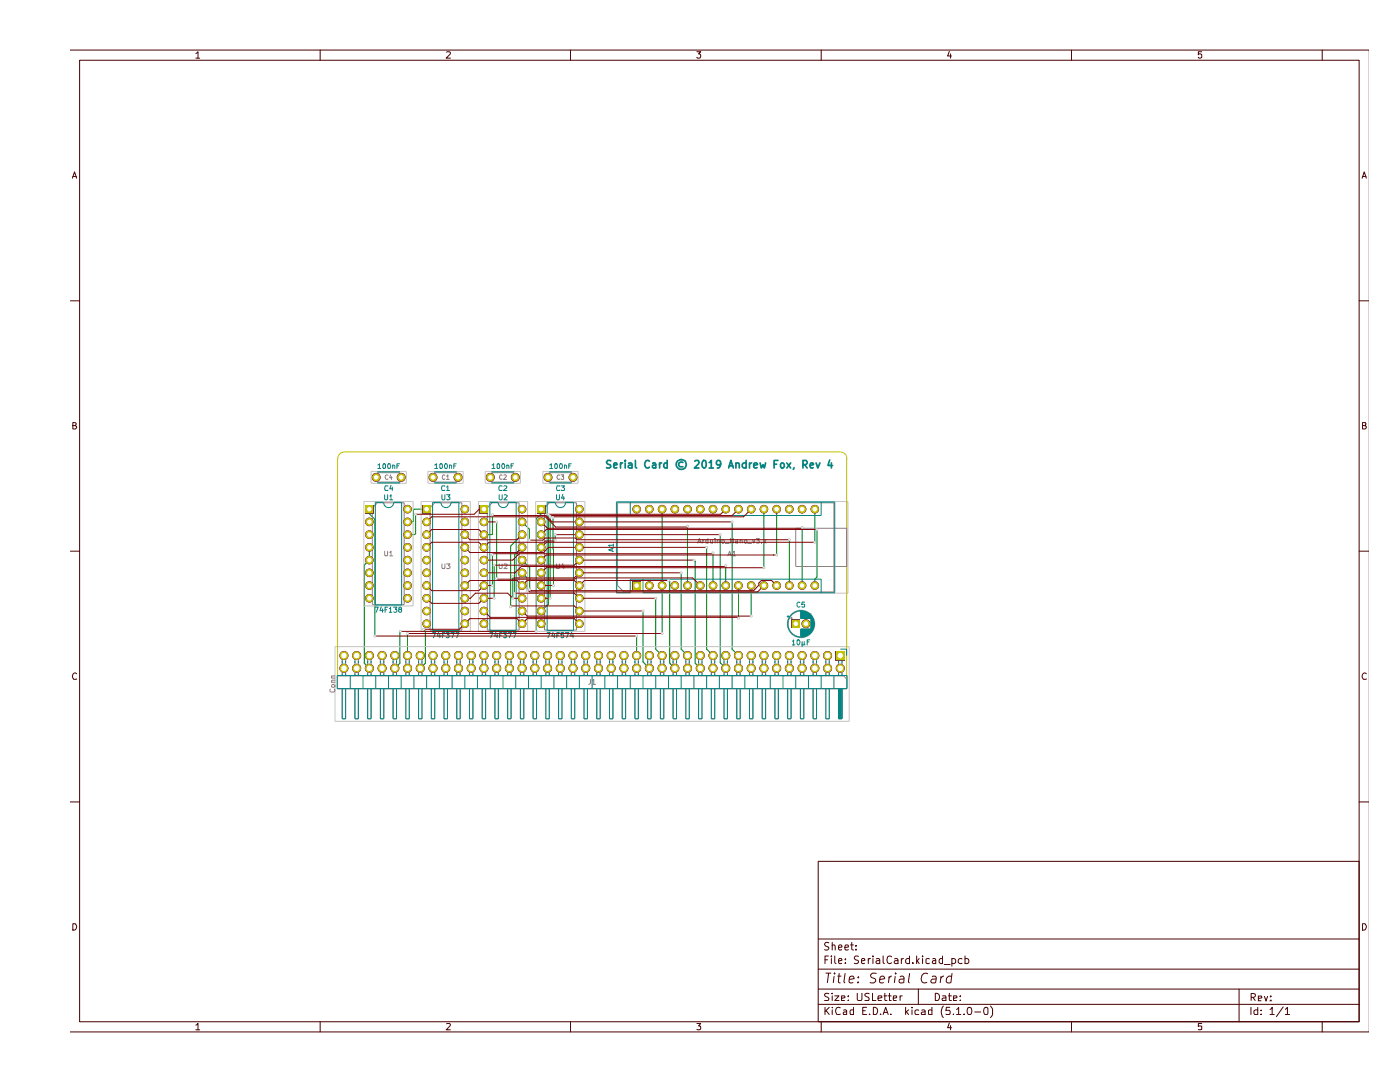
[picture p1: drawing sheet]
<svg xmlns="http://www.w3.org/2000/svg" width="279mm" height="216mm" viewBox="0 0 279 216" stroke-linecap="round" stroke-linejoin="round" font-family="sans-serif">
<g fill="none" stroke="#480000" stroke-width=".2">
<path d="M14.1 10h259M15.9 12h255.3v191.9h-255.3zM39.1 10.7l.4-.4v1.3M39.1 11.6h.7M63.9 10v2M89.1 10.4l.6-.1 .2 .4-.9 .9h.9M113.8 10v2M139.1 10.3h.7l-.4 .5h.4v.2v.5l-.6 .1-.1-.2M163.9 10v2M189.5 10.2l-.4 1h.8M189.7 10.8v.8M213.8 10v2"/>
<path d="M239.8 10.3h-.6v.6l.1-.1 .5 .1-.1 .6-.4 .1-.1-.2M263.9 10v2M14.4 35.6l.5-1.3 .4 1.3M14.5 35.2h.7M271.8 35.6l.5-1.3 .4 1.3M271.9 35.2h.7M14.1 60h1.8M271.2 60h1.9M14.5 84.9h.5l.2-.4-.2-.2h-.5v1.3h.5l.3-.4-.3-.3M271.9 84.9l.6-.1v-.5h-.6v1.3h.5l.3-.4-.4-.3M14.1 110h1.8M271.2 110h1.9"/>
<path d="M15.3 134.5a.58 .58 0 0 0-.8 .1 .58 .58 0 0 0 .1 .8l.1 .2 .6-.1M272.7 134.5a.58 .58 0 0 0-.8 .1 .58 .58 0 0 0 .1 .8l.1 .2 .6-.1M14.1 160h1.8M163.3 171.9h107.9v32h-107.9zM271.2 160h1.9M14.5 184.3h.5a.72 .72 0 0 1 .3 .8 .72 .72 0 0 1-.8 .5zM163.3 197.4h107.9M163.3 193.4h107.9M163.3 187.4h107.9M164.6 191.5h.6M164.8 194.2h1.1M165.3 190.8h-.7v1.5"/>
<path d="M165.4 194.2l-.3 1.9M165.4 198.3h-.8v.3l.6 .4 .2 .4-.2 .2h-.6M165.4 188.1l-.6-.1-.2 .4 .2 .4 .5 .2 .1 .3-.2 .3-.6-.1M165.9 190.8v.1M165.9 191.3v1M166.1 198.2v.1M166.1 188.7l.2-.1h.3l.1 1M166.1 188v1.6M166.1 198.7v.9M166.5 194.8l-.2 1.3M166.6 194.2v.2M166.6 198.7h.8l-.8 .9h.8"/>
<path d="M166.6 190.8v1.2l.2 .3M167.1 194.8h.8M167.4 191.8l.6-.2-.1-.3h-.5v.7l.1 .3 .5-.1M167.4 189.1l.6-.1-.1-.4h-.5v.8l.1 .2 .5-.1M167.5 194.2l-.2 1.7 .1 .1 .3 .1M168 199.2l.6-.1-.1-.4h-.5v.9h.5M168.6 189.1l.7-.1v-.4h-.5l-.2 .2v.6l.2 .2 .5-.1M168.7 194.2l-.3 1.7 .3 .2M168.7 192.1v.2M168.7 191.3v.2M169.3 199.6h.1M169.3 198.7v.2"/>
<path d="M169.4 195.5l1-.2-.2-.5-.6 .1-.2 1 .3 .2 .6-.1M169.7 188.6h.6M170 188v1.4l.3 .2M170.8 189.4v.2M170.8 188.6v.2M171.1 198.2v1.2l.2 .2h.6l.1-1.4M171.2 196v.1M171.3 194.9v.2M171.3 190.8h-.6l-.2 .4a.6 .6 0 0 0 .7 .4l.1 .4-.2 .3-.6-.1M171.9 191.8l.7-.2-.2-.3h-.4l-.1 .7 .2 .3 .4-.1M173.3 191.3v1M173.5 198.3h-.8l-.1 .3 .2 .2a.6 .6 0 0 1 .6 .8h-.8"/>
<path d="M173.7 191.3h-.3l-.1 .3M174.1 198.2v1.4h.7M174.2 190.8v.1M174.2 191.3v1M174.9 191.3h.6l.1 1M174.9 194.3l-.7-.1-.4 .3v.4l.8 .4 .2 .5-.5 .3-.7-.1M175.2 199.2l.8-.1-.1-.4h-.6l-.1 .2 .1 .7h.6M175.5 195.5l1-.2-.2-.5-.6 .1-.2 1 .3 .2 .6-.1M175.6 191.6l-.5 .1-.3 .2 .3 .4 .5-.1M176.2 190.8v1.2l.3 .3M176.4 198.7h.6M176.6 198.2v1.3l.1 .1h.3"/>
<path d="M177.3 198.7h.6M177.5 194.8l-.2 1.3M177.5 198.2v1.4h.4M177.9 190.9v-.1a.56 .56 0 0 0-.7 .1 .56 .56 0 0 0-.2 .5l.1 .6a.53 .53 0 0 0 .8 .1M178 194.8l-.6 .4M178.3 199.2l.7-.1-.1-.4h-.5l-.1 .2 .1 .7h.5M178.5 191.3h.6l.1 1M178.7 194.8l-.2 1.3M178.7 194.2v.2M179.2 191.6l-.5 .1-.3 .2 .3 .4 .5-.1M179.6 194.9l.2-.1h.4l.2 .1v1.2M179.6 198.7v.9"/>
<path d="M179.9 191.3v1M180.1 198.7h-.3l-.2 .3M180.3 191.3l-.4 .3M180.4 195.3l-.9 .2-.1 .2 .1 .3 .2 .1 .7-.1M181.5 191.3h-.6l-.2 .3v.4a.52 .52 0 0 0 .8 .2M181.5 190.8v1.5M181.5 194.2l-.2 1.7 .2 .2M182.2 192.1v.2M182.9 190.8v1.5M183 191.7l.4 .6M183.3 197.4v3M183.4 191.3l-.5 .6"/>
<path d="M184.1 190.8v.1M184.1 191.3v1M185.2 194.4l-.1-.1a.82 .82 0 0 0-1.2 .7 .79 .79 0 0 0 .5 1.1l.6-.1M185.5 191.3h-.4l-.3 .1v.7l.3 .2 .4-.1M186 194.9l.2-.1h.4l.2 .1-.1 1.2M186.2 191.3h.5v1M186.7 198.2a.78 .78 0 0 1 .8 .5 .78 .78 0 0 1-.3 .9h-.5zM186.7 191.6l-.5 .1-.1 .2 .1 .4 .5-.1M186.8 195.3l-.7 .1-.3 .3 .1 .3 .1 .1 .7-.1M187.8 194.8l-.2 1.3M188.1 198.7h.6l.1 .2v.7h-.7v-.4l.7-.1M188.1 191.3h-.4l-.3 .3v.4l.3 .3 .4-.1"/>
<path d="M188.1 190.8v1.5M188.4 194.8l-.4 .1-.2 .3M188.4 192.4h1.2M189.3 198.7h.6M189.5 198.2v1.3v.1h.4M189.9 194.9l-.1-.1h-.5l-.4 .4-.1 .6 .2 .2h.8M190 191.3h.6l.1 .3v.4a.52 .52 0 0 1-.7 .2M190 191.3v1.5M190 194.2l-.2 1.9M190.3 199.2l.7-.1-.1-.4h-.6v.9h.6M191.7 199.6h.1M191.7 198.7v.2"/>
<path d="M192 191.3h-.6l-.2 .3v.4a.52 .52 0 0 0 .8 .2M192.6 191.3h.6l.2 .3v.4a.52 .52 0 0 1-.8 .2M192.6 190.8v1.5M247.3 197.4v6.5M249.7 199l.7-.1 .1-.1v-.5l-.8-.1v1.5M250 199l.5 .7M251.1 199.3l.7-.2-.1-.3h-.6v.9h.6M252.3 198.8l.4 .9 .3-.9M253.6 199.6v.1M253.6 198.8v.1M271.9 184.3h.5a.72 .72 0 0 1 .2 .8 .72 .72 0 0 1-.7 .5zM14.1 205.9h259"/>
<path d="M39.1 204.6l.4-.4v1.3M39.1 205.5h.7M63.9 203.9v2M89.1 204.3l.6-.1 .2 .4-.9 .9h.9M113.8 203.9v2M139.1 204.2h.7l-.4 .5h.4v.2v.5h-.7M163.3 200.4h107.9M163.9 203.9v2M164.6 201v1.4M164.8 201.6l.7 .8M165.5 201l-.9 .8M166.1 201v.1"/>
<path d="M166.1 201.5v.9M167.7 201.1a.67 .67 0 0 0-.9 .1 .67 .67 0 0 0 0 .9l.2 .3h.7M168.4 201.6l.4-.1 .2 .2v.7h-.6l-.1-.3 .7-.3M170.3 201v1.4h-.6v-.8h.6M172.2 201.7h.5M172.9 201h-.7v1.4h.7M173.5 202.4h.1M174.3 201a.78 .78 0 0 1 .8 .5 .78 .78 0 0 1-.3 .9h-.5zM175.7 202.4h.1M176.2 202.4l.6-1.4 .5 1.4M176.4 202h.7M177.8 202.4h.1"/>
<path d="M180.7 201v1.4M180.9 201.9l.4 .5M181.3 201.5l-.6 .5M182 201v.1M182 201.5v.9M183.4 201.6l-.5-.1-.3 .3v.4l.2 .2h.6M184 201.6l.4-.1 .2 .2v.7h-.6v-.4l.6-.2M186 201v1.4h-.6l-.1-.8h.7M188.3 200.7a1.74 1.74 0 0 0 0 2.3M189.5 204.1l-.4 1h.8M189.5 201h-.6l-.1 .7 .7-.1 .1 .2-.1 .6h-.7M189.7 204.6v.9"/>
<path d="M190.3 202.4h.1M190.9 201.4l.4-.4v1.4M190.9 202.4h.8M192.4 202.4h.1M193.2 201.1l.2-.1a.79 .79 0 0 1 .6 .6 .79 .79 0 0 1-.3 .8h-.4l-.2-.2-.1-.6zM194.5 201.9h1.2M196.5 201.1l.3-.1 .4 .3v.9l-.2 .2h-.4l-.2-.2-.1-.6zM197.7 200.7l.4 .7v1l-.4 .6M213.8 203.9v2M239.8 204.2h-.6v.6h.6v.6h-.6M249.7 201v1.4M251 201v1.4h-.6l-.2-.2 .1-.6h.7"/>
<path d="M251.7 202.4h.1M251.7 201.6v.1M253.5 201.4l.4-.4v1.4M253.5 202.4h.8M256.1 200.9l-1.4 2M256.5 201.4l.4-.4v1.4M256.5 202.4h.9M263.9 203.9v2"/>
</g>
<g fill="#848400">
<path d="M68.6 132.4a.9 .9 0 0 1 .9 1 .9 .9 0 0 1-.9 .9z"/>
<path d="M68 132.7l.6-.3v1.9a.9 .9 0 0 1-.8-.6 .9 .9 0 0 1 .2-1z"/>
<path d="M68.6 129.9a.9 .9 0 0 1 .9 .9 .9 .9 0 0 1-.9 .9z"/>
<path d="M68 130.2l.6-.3v1.8a.9 .9 0 0 1-.8-.5 .9 .9 0 0 1 .2-1z"/>
<path d="M71.2 132.4a.9 .9 0 0 1 .9 1 .9 .9 0 0 1-.9 .9z"/>
<path d="M70.5 132.7l.7-.3v1.9a.9 .9 0 0 1-.9-.6 .9 .9 0 0 1 .2-1z"/>
<path d="M71.2 129.9a.9 .9 0 0 1 .9 .9 .9 .9 0 0 1-.9 .9z"/>
<path d="M70.5 130.2l.7-.3v1.8a.9 .9 0 0 1-.9-.5 .9 .9 0 0 1 .2-1z"/>
<path d="M73.7 132.4a.9 .9 0 0 1 .9 1 .9 .9 0 0 1-.9 .9z"/>
<path d="M73.1 132.7l.6-.3v1.9a.9 .9 0 0 1-.8-.6 .9 .9 0 0 1 .2-1z"/>
<path d="M73.7 129.9a.9 .9 0 0 1 .9 .9 .9 .9 0 0 1-.9 .9z"/>
<path d="M73.1 130.2l.6-.3v1.8a.9 .9 0 0 1-.8-.5 .9 .9 0 0 1 .2-1z"/>
<path d="M76.3 132.4a.9 .9 0 0 1 .9 1 .9 .9 0 0 1-.9 .9z"/>
<path d="M75.6 132.7l.7-.3v1.9a.9 .9 0 0 1-.9-.6 .9 .9 0 0 1 .2-1z"/>
<path d="M76.3 129.9a.9 .9 0 0 1 .9 .9 .9 .9 0 0 1-.9 .9z"/>
<path d="M75.6 130.2l.7-.3v1.8a.9 .9 0 0 1-.9-.5 .9 .9 0 0 1 .2-1z"/>
<path d="M78.8 132.4a.9 .9 0 0 1 .9 1 .9 .9 0 0 1-.9 .9z"/>
<path d="M78.2 132.7l.6-.3v1.9a.9 .9 0 0 1-.8-.6 .9 .9 0 0 1 .2-1z"/>
<path d="M78.8 129.9a.9 .9 0 0 1 .9 .9 .9 .9 0 0 1-.9 .9z"/>
<path d="M78.2 130.2l.6-.3v1.8a.9 .9 0 0 1-.8-.5 .9 .9 0 0 1 .2-1z"/>
<path d="M81.3 132.4a.9 .9 0 0 1 .9 1 .9 .9 0 0 1-.9 .9z"/>
<path d="M80.7 132.7l.6-.3v1.9a.9 .9 0 0 1-.8-.6 .9 .9 0 0 1 .2-1z"/>
<path d="M81.3 129.9a.9 .9 0 0 1 .9 .9 .9 .9 0 0 1-.9 .9z"/>
<path d="M80.7 130.2l.6-.3v1.8a.9 .9 0 0 1-.8-.5 .9 .9 0 0 1 .2-1z"/>
<path d="M83.9 132.4a.9 .9 0 0 1 .9 1 .9 .9 0 0 1-.9 .9z"/>
<path d="M83.2 132.7l.7-.3v1.9a.9 .9 0 0 1-.9-.6 .9 .9 0 0 1 .2-1z"/>
<path d="M83.9 129.9a.9 .9 0 0 1 .9 .9 .9 .9 0 0 1-.9 .9z"/>
<path d="M83.2 130.2l.7-.3v1.8a.9 .9 0 0 1-.9-.5 .9 .9 0 0 1 .2-1z"/>
<path d="M86.4 132.4a.9 .9 0 0 1 .9 1 .9 .9 0 0 1-.9 .9z"/>
<path d="M85.8 132.7l.6-.3v1.9a.9 .9 0 0 1-.8-.6 .9 .9 0 0 1 .2-1z"/>
<path d="M86.4 129.9a.9 .9 0 0 1 .9 .9 .9 .9 0 0 1-.9 .9z"/>
<path d="M85.8 130.2l.6-.3v1.8a.9 .9 0 0 1-.8-.5 .9 .9 0 0 1 .2-1z"/>
<path d="M89 132.4a.9 .9 0 0 1 .9 1 .9 .9 0 0 1-.9 .9z"/>
<path d="M88.3 132.7l.7-.3v1.9a.9 .9 0 0 1-.9-.6 .9 .9 0 0 1 .2-1z"/>
<path d="M89 129.9a.9 .9 0 0 1 .9 .9 .9 .9 0 0 1-.9 .9z"/>
<path d="M88.3 130.2l.7-.3v1.8a.9 .9 0 0 1-.9-.5 .9 .9 0 0 1 .2-1z"/>
<path d="M91.5 132.4a.9 .9 0 0 1 .9 1 .9 .9 0 0 1-.9 .9z"/>
<path d="M90.9 132.7l.6-.3v1.9a.9 .9 0 0 1-.8-.6 .9 .9 0 0 1 .2-1z"/>
<path d="M91.5 129.9a.9 .9 0 0 1 .9 .9 .9 .9 0 0 1-.9 .9z"/>
<path d="M90.9 130.2l.6-.3v1.8a.9 .9 0 0 1-.8-.5 .9 .9 0 0 1 .2-1z"/>
<path d="M94 132.4a.9 .9 0 0 1 .9 1 .9 .9 0 0 1-.9 .9z"/>
<path d="M93.4 132.7l.6-.3v1.9a.9 .9 0 0 1-.8-.6 .9 .9 0 0 1 .2-1z"/>
<path d="M94 129.9a.9 .9 0 0 1 .9 .9 .9 .9 0 0 1-.9 .9z"/>
<path d="M93.4 130.2l.6-.3v1.8a.9 .9 0 0 1-.8-.5 .9 .9 0 0 1 .2-1z"/>
<path d="M96.6 132.4a.9 .9 0 0 1 .9 1 .9 .9 0 0 1-.9 .9z"/>
<path d="M95.9 132.7l.7-.3v1.9a.9 .9 0 0 1-.9-.6 .9 .9 0 0 1 .2-1z"/>
<path d="M96.6 129.9a.9 .9 0 0 1 .9 .9 .9 .9 0 0 1-.9 .9z"/>
<path d="M95.9 130.2l.7-.3v1.8a.9 .9 0 0 1-.9-.5 .9 .9 0 0 1 .2-1z"/>
<path d="M99.1 132.4a.9 .9 0 0 1 .9 1 .9 .9 0 0 1-.9 .9z"/>
<path d="M98.5 132.7l.6-.3v1.9a.9 .9 0 0 1-.8-.6 .9 .9 0 0 1 .2-1z"/>
<path d="M99.1 129.9a.9 .9 0 0 1 .9 .9 .9 .9 0 0 1-.9 .9z"/>
<path d="M98.5 130.2l.6-.3v1.8a.9 .9 0 0 1-.8-.5 .9 .9 0 0 1 .2-1z"/>
<path d="M101.7 132.4a.9 .9 0 0 1 .9 1 .9 .9 0 0 1-.9 .9z"/>
<path d="M101 132.7l.7-.3v1.9a.9 .9 0 0 1-.9-.6 .9 .9 0 0 1 .2-1z"/>
<path d="M101.7 129.9a.9 .9 0 0 1 .9 .9 .9 .9 0 0 1-.9 .9z"/>
<path d="M101 130.2l.7-.3v1.8a.9 .9 0 0 1-.9-.5 .9 .9 0 0 1 .2-1z"/>
<path d="M104.2 132.4a.9 .9 0 0 1 .9 1 .9 .9 0 0 1-.9 .9z"/>
<path d="M103.6 132.7l.6-.3v1.9a.9 .9 0 0 1-.8-.6 .9 .9 0 0 1 .2-1z"/>
<path d="M104.2 129.9a.9 .9 0 0 1 .9 .9 .9 .9 0 0 1-.9 .9z"/>
<path d="M103.6 130.2l.6-.3v1.8a.9 .9 0 0 1-.8-.5 .9 .9 0 0 1 .2-1z"/>
<path d="M106.7 132.4a.9 .9 0 0 1 .9 1 .9 .9 0 0 1-.9 .9z"/>
<path d="M106.1 132.7l.6-.3v1.9a.9 .9 0 0 1-.8-.6 .9 .9 0 0 1 .2-1z"/>
<path d="M106.7 129.9a.9 .9 0 0 1 .9 .9 .9 .9 0 0 1-.9 .9z"/>
<path d="M106.1 130.2l.6-.3v1.8a.9 .9 0 0 1-.8-.5 .9 .9 0 0 1 .2-1z"/>
<path d="M109.3 132.4a.9 .9 0 0 1 .9 1 .9 .9 0 0 1-.9 .9z"/>
<path d="M108.6 132.7l.7-.3v1.9a.9 .9 0 0 1-.9-.6 .9 .9 0 0 1 .2-1z"/>
<path d="M109.3 129.9a.9 .9 0 0 1 .9 .9 .9 .9 0 0 1-.9 .9z"/>
<path d="M108.6 130.2l.7-.3v1.8a.9 .9 0 0 1-.9-.5 .9 .9 0 0 1 .2-1z"/>
<path d="M111.8 132.4a.9 .9 0 0 1 .9 1 .9 .9 0 0 1-.9 .9z"/>
<path d="M111.2 132.7l.6-.3v1.9a.9 .9 0 0 1-.8-.6 .9 .9 0 0 1 .2-1z"/>
<path d="M111.8 129.9a.9 .9 0 0 1 .9 .9 .9 .9 0 0 1-.9 .9z"/>
<path d="M111.2 130.2l.6-.3v1.8a.9 .9 0 0 1-.8-.5 .9 .9 0 0 1 .2-1z"/>
<path d="M114.4 132.4a.9 .9 0 0 1 .9 1 .9 .9 0 0 1-.9 .9z"/>
<path d="M113.7 132.7l.7-.3v1.9a.9 .9 0 0 1-.9-.6 .9 .9 0 0 1 .2-1z"/>
<path d="M114.4 129.9a.9 .9 0 0 1 .9 .9 .9 .9 0 0 1-.9 .9z"/>
<path d="M113.7 130.2l.7-.3v1.8a.9 .9 0 0 1-.9-.5 .9 .9 0 0 1 .2-1z"/>
<path d="M116.9 132.4a.9 .9 0 0 1 .9 1 .9 .9 0 0 1-.9 .9z"/>
<path d="M116.3 132.7l.6-.3v1.9a.9 .9 0 0 1-.8-.6 .9 .9 0 0 1 .2-1z"/>
<path d="M116.9 129.9a.9 .9 0 0 1 .9 .9 .9 .9 0 0 1-.9 .9z"/>
<path d="M116.3 130.2l.6-.3v1.8a.9 .9 0 0 1-.8-.5 .9 .9 0 0 1 .2-1z"/>
<path d="M107.4 118.8a.85 .85 0 0 1 .9-.2 .85 .85 0 0 1 .6 .8h-1.7z"/>
<path d="M107.2 119.4h1.7a.85 .85 0 0 1-.9 .8 .85 .85 0 0 1-.8-.8z"/>
<path d="M115 118.8a.85 .85 0 0 1 1-.2 .85 .85 0 0 1 .5 .8h-1.7z"/>
<path d="M114.8 119.4h1.7a.85 .85 0 0 1-.9 .8 .85 .85 0 0 1-.8-.8z"/>
<path d="M115 121.3a.85 .85 0 0 1 1-.2 .85 .85 0 0 1 .5 .8h-1.7z"/>
<path d="M114.8 121.9h1.7a.85 .85 0 0 1-.9 .9 .85 .85 0 0 1-.8-.9z"/>
<path d="M115 123.9a.85 .85 0 0 1 1-.2 .85 .85 0 0 1 .5 .8h-1.7z"/>
<path d="M114.8 124.5h1.7a.85 .85 0 0 1-.9 .8 .85 .85 0 0 1-.8-.8z"/>
<path d="M92.2 118.8a.85 .85 0 0 1 .9-.2 .85 .85 0 0 1 .5 .8h-1.7z"/>
<path d="M91.9 119.4h1.7a.85 .85 0 0 1-.8 .8 .85 .85 0 0 1-.9-.8z"/>
<path d="M92.2 121.3a.85 .85 0 0 1 .9-.2 .85 .85 0 0 1 .5 .8h-1.7z"/>
<path d="M91.9 121.9h1.7a.85 .85 0 0 1-.8 .9 .85 .85 0 0 1-.9-.9z"/>
<path d="M92.2 123.9a.85 .85 0 0 1 .9-.2 .85 .85 0 0 1 .5 .8h-1.7z"/>
<path d="M91.9 124.5h1.7a.85 .85 0 0 1-.8 .8 .85 .85 0 0 1-.9-.8z"/>
<path d="M96 123.9a.85 .85 0 0 1 .9-.2 .85 .85 0 0 1 .5 .8h-1.7z"/>
<path d="M95.7 124.5h1.7a.85 .85 0 0 1-.8 .8 .85 .85 0 0 1-.9-.8z"/>
<path d="M96 121.3a.85 .85 0 0 1 .9-.2 .85 .85 0 0 1 .5 .8h-1.7z"/>
<path d="M95.7 121.9h1.7a.85 .85 0 0 1-.8 .9 .85 .85 0 0 1-.9-.9z"/>
<path d="M96 118.8a.85 .85 0 0 1 .9-.2 .85 .85 0 0 1 .5 .8h-1.7z"/>
<path d="M95.7 119.4h1.7a.85 .85 0 0 1-.8 .8 .85 .85 0 0 1-.9-.8z"/>
<path d="M107.4 123.9a.85 .85 0 0 1 .9-.2 .85 .85 0 0 1 .6 .8h-1.7z"/>
<path d="M107.2 124.5h1.7a.85 .85 0 0 1-.9 .8 .85 .85 0 0 1-.8-.8z"/>
<path d="M107.4 121.3a.85 .85 0 0 1 .9-.2 .85 .85 0 0 1 .6 .8h-1.7z"/>
<path d="M107.2 121.9h1.7a.85 .85 0 0 1-.9 .9 .85 .85 0 0 1-.8-.9z"/>
<path d="M103.6 118.8a.85 .85 0 0 1 .9-.2 .85 .85 0 0 1 .5 .8h-1.7z"/>
<path d="M103.3 119.4h1.7a.85 .85 0 0 1-.8 .8 .85 .85 0 0 1-.9-.8z"/>
<path d="M103.6 121.3a.85 .85 0 0 1 .9-.2 .85 .85 0 0 1 .5 .8h-1.7z"/>
<path d="M103.3 121.9h1.7a.85 .85 0 0 1-.8 .9 .85 .85 0 0 1-.9-.9z"/>
<path d="M103.6 123.9a.85 .85 0 0 1 .9-.2 .85 .85 0 0 1 .5 .8h-1.7z"/>
<path d="M103.3 124.5h1.7a.85 .85 0 0 1-.8 .8 .85 .85 0 0 1-.9-.8z"/>
<path d="M119.4 132.4a.9 .9 0 0 1 .9 1 .9 .9 0 0 1-.9 .9z"/>
<path d="M118.8 132.7l.6-.3v1.9a.9 .9 0 0 1-.8-.6 .9 .9 0 0 1 .2-1z"/>
<path d="M119.4 129.9a.9 .9 0 0 1 .9 .9 .9 .9 0 0 1-.9 .9z"/>
<path d="M118.8 130.2l.6-.3v1.8a.9 .9 0 0 1-.8-.5 .9 .9 0 0 1 .2-1z"/>
<path d="M122 132.4a.9 .9 0 0 1 .9 1 .9 .9 0 0 1-.9 .9z"/>
<path d="M121.3 132.7l.7-.3v1.9a.9 .9 0 0 1-.9-.6 .9 .9 0 0 1 .2-1z"/>
<path d="M122 129.9a.9 .9 0 0 1 .9 .9 .9 .9 0 0 1-.9 .9z"/>
<path d="M121.3 130.2l.7-.3v1.8a.9 .9 0 0 1-.9-.5 .9 .9 0 0 1 .2-1z"/>
<path d="M124.5 132.4a.9 .9 0 0 1 .9 1 .9 .9 0 0 1-.9 .9z"/>
<path d="M123.9 132.7l.6-.3v1.9a.9 .9 0 0 1-.8-.6 .9 .9 0 0 1 .2-1z"/>
<path d="M124.5 129.9a.9 .9 0 0 1 .9 .9 .9 .9 0 0 1-.9 .9z"/>
<path d="M123.9 130.2l.6-.3v1.8a.9 .9 0 0 1-.8-.5 .9 .9 0 0 1 .2-1z"/>
<path d="M127.1 132.4a.9 .9 0 0 1 .9 1 .9 .9 0 0 1-.9 .9z"/>
<path d="M126.4 132.7l.7-.3v1.9a.9 .9 0 0 1-.9-.6 .9 .9 0 0 1 .2-1z"/>
<path d="M127.1 129.9a.9 .9 0 0 1 .9 .9 .9 .9 0 0 1-.9 .9z"/>
<path d="M126.4 130.2l.7-.3v1.8a.9 .9 0 0 1-.9-.5 .9 .9 0 0 1 .2-1z"/>
<path d="M129.6 132.4a.9 .9 0 0 1 .9 1 .9 .9 0 0 1-.9 .9z"/>
<path d="M129 132.7l.6-.3v1.9a.9 .9 0 0 1-.8-.6 .9 .9 0 0 1 .2-1z"/>
<path d="M129.6 129.9a.9 .9 0 0 1 .9 .9 .9 .9 0 0 1-.9 .9z"/>
<path d="M129 130.2l.6-.3v1.8a.9 .9 0 0 1-.8-.5 .9 .9 0 0 1 .2-1z"/>
<path d="M132.1 132.4a.9 .9 0 0 1 .9 1 .9 .9 0 0 1-.9 .9z"/>
<path d="M131.5 132.7l.6-.3v1.9a.9 .9 0 0 1-.8-.6 .9 .9 0 0 1 .2-1z"/>
<path d="M132.1 129.9a.9 .9 0 0 1 .9 .9 .9 .9 0 0 1-.9 .9z"/>
<path d="M131.5 130.2l.6-.3v1.8a.9 .9 0 0 1-.8-.5 .9 .9 0 0 1 .2-1z"/>
<path d="M134.7 132.4a.9 .9 0 0 1 .9 1 .9 .9 0 0 1-.9 .9z"/>
<path d="M134 132.7l.7-.3v1.9a.9 .9 0 0 1-.9-.6 .9 .9 0 0 1 .2-1z"/>
<path d="M134.7 129.9a.9 .9 0 0 1 .9 .9 .9 .9 0 0 1-.9 .9z"/>
<path d="M134 130.2l.7-.3v1.8a.9 .9 0 0 1-.9-.5 .9 .9 0 0 1 .2-1z"/>
<path d="M137.2 132.4a.9 .9 0 0 1 .9 1 .9 .9 0 0 1-.9 .9z"/>
<path d="M136.6 132.7l.6-.3v1.9a.9 .9 0 0 1-.8-.6 .9 .9 0 0 1 .2-1z"/>
<path d="M137.2 129.9a.9 .9 0 0 1 .9 .9 .9 .9 0 0 1-.9 .9z"/>
<path d="M136.6 130.2l.6-.3v1.8a.9 .9 0 0 1-.8-.5 .9 .9 0 0 1 .2-1z"/>
<path d="M139.8 132.4a.9 .9 0 0 1 .9 1 .9 .9 0 0 1-.9 .9z"/>
<path d="M139.1 132.7l.7-.3v1.9a.9 .9 0 0 1-.9-.6 .9 .9 0 0 1 .2-1z"/>
<path d="M139.8 129.9a.9 .9 0 0 1 .9 .9 .9 .9 0 0 1-.9 .9z"/>
<path d="M139.1 130.2l.7-.3v1.8a.9 .9 0 0 1-.9-.5 .9 .9 0 0 1 .2-1z"/>
<path d="M142.3 132.4a.9 .9 0 0 1 .9 1 .9 .9 0 0 1-.9 .9z"/>
<path d="M141.7 132.7l.6-.3v1.9a.9 .9 0 0 1-.8-.6 .9 .9 0 0 1 .2-1z"/>
<path d="M142.3 129.9a.9 .9 0 0 1 .9 .9 .9 .9 0 0 1-.9 .9z"/>
<path d="M141.7 130.2l.6-.3v1.8a.9 .9 0 0 1-.8-.5 .9 .9 0 0 1 .2-1z"/>
<path d="M107.4 116.2a.85 .85 0 0 1 .9-.1 .85 .85 0 0 1 .6 .7h-1.7z"/>
<path d="M107.2 116.8h1.7a.85 .85 0 0 1-.9 .9 .85 .85 0 0 1-.8-.9z"/>
<path d="M107.4 113.7a.85 .85 0 0 1 .9-.2 .85 .85 0 0 1 .6 .8h-1.7z"/>
<path d="M107.2 114.3h1.7a.85 .85 0 0 1-.9 .9 .85 .85 0 0 1-.8-.9z"/>
<path d="M107.4 111.2a.85 .85 0 0 1 .9-.2 .85 .85 0 0 1 .6 .8h-1.7z"/>
<path d="M107.2 111.8h1.7a.85 .85 0 0 1-.9 .8 .85 .85 0 0 1-.8-.8z"/>
<path d="M107.4 108.6a.85 .85 0 0 1 .9-.2 .85 .85 0 0 1 .6 .8h-1.7z"/>
<path d="M107.2 109.2h1.7a.85 .85 0 0 1-.9 .9 .85 .85 0 0 1-.8-.9z"/>
<path d="M103.6 108.6a.85 .85 0 0 1 .9-.2 .85 .85 0 0 1 .5 .8h-1.7z"/>
<path d="M103.3 109.2h1.7a.85 .85 0 0 1-.8 .9 .85 .85 0 0 1-.9-.9z"/>
<path d="M103.6 111.2a.85 .85 0 0 1 .9-.2 .85 .85 0 0 1 .5 .8h-1.7z"/>
<path d="M103.3 111.8h1.7a.85 .85 0 0 1-.8 .8 .85 .85 0 0 1-.9-.8z"/>
<path d="M103.6 113.7a.85 .85 0 0 1 .9-.2 .85 .85 0 0 1 .5 .8h-1.7z"/>
<path d="M103.3 114.3h1.7a.85 .85 0 0 1-.8 .9 .85 .85 0 0 1-.9-.9z"/>
<path d="M103.6 116.2a.85 .85 0 0 1 .9-.1 .85 .85 0 0 1 .5 .7h-1.7z"/>
<path d="M103.3 116.8h1.7a.85 .85 0 0 1-.8 .9 .85 .85 0 0 1-.9-.9z"/>
<path d="M92.2 103.5a.85 .85 0 0 1 .9-.1 .85 .85 0 0 1 .5 .7h-1.7z"/>
<path d="M91.9 104.1h1.7a.85 .85 0 0 1-.8 .9 .85 .85 0 0 1-.9-.9z"/>
<path d="M92.2 106.1a.85 .85 0 0 1 .9-.2 .85 .85 0 0 1 .5 .8h-1.7z"/>
<path d="M91.9 106.7h1.7a.85 .85 0 0 1-.8 .8 .85 .85 0 0 1-.9-.8z"/>
<path d="M92.2 108.6a.85 .85 0 0 1 .9-.2 .85 .85 0 0 1 .5 .8h-1.7z"/>
<path d="M91.9 109.2h1.7a.85 .85 0 0 1-.8 .9 .85 .85 0 0 1-.9-.9z"/>
<path d="M96 108.6a.85 .85 0 0 1 .9-.2 .85 .85 0 0 1 .5 .8h-1.7z"/>
<path d="M95.7 109.2h1.7a.85 .85 0 0 1-.8 .9 .85 .85 0 0 1-.9-.9z"/>
<path d="M96 106.1a.85 .85 0 0 1 .9-.2 .85 .85 0 0 1 .5 .8h-1.7z"/>
<path d="M95.7 106.7h1.7a.85 .85 0 0 1-.8 .8 .85 .85 0 0 1-.9-.8z"/>
<path d="M107.4 106.1a.85 .85 0 0 1 .9-.2 .85 .85 0 0 1 .6 .8h-1.7z"/>
<path d="M107.2 106.7h1.7a.85 .85 0 0 1-.9 .8 .85 .85 0 0 1-.8-.8z"/>
<path d="M107.4 103.5a.85 .85 0 0 1 .9-.1 .85 .85 0 0 1 .6 .7h-1.7z"/>
<path d="M107.2 104.1h1.7a.85 .85 0 0 1-.9 .9 .85 .85 0 0 1-.8-.9z"/>
<path d="M103.6 101a.85 .85 0 0 1 .9-.2 .85 .85 0 0 1 .5 .8h-1.7z"/>
<path d="M103.3 101.6h1.7a.85 .85 0 0 1-.8 .9 .85 .85 0 0 1-.9-.9z"/>
<path d="M103.6 103.5a.85 .85 0 0 1 .9-.1 .85 .85 0 0 1 .5 .7h-1.7z"/>
<path d="M103.3 104.1h1.7a.85 .85 0 0 1-.8 .9 .85 .85 0 0 1-.9-.9z"/>
<path d="M103.6 106.1a.85 .85 0 0 1 .9-.2 .85 .85 0 0 1 .5 .8h-1.7z"/>
<path d="M103.3 106.7h1.7a.85 .85 0 0 1-.8 .8 .85 .85 0 0 1-.9-.8z"/>
<path d="M92.2 111.2a.85 .85 0 0 1 .9-.2 .85 .85 0 0 1 .5 .8h-1.7z"/>
<path d="M91.9 111.8h1.7a.85 .85 0 0 1-.8 .8 .85 .85 0 0 1-.9-.8z"/>
<path d="M92.2 113.7a.85 .85 0 0 1 .9-.2 .85 .85 0 0 1 .5 .8h-1.7z"/>
<path d="M91.9 114.3h1.7a.85 .85 0 0 1-.8 .9 .85 .85 0 0 1-.9-.9z"/>
<path d="M92.2 116.2a.85 .85 0 0 1 .9-.1 .85 .85 0 0 1 .5 .7h-1.7z"/>
<path d="M91.9 116.8h1.7a.85 .85 0 0 1-.8 .9 .85 .85 0 0 1-.9-.9z"/>
<path d="M96 116.2a.85 .85 0 0 1 .9-.1 .85 .85 0 0 1 .5 .7h-1.7z"/>
<path d="M95.7 116.8h1.7a.85 .85 0 0 1-.8 .9 .85 .85 0 0 1-.9-.9z"/>
<path d="M96 113.7a.85 .85 0 0 1 .9-.2 .85 .85 0 0 1 .5 .8h-1.7z"/>
<path d="M95.7 114.3h1.7a.85 .85 0 0 1-.8 .9 .85 .85 0 0 1-.9-.9z"/>
<path d="M96 111.2a.85 .85 0 0 1 .9-.2 .85 .85 0 0 1 .5 .8h-1.7z"/>
<path d="M95.7 111.8h1.7a.85 .85 0 0 1-.8 .8 .85 .85 0 0 1-.9-.8z"/>
<path d="M92.2 101a.85 .85 0 0 1 .9-.2 .85 .85 0 0 1 .5 .8h-1.7z"/>
<path d="M91.9 101.6h1.7a.85 .85 0 0 1-.8 .9 .85 .85 0 0 1-.9-.9z"/>
<path d="M96 103.5a.85 .85 0 0 1 .9-.1 .85 .85 0 0 1 .5 .7h-1.7z"/>
<path d="M95.7 104.1h1.7a.85 .85 0 0 1-.8 .9 .85 .85 0 0 1-.9-.9z"/>
<path d="M95.7 100.8h1.7v1.6h-1.7z"/>
<path d="M144.8 132.4a.9 .9 0 0 1 .9 1 .9 .9 0 0 1-.9 .9z"/>
<path d="M144.2 132.7l.6-.3v1.9a.9 .9 0 0 1-.8-.6 .9 .9 0 0 1 .2-1z"/>
<path d="M144.8 129.9a.9 .9 0 0 1 .9 .9 .9 .9 0 0 1-.9 .9z"/>
<path d="M144.2 130.2l.6-.3v1.8a.9 .9 0 0 1-.8-.5 .9 .9 0 0 1 .2-1z"/>
<path d="M147.4 132.4a.9 .9 0 0 1 .9 1 .9 .9 0 0 1-.9 .9z"/>
<path d="M146.7 132.7l.7-.3v1.9a.9 .9 0 0 1-.9-.6 .9 .9 0 0 1 .2-1z"/>
<path d="M147.4 129.9a.9 .9 0 0 1 .9 .9 .9 .9 0 0 1-.9 .9z"/>
<path d="M146.7 130.2l.7-.3v1.8a.9 .9 0 0 1-.9-.5 .9 .9 0 0 1 .2-1z"/>
<path d="M149.9 132.4a.9 .9 0 0 1 .9 1 .9 .9 0 0 1-.9 .9z"/>
<path d="M149.3 132.7l.6-.3v1.9a.9 .9 0 0 1-.8-.6 .9 .9 0 0 1 .2-1z"/>
<path d="M149.9 129.9a.9 .9 0 0 1 .9 .9 .9 .9 0 0 1-.9 .9z"/>
<path d="M149.3 130.2l.6-.3v1.8a.9 .9 0 0 1-.8-.5 .9 .9 0 0 1 .2-1z"/>
<path d="M152.5 132.4a.9 .9 0 0 1 .9 1 .9 .9 0 0 1-.9 .9z"/>
<path d="M151.8 132.7l.7-.3v1.9a.9 .9 0 0 1-.9-.6 .9 .9 0 0 1 .2-1z"/>
<path d="M152.5 129.9a.9 .9 0 0 1 .9 .9 .9 .9 0 0 1-.9 .9z"/>
<path d="M151.8 130.2l.7-.3v1.8a.9 .9 0 0 1-.9-.5 .9 .9 0 0 1 .2-1z"/>
<path d="M155 132.4a.9 .9 0 0 1 .9 1 .9 .9 0 0 1-.9 .9z"/>
<path d="M154.4 132.7l.6-.3v1.9a.9 .9 0 0 1-.8-.6 .9 .9 0 0 1 .2-1z"/>
<path d="M155 129.9a.9 .9 0 0 1 .9 .9 .9 .9 0 0 1-.9 .9z"/>
<path d="M154.4 130.2l.6-.3v1.8a.9 .9 0 0 1-.8-.5 .9 .9 0 0 1 .2-1z"/>
<path d="M157.5 132.4a.9 .9 0 0 1 .9 1 .9 .9 0 0 1-.9 .9z"/>
<path d="M156.9 132.7l.6-.3v1.9a.9 .9 0 0 1-.8-.6 .9 .9 0 0 1 .2-1z"/>
<path d="M157.5 129.9a.9 .9 0 0 1 .9 .9 .9 .9 0 0 1-.9 .9z"/>
<path d="M156.9 130.2l.6-.3v1.8a.9 .9 0 0 1-.8-.5 .9 .9 0 0 1 .2-1z"/>
<path d="M160.1 132.4a.9 .9 0 0 1 .9 1 .9 .9 0 0 1-.9 .9z"/>
<path d="M159.4 132.7l.7-.3v1.9a.9 .9 0 0 1-.9-.6 .9 .9 0 0 1 .2-1z"/>
<path d="M160.1 129.9a.9 .9 0 0 1 .9 .9 .9 .9 0 0 1-.9 .9z"/>
<path d="M159.4 130.2l.7-.3v1.8a.9 .9 0 0 1-.9-.5 .9 .9 0 0 1 .2-1z"/>
<path d="M162.6 132.4a.9 .9 0 0 1 .9 1 .9 .9 0 0 1-.9 .9z"/>
<path d="M162 132.7l.6-.3v1.9a.9 .9 0 0 1-.8-.6 .9 .9 0 0 1 .2-1z"/>
<path d="M162.6 129.9a.9 .9 0 0 1 .9 .9 .9 .9 0 0 1-.9 .9z"/>
<path d="M162 130.2l.6-.3v1.8a.9 .9 0 0 1-.8-.5 .9 .9 0 0 1 .2-1z"/>
<path d="M165.2 132.4a.9 .9 0 0 1 .9 1 .9 .9 0 0 1-.9 .9z"/>
<path d="M164.5 132.7l.7-.3v1.9a.9 .9 0 0 1-.9-.6 .9 .9 0 0 1 .2-1z"/>
<path d="M165.2 129.9a.9 .9 0 0 1 .9 .9 .9 .9 0 0 1-.9 .9z"/>
<path d="M164.5 130.2l.7-.3v1.8a.9 .9 0 0 1-.9-.5 .9 .9 0 0 1 .2-1z"/>
<path d="M167.7 132.4a.9 .9 0 0 1 .9 1 .9 .9 0 0 1-.9 .9z"/>
<path d="M167.1 132.7l.6-.3v1.9a.9 .9 0 0 1-.8-.6 .9 .9 0 0 1 .2-1z"/>
<path d="M166.8 129.9h1.8v1.8h-1.8z"/>
<path d="M158 123.6h1.7v1.7h-1.7z"/>
<path d="M154.4 116.2l.6-.2v1.7a.85 .85 0 0 1-.8-.5 .85 .85 0 0 1 .2-1z"/>
<path d="M155 116a.85 .85 0 0 1 .8 .8 .85 .85 0 0 1-.8 .9z"/>
<path d="M151.9 116.2l.6-.2v1.7a.85 .85 0 0 1-.8-.5 .85 .85 0 0 1 .2-1z"/>
<path d="M152.5 116a.85 .85 0 0 1 .8 .8 .85 .85 0 0 1-.8 .9z"/>
<path d="M149.3 116.2l.6-.2v1.7a.85 .85 0 0 1-.8-.5 .85 .85 0 0 1 .2-1z"/>
<path d="M149.9 116a.85 .85 0 0 1 .9 .8 .85 .85 0 0 1-.9 .9z"/>
<path d="M146.8 116.2l.6-.2v1.7a.85 .85 0 0 1-.8-.5 .85 .85 0 0 1 .2-1z"/>
<path d="M147.4 116a.85 .85 0 0 1 .8 .8 .85 .85 0 0 1-.8 .9z"/>
<path d="M162 101l.6-.3v1.8a.85 .85 0 0 1-.8-.6 .85 .85 0 0 1 .2-.9z"/>
<path d="M162.6 100.7a.85 .85 0 0 1 .9 .9 .85 .85 0 0 1-.9 .9z"/>
<path d="M162 116.2l.6-.2v1.7a.85 .85 0 0 1-.8-.5 .85 .85 0 0 1 .2-1z"/>
<path d="M162.6 116a.85 .85 0 0 1 .9 .8 .85 .85 0 0 1-.9 .9z"/>
<path d="M159.5 116.2l.6-.2v1.7a.85 .85 0 0 1-.8-.5 .85 .85 0 0 1 .2-1z"/>
<path d="M160.1 116a.85 .85 0 0 1 .8 .8 .85 .85 0 0 1-.8 .9z"/>
<path d="M156.9 116.2l.6-.2v1.7a.85 .85 0 0 1-.7-.5 .85 .85 0 0 1 .1-1z"/>
<path d="M157.5 116a.85 .85 0 0 1 .9 .8 .85 .85 0 0 1-.9 .9z"/>
<path d="M154.4 101l.6-.3v1.8a.85 .85 0 0 1-.8-.6 .85 .85 0 0 1 .2-.9z"/>
<path d="M155 100.7a.85 .85 0 0 1 .8 .9 .85 .85 0 0 1-.8 .9z"/>
<path d="M156.9 101l.6-.3v1.8a.85 .85 0 0 1-.7-.6 .85 .85 0 0 1 .1-.9z"/>
<path d="M157.5 100.7a.85 .85 0 0 1 .9 .9 .85 .85 0 0 1-.9 .9z"/>
<path d="M159.5 101l.6-.3v1.8a.85 .85 0 0 1-.8-.6 .85 .85 0 0 1 .2-.9z"/>
<path d="M160.1 100.7a.85 .85 0 0 1 .8 .9 .85 .85 0 0 1-.8 .9z"/>
<path d="M141.7 101l.6-.3v1.8a.85 .85 0 0 1-.8-.6 .85 .85 0 0 1 .2-.9z"/>
<path d="M142.3 100.7a.85 .85 0 0 1 .8 .9 .85 .85 0 0 1-.8 .9z"/>
<path d="M144.2 116.2l.6-.2v1.7a.85 .85 0 0 1-.7-.5 .85 .85 0 0 1 .1-1z"/>
<path d="M144.8 116a.85 .85 0 0 1 .9 .8 .85 .85 0 0 1-.9 .9z"/>
<path d="M144.2 101l.6-.3v1.8a.85 .85 0 0 1-.7-.6 .85 .85 0 0 1 .1-.9z"/>
<path d="M144.8 100.7a.85 .85 0 0 1 .9 .9 .85 .85 0 0 1-.9 .9z"/>
<path d="M141.7 116.2l.6-.2v1.7a.85 .85 0 0 1-.8-.5 .85 .85 0 0 1 .2-1z"/>
<path d="M142.3 116a.85 .85 0 0 1 .8 .8 .85 .85 0 0 1-.8 .9z"/>
<path d="M146.8 101l.6-.3v1.8a.85 .85 0 0 1-.8-.6 .85 .85 0 0 1 .2-.9z"/>
<path d="M147.4 100.7a.85 .85 0 0 1 .8 .9 .85 .85 0 0 1-.8 .9z"/>
<path d="M149.3 101l.6-.3v1.8a.85 .85 0 0 1-.8-.6 .85 .85 0 0 1 .2-.9z"/>
<path d="M149.9 100.7a.85 .85 0 0 1 .9 .9 .85 .85 0 0 1-.9 .9z"/>
<path d="M151.9 101l.6-.3v1.8a.85 .85 0 0 1-.8-.6 .85 .85 0 0 1 .2-.9z"/>
<path d="M152.5 100.7a.85 .85 0 0 1 .8 .9 .85 .85 0 0 1-.8 .9z"/>
<path d="M115 108.6a.85 .85 0 0 1 1-.2 .85 .85 0 0 1 .5 .8h-1.7z"/>
<path d="M114.8 109.2h1.7a.85 .85 0 0 1-.9 .9 .85 .85 0 0 1-.8-.9z"/>
<path d="M115 111.2a.85 .85 0 0 1 1-.2 .85 .85 0 0 1 .5 .8h-1.7z"/>
<path d="M114.8 111.8h1.7a.85 .85 0 0 1-.9 .8 .85 .85 0 0 1-.8-.8z"/>
<path d="M115 113.7a.85 .85 0 0 1 1-.2 .85 .85 0 0 1 .5 .8h-1.7z"/>
<path d="M114.8 114.3h1.7a.85 .85 0 0 1-.9 .9 .85 .85 0 0 1-.8-.9z"/>
<path d="M115 116.2a.85 .85 0 0 1 1-.1 .85 .85 0 0 1 .5 .7h-1.7z"/>
<path d="M114.8 116.8h1.7a.85 .85 0 0 1-.9 .9 .85 .85 0 0 1-.8-.9z"/>
<path d="M115 101a.85 .85 0 0 1 1-.2 .85 .85 0 0 1 .5 .8h-1.7z"/>
<path d="M114.8 101.6h1.7a.85 .85 0 0 1-.9 .9 .85 .85 0 0 1-.8-.9z"/>
<path d="M115 103.5a.85 .85 0 0 1 1-.1 .85 .85 0 0 1 .5 .7h-1.7z"/>
<path d="M114.8 104.1h1.7a.85 .85 0 0 1-.9 .9 .85 .85 0 0 1-.8-.9z"/>
<path d="M107.2 100.8h1.7v1.6h-1.7z"/>
<path d="M115 106.1a.85 .85 0 0 1 1-.2 .85 .85 0 0 1 .5 .8h-1.7z"/>
<path d="M114.8 106.7h1.7a.85 .85 0 0 1-.9 .8 .85 .85 0 0 1-.8-.8z"/>
<path d="M126.5 101l.6-.3v1.8a.85 .85 0 0 1-.8-.6 .85 .85 0 0 1 .2-.9z"/>
<path d="M127.1 100.7a.85 .85 0 0 1 .8 .9 .85 .85 0 0 1-.8 .9z"/>
<path d="M129 101l.6-.3v1.8a.85 .85 0 0 1-.8-.6 .85 .85 0 0 1 .2-.9z"/>
<path d="M129.6 100.7a.85 .85 0 0 1 .8 .9 .85 .85 0 0 1-.8 .9z"/>
<path d="M131.5 101l.6-.3v1.8a.85 .85 0 0 1-.7-.6 .85 .85 0 0 1 .1-.9z"/>
<path d="M132.1 100.7a.85 .85 0 0 1 .9 .9 .85 .85 0 0 1-.9 .9z"/>
<path d="M134.1 101l.6-.3v1.8a.85 .85 0 0 1-.8-.6 .85 .85 0 0 1 .2-.9z"/>
<path d="M134.7 100.7a.85 .85 0 0 1 .8 .9 .85 .85 0 0 1-.8 .9z"/>
<path d="M136.6 101l.6-.3v1.8a.85 .85 0 0 1-.8-.6 .85 .85 0 0 1 .2-.9z"/>
<path d="M137.2 100.7a.85 .85 0 0 1 .9 .9 .85 .85 0 0 1-.9 .9z"/>
<path d="M139.2 101l.6-.3v1.8a.85 .85 0 0 1-.8-.6 .85 .85 0 0 1 .2-.9z"/>
<path d="M139.8 100.7a.85 .85 0 0 1 .8 .9 .85 .85 0 0 1-.8 .9z"/>
<path d="M139.2 116.2l.6-.2v1.7a.85 .85 0 0 1-.8-.5 .85 .85 0 0 1 .2-1z"/>
<path d="M139.8 116a.85 .85 0 0 1 .8 .8 .85 .85 0 0 1-.8 .9z"/>
<path d="M136.6 116.2l.6-.2v1.7a.85 .85 0 0 1-.8-.5 .85 .85 0 0 1 .2-1z"/>
<path d="M137.2 116a.85 .85 0 0 1 .9 .8 .85 .85 0 0 1-.9 .9z"/>
<path d="M134.1 116.2l.6-.2v1.7a.85 .85 0 0 1-.8-.5 .85 .85 0 0 1 .2-1z"/>
<path d="M134.7 116a.85 .85 0 0 1 .8 .8 .85 .85 0 0 1-.8 .9z"/>
<path d="M131.5 116.2l.6-.2v1.7a.85 .85 0 0 1-.7-.5 .85 .85 0 0 1 .1-1z"/>
<path d="M132.1 116a.85 .85 0 0 1 .9 .8 .85 .85 0 0 1-.9 .9z"/>
<path d="M129 116.2l.6-.2v1.7a.85 .85 0 0 1-.8-.5 .85 .85 0 0 1 .2-1z"/>
<path d="M129.6 116a.85 .85 0 0 1 .8 .8 .85 .85 0 0 1-.8 .9z"/>
<path d="M126.2 116h1.7v1.7h-1.7z"/>
<path d="M84.5 123.9a.85 .85 0 0 1 1-.2 .85 .85 0 0 1 .5 .8h-1.7z"/>
<path d="M84.3 124.5h1.7a.85 .85 0 0 1-.9 .8 .85 .85 0 0 1-.8-.8z"/>
<path d="M84.5 121.3a.85 .85 0 0 1 1-.2 .85 .85 0 0 1 .5 .8h-1.7z"/>
<path d="M84.3 121.9h1.7a.85 .85 0 0 1-.9 .9 .85 .85 0 0 1-.8-.9z"/>
<path d="M84.5 118.8a.85 .85 0 0 1 1-.2 .85 .85 0 0 1 .5 .8h-1.7z"/>
<path d="M84.3 119.4h1.7a.85 .85 0 0 1-.9 .8 .85 .85 0 0 1-.8-.8z"/>
<path d="M84.5 116.2a.85 .85 0 0 1 1-.1 .85 .85 0 0 1 .5 .7h-1.7z"/>
<path d="M84.3 116.8h1.7a.85 .85 0 0 1-.9 .9 .85 .85 0 0 1-.8-.9z"/>
<path d="M84.5 113.7a.85 .85 0 0 1 1-.2 .85 .85 0 0 1 .5 .8h-1.7z"/>
<path d="M84.3 114.3h1.7a.85 .85 0 0 1-.9 .9 .85 .85 0 0 1-.8-.9z"/>
<path d="M80.7 116.2a.85 .85 0 0 1 1-.1 .85 .85 0 0 1 .5 .7h-1.7z"/>
<path d="M80.5 116.8h1.7a.85 .85 0 0 1-.9 .9 .85 .85 0 0 1-.8-.9z"/>
<path d="M80.7 113.7a.85 .85 0 0 1 1-.2 .85 .85 0 0 1 .5 .8h-1.7z"/>
<path d="M80.5 114.3h1.7a.85 .85 0 0 1-.9 .9 .85 .85 0 0 1-.8-.9z"/>
<path d="M80.7 118.8a.85 .85 0 0 1 1-.2 .85 .85 0 0 1 .5 .8h-1.7z"/>
<path d="M80.5 119.4h1.7a.85 .85 0 0 1-.9 .8 .85 .85 0 0 1-.8-.8z"/>
<path d="M84.5 111.2a.85 .85 0 0 1 1-.2 .85 .85 0 0 1 .5 .8h-1.7z"/>
<path d="M84.3 111.8h1.7a.85 .85 0 0 1-.9 .8 .85 .85 0 0 1-.8-.8z"/>
<path d="M84.5 108.6a.85 .85 0 0 1 1-.2 .85 .85 0 0 1 .5 .8h-1.7z"/>
<path d="M84.3 109.2h1.7a.85 .85 0 0 1-.9 .9 .85 .85 0 0 1-.8-.9z"/>
<path d="M84.5 106.1a.85 .85 0 0 1 1-.2 .85 .85 0 0 1 .5 .8h-1.7z"/>
<path d="M84.3 106.7h1.7a.85 .85 0 0 1-.9 .8 .85 .85 0 0 1-.8-.8z"/>
<path d="M80.7 108.6a.85 .85 0 0 1 1-.2 .85 .85 0 0 1 .5 .8h-1.7z"/>
<path d="M80.5 109.2h1.7a.85 .85 0 0 1-.9 .9 .85 .85 0 0 1-.8-.9z"/>
<path d="M80.7 106.1a.85 .85 0 0 1 1-.2 .85 .85 0 0 1 .5 .8h-1.7z"/>
<path d="M80.5 106.7h1.7a.85 .85 0 0 1-.9 .8 .85 .85 0 0 1-.8-.8z"/>
<path d="M80.7 111.2a.85 .85 0 0 1 1-.2 .85 .85 0 0 1 .5 .8h-1.7z"/>
<path d="M80.5 111.8h1.7a.85 .85 0 0 1-.9 .8 .85 .85 0 0 1-.8-.8z"/>
<path d="M84.5 103.5a.85 .85 0 0 1 1-.1 .85 .85 0 0 1 .5 .7h-1.7z"/>
<path d="M84.3 104.1h1.7a.85 .85 0 0 1-.9 .9 .85 .85 0 0 1-.8-.9z"/>
<path d="M84.3 100.8h1.7v1.6h-1.7z"/>
<path d="M73.1 103.5a.85 .85 0 0 1 .9-.1 .85 .85 0 0 1 .6 .7h-1.7z"/>
<path d="M72.9 104.1h1.7a.85 .85 0 0 1-.9 .9 .85 .85 0 0 1-.8-.9z"/>
<path d="M73.1 118.8a.85 .85 0 0 1 .9-.2 .85 .85 0 0 1 .6 .8h-1.7z"/>
<path d="M72.9 119.4h1.7a.85 .85 0 0 1-.9 .8 .85 .85 0 0 1-.8-.8z"/>
<path d="M73.1 116.2a.85 .85 0 0 1 .9-.1 .85 .85 0 0 1 .6 .7h-1.7z"/>
<path d="M72.9 116.8h1.7a.85 .85 0 0 1-.9 .9 .85 .85 0 0 1-.8-.9z"/>
<path d="M73.1 113.7a.85 .85 0 0 1 .9-.2 .85 .85 0 0 1 .6 .8h-1.7z"/>
<path d="M72.9 114.3h1.7a.85 .85 0 0 1-.9 .9 .85 .85 0 0 1-.8-.9z"/>
<path d="M73.1 111.2a.85 .85 0 0 1 .9-.2 .85 .85 0 0 1 .6 .8h-1.7z"/>
<path d="M72.9 111.8h1.7a.85 .85 0 0 1-.9 .8 .85 .85 0 0 1-.8-.8z"/>
<path d="M73.1 108.6a.85 .85 0 0 1 .9-.2 .85 .85 0 0 1 .6 .8h-1.7z"/>
<path d="M72.9 109.2h1.7a.85 .85 0 0 1-.9 .9 .85 .85 0 0 1-.8-.9z"/>
<path d="M73.1 106.1a.85 .85 0 0 1 .9-.2 .85 .85 0 0 1 .6 .8h-1.7z"/>
<path d="M72.9 106.7h1.7a.85 .85 0 0 1-.9 .8 .85 .85 0 0 1-.8-.8z"/>
<path d="M80.7 101a.85 .85 0 0 1 1-.2 .85 .85 0 0 1 .5 .8h-1.7z"/>
<path d="M80.5 101.6h1.7a.85 .85 0 0 1-.9 .9 .85 .85 0 0 1-.8-.9z"/>
<path d="M80.7 103.5a.85 .85 0 0 1 1-.1 .85 .85 0 0 1 .5 .7h-1.7z"/>
<path d="M80.5 104.1h1.7a.85 .85 0 0 1-.9 .9 .85 .85 0 0 1-.8-.9z"/>
<path d="M72.9 100.8h1.7v1.6h-1.7z"/>
<circle cx="97.8" cy="95.3" r=".89"/>
<circle cx="102.8" cy="95.3" r=".89"/>
<circle cx="160.8" cy="124.5" r=".89"/>
<circle cx="109.4" cy="95.3" r=".89"/>
<circle cx="114.4" cy="95.3" r=".89"/>
<circle cx="91.4" cy="95.3" r=".89"/>
<circle cx="86.4" cy="95.3" r=".89"/>
<circle cx="75.1" cy="95.3" r=".89"/>
<circle cx="80.1" cy="95.3" r=".89"/>
</g>
<g fill="none" stroke="#008400" stroke-width=".2">
<path d="M73.7 101.6v.9l1.1 1.1v23.3M73.7 109.2v2.6l-1 1v19.5l1 1M82.4 104.1h.1M82.9 102.6v3.9l-.2 .2h-1.4M85.1 101.6h-2.5l-.1 2.4-.1 .1h-1.1M98.3 102.7v3.9l-1.7 .1M98.3 110.7v6.1M98.6 119.4h.1M98.6 112.8v6.6M99.1 104.1v11.3M102.3 115.1v4.3M104.2 111.8l1.5 1.5v4.3"/>
<path d="M104.2 114.3l1 1v2.6M104.2 104.1l1.4 1.5v2.2M104.2 109.2l-1.5 1.5v7.7M104.2 106.7l-2.3 2.3v12.1M105.2 117.9h.1M108 101.6v.9l-1 1v22.5M109.4 102.6v18l-1.4 1.3M109.8 103.1v16.3M110.4 103.3l.1 13.5M110.8 107.8h.1M110.8 106.7v1.1M130.9 119.4v10.1l1.2 1.3"/>
<path d="M132.1 101.6v24.8M133.4 115.8l.3 .3v16.2l1 1M135.9 114.3v15.2l1.3 1.3M137.2 105v11.8M138.5 111.8l.2 .2v20.3l1.1 1M141 109.2v20.3l1.3 1.3M142.3 110.3v6.5M143.7 106.7v25.5l1.1 1.1M144.8 112.9v3.9M146.1 104.1v25.4l1.3 1.3M147.4 116.8v6.6M149.9 116.8v6.1"/>
<path d="M152.5 101.6v11.7M155 101.6v9.1M157.5 107.7v9.1M160.1 105.2v11.6M162.6 101.6v6.6M163 105.7v9.4l-.4 .5v1.2M79.9 126l-.1 6.3-1 1M81.3 126.4v4.4M84.6 125.6l.3 .4v6.3l-1 1M127.1 126.9v3.9M128.3 121.9v10.2l1.3 1.2"/>
</g>
<g fill="none" stroke="#c2c2c2" stroke-width=".2">
<path d="M74.1 94.1h7v2.3h-7zM85.4 94.1h7v2.3h-7zM96.8 94.1h7.1v2.3h-7.1zM108.3 94.1h7.1v2.3h-7.1zM72.6 100.1h9.8v20.8h-9.8zM84 100.1h9.9v25.9h-9.9zM95.5 100.1h9.8v25.9h-9.8zM106.9 100.1h9.8v25.9h-9.8zM123 100.1h46.2v18.3h-46.2zM66.9 129h102.6v14.9h-102.6z"/>
<circle cx="159.9" cy="124.5" r="2.75"/>
</g>
<path d="M67.4 91.4v46h101.6v-46M68.6 90.2h99.1M68.7 90.2a1.27 1.27 0 0 0-1.3 1.3M167.7 90.2a1.27 1.27 0 0 1 1.3 1.3" fill="none" stroke="#c2c200" stroke-width=".2"/>
<g fill="none" stroke="#848484" stroke-width=".2">
<path d="M75.4 94.3h4.3v1.9h-4.3zM77.4 94.8a.42 .42 0 0 0-.6 .4 .42 .42 0 0 0 .6 .4M77.9 94.7l-.1 .6h.5M78.1 95.1v.6M86.8 94.3h4.3v1.9h-4.3zM88.8 94.8l-.3-.1-.2 .3 .1 .6h.4M89.1 95l.3-.3v1M89.1 95.7h.5M98.2 94.3h4.3v1.9h-4.3zM100.2 94.8l-.2-.1-.3 .3 .1 .6h.4M100.6 94.8l.3-.1 .2 .3-.6 .7h.6M109.7 94.3h4.3v1.9h-4.3z"/>
<path d="M111.7 94.8a.42 .42 0 0 0-.6 .4 .42 .42 0 0 0 .6 .4M112 94.7h.5l-.3 .4 .3 .1v.4h-.5M75.3 100.3h5.4v20.3h-6.4v-19.3zM76.8 110v.9h.5l.1-.9M77.8 110.2l.2-.2v.9M77.8 110.9h.6M86.8 100.3h5.4v25.4h-6.4v-24.4zM88.2 112.5l.1 1h.4l.1-1M89.1 112.5h.7l-.3 .4 .3 .1v.3l-.2 .2-.5-.1M98.2 100.3h5.4v25.4h-6.3v-24.4zM99.6 112.5l.1 1h.4l.1-1M100.6 112.6l.5-.1 .1 .3-.6 .7h.6"/>
<path d="M109.6 100.3h5.4v25.4h-6.3v-24.4zM111.1 112.5v1h.5v-1M112.3 112.4l-.2 .7h.6M112.5 112.8v.7M123.2 100.3h43.2v17.8h-41.9l-1.3-1.3zM139.2 108.4l.4-1 .3 1M139.3 108.1h.5M140.3 107.7v.7M140.5 107.7l-.2 .2M141.3 107.4v1h-.4v-.5l.1-.2 .3 .1M141.8 107.7v.6h.4M142.2 107.7v.7"/>
<path d="M142.7 107.4v.1M142.7 107.7v.7M143.1 107.9l.2-.2 .3 .1v.6M143.1 107.7v.7M144.1 107.9l.1-.2 .3 .1v.6l-.4-.1zM144.8 108.5h.7M145.3 110.9l.3-.9 .3 .9M145.4 110.7h.5M146.3 110.2l.2-.2v.9M146.3 110.9h.5M146.4 107.4v1l-.6-1v1M146.8 107.8h.4v.6h-.4v-.4l.4-.1"/>
<path d="M147.7 107.9l.2-.2 .2 .2v.5M147.7 107.7v.7M148.6 107.8l.3-.1 .2 .2-.1 .5h-.4zM149.2 108.5h.8M150.2 107.7l.2 .7 .3-.7M150.9 107.4h.6l-.3 .4 .3 .1v.4h-.6M151.9 108.3v.1M152.4 107.7l.5 .7M152.9 107.7l-.5 .7M158.8 105.4h10.2v7.6h-10.2zM65.9 137.5l-.1 .4 .3 .2h.5l.3-.3-.2-.3M66.2 136.7l.4-.1 .3 .3-.3 .3h-.2l-.2-.1z"/>
<path d="M66.2 136.1h.7M66.2 135.3h.7M66.9 135.7h-.6v.4M66.9 134.9h-.7l.1 .4M67.4 134.9h101l.6 .6v1.9h-101.6zM68.3 134.9v-4.4h.7v4.4M68.3 137.4v6h.7v-6M70.8 137.4v6h.7v-6M70.8 134.9v-4.4h.7v4.4M73.4 137.4v6h.7v-6M73.4 134.9v-4.4h.7v4.4M75.9 137.4v6h.7v-6"/>
<path d="M75.9 134.9v-4.4h.7v4.4M78.5 137.4v6h.6v-6M78.5 134.9v-4.4h.6v4.4M81 137.4v6h.7v-6M81 134.9v-4.4h.7v4.4M83.5 137.4v6h.7v-6M83.5 134.9v-4.4h.7v4.4M86.1 137.4v6h.7v-6M86.1 134.9v-4.4h.7v4.4M88.6 137.4v6h.7v-6M88.6 134.9v-4.4h.7v4.4M91.2 137.4v6h.6v-6"/>
<path d="M91.2 134.9v-4.4h.6v4.4M93.7 137.4v6h.7v-6M93.7 134.9v-4.4h.7v4.4M96.2 137.4v6h.7v-6M96.2 134.9v-4.4h.7v4.4M98.8 137.4v6h.7v-6M98.8 134.9v-4.4h.7v4.4M101.3 137.4v6h.7v-6M101.3 134.9v-4.4h.7v4.4M103.9 137.4v6h.6v-6M103.9 134.9v-4.4h.6v4.4M106.4 137.4v6h.7v-6"/>
<path d="M106.4 134.9v-4.4h.7v4.4M108.9 137.4v6h.7v-6M108.9 134.9v-4.4h.7v4.4M111.5 137.4v6h.7v-6M111.5 134.9v-4.4h.7v4.4M114 137.4v6h.7v-6M114 134.9v-4.4h.7v4.4M116.6 137.4v6h.6v-6M116.6 134.9v-4.4h.6v4.4M117.8 135.6v.8l-.3 .2M118.3 135.9l.2-.3v1M118.3 136.6h.5"/>
<path d="M119.1 137.4v6h.7v-6M119.1 134.9v-4.4h.7v4.4M121.6 137.4v6h.7v-6M121.6 134.9v-4.4h.7v4.4M124.2 137.4v6h.7v-6M124.2 134.9v-4.4h.7v4.4M126.7 137.4v6h.7v-6M126.7 134.9v-4.4h.7v4.4M129.3 137.4v6h.6v-6M129.3 134.9v-4.4h.6v4.4M131.8 137.4v6h.7v-6M131.8 134.9v-4.4h.7v4.4"/>
<path d="M134.3 137.4v6h.7v-6M134.3 134.9v-4.4h.7v4.4M136.9 137.4v6h.7v-6M136.9 134.9v-4.4h.7v4.4M139.4 137.4v6h.7v-6M139.4 134.9v-4.4h.7v4.4M142 137.4v6h.6v-6M142 134.9v-4.4h.6v4.4M144.5 137.4v6h.7v-6M144.5 134.9v-4.4h.7v4.4M147 137.4v6h.7v-6M147 134.9v-4.4h.7v4.4"/>
<path d="M149.6 137.4v6h.7v-6M149.6 134.9v-4.4h.7v4.4M152.1 137.4v6h.7v-6M152.1 134.9v-4.4h.7v4.4M154.7 137.4v6h.6v-6M154.7 134.9v-4.4h.6v4.4M157.2 137.4v6h.7v-6M157.2 134.9v-4.4h.7v4.4M157.7 123.4h.5M158 123.1v.5M159.7 137.4v6h.7v-6M159.7 134.9v-4.4h.7v4.4"/>
<path d="M160.9 122.5l-.4-.1-.2 .2v.6l.2 .2 .4-.1M161.9 122.4h-.6v.5h.6l-.1 .5-.5-.1M162.3 137.4v6h.7v-6M162.3 134.9v-4.4h.7v4.4M164.8 137.4v6h.7v-6M164.8 134.9v-4.4h.7v4.4M167.4 137.4v6h.6v-6M167.4 134.9v-4.4h.6v4.4"/>
<circle cx="159.9" cy="124.5" r="2.58"/>
</g>
<g fill="none" stroke="#008484" stroke-width=".2">
<path d="M75.3 96.3h4.5M75.3 94.2h4.5M75.4 92.8l.3-.3v1M75.4 93.5h.6M76.5 92.5h.3l.1 .2-.1 .8h-.3l-.1-.2zM76.8 98.7v.9l.1 .1 .5-.1v-.9M77.4 92.6l.1-.1a.47 .47 0 0 1 .5 .5 .47 .47 0 0 1-.5 .5l-.1-.4zM77.4 97l-.5-.1-.1 .5 .1 .5 .5-.1M77.8 99l.2-.3v1M77.8 99.7h.6M78 96.9l-.2 .6h.6M78.3 97.2v.7"/>
<path d="M78.4 93l.1-.2 .3 .2v.5M78.4 92.8v.7M79.2 93h.4M79.7 92.5h-.5v1M86.7 94.2h4.5M86.7 96.3h4.5M86.8 92.8l.3-.3v1M86.8 93.5h.5M87.9 92.5h.3l.1 .2-.1 .8h-.3l-.1-.2zM88.2 98.7v.9l.2 .1 .4-.1v-.9M88.8 97l-.5-.1-.2 .5 .2 .5 .5-.1M88.8 92.6l.1-.1a.47 .47 0 0 1 .4 .5 .47 .47 0 0 1-.4 .5l-.2-.4z"/>
<path d="M89.1 98.7h.7l-.3 .4 .3 .2v.3l-.3 .1h-.4M89.1 97.2l.3-.3v1M89.1 97.9h.6M89.7 93l.1-.2 .3 .2v.5M89.7 92.8v.7M90.6 93h.3M91.1 92.5h-.5v1M98.1 96.3h4.5M98.1 94.2h4.5M98.2 92.8l.3-.3v1M98.2 93.5h.6M99.3 92.5h.3l.1 .2-.1 .8h-.3l-.1-.2z"/>
<path d="M99.6 98.7v.9l.2 .1 .4-.1v-.9M100.2 92.6l.1-.1a.47 .47 0 0 1 .4 .5 .47 .47 0 0 1-.4 .5l-.2-.4zM100.2 97l-.5-.1-.2 .5 .2 .5 .5-.1M100.6 97l.5-.1v.3l-.6 .7h.6M100.6 98.8l.4-.1 .2 .3-.6 .7h.6M101.1 93l.1-.2 .4 .2v.5M101.1 92.8v.7M102 93h.3M102.5 92.5h-.5v1M109.6 94.2h4.5M109.6 96.3h4.5M109.7 92.8l.3-.3v1"/>
<path d="M109.7 93.5h.6M110.8 92.5h.3l.1 .2-.1 .8h-.3l-.1-.2zM111.1 98.7v.9l.1 .1 .4-.1v-.9M111.7 97l-.5-.1-.1 .5 .1 .5 .5-.1M111.7 92.6l.1-.1a.47 .47 0 0 1 .5 .5 .47 .47 0 0 1-.5 .5l-.2-.4zM112 96.9h.7l-.4 .4 .4 .2-.1 .4-.6-.1M112.3 98.6l-.2 .8h.6M112.5 99.1v.6M112.7 93v-.2l.4 .2v.5M112.7 92.8v.7M113.5 93h.3M114 92.5h-.5v1"/>
<path d="M76.5 100.2h-1.6v20.5h5.3v-20.5h-1.7M76.6 100.3a1 1 0 0 0 1 1 1 1 0 0 0 1-1M87.9 100.2h-1.6v25.6h5.3v-25.6h-1.6M88 100.3a1 1 0 0 0 1 1 1 1 0 0 0 1-1M99.4 100.2h-1.6v25.6h5.2v-25.6h-1.6M99.4 100.3a1 1 0 0 0 1 1 1 1 0 0 0 1-1M110.8 100.2h-1.6v25.6h5.2v-25.6h-1.6M110.9 100.3a1 1 0 0 0 1 1 1 1 0 0 0 1-1M122.1 109.5v.4M122.4 109.4l-.9 .3 .9 .4M122.4 108.8h-.9l.2 .3M122.4 108.5v.6"/>
<path d="M125.8 100.2v2.7h38.1v-2.7M128.3 115.6v2.7h38.3v-18.1h-43.5v18.1h2.7v-2.7h38.1v2.7M67.3 134.8h101.8v2.6h-101.8zM68.3 131.8v.5M68.3 134.4v.4M68.3 137.4v6h.7v-6M69 131.8v.5M69 134.4v.4M69.9 134.8v2.6M70.8 137.4v6h.7v-6M70.8 131.8v.5M70.8 134.4v.4"/>
<path d="M71.5 131.8v.5M71.5 134.4v.4M72.4 134.8v2.6M73.4 137.4v6h.7v-6M73.4 131.8v.5M73.4 134.4v.4M74.1 131.8v.5M74.1 134.4v.4M74.9 121.2h.6l-.4 1M75 134.8v2.6M75.9 137.4v6h.7v-6M75.9 131.8v.5"/>
<path d="M75.9 134.4v.4M76.1 121.1l-.3 .7h.7M76.3 121.5v.7M76.6 131.8v.5M76.6 134.4v.4M76.8 121.7h.4M77.4 121.2h-.6v1M77.5 134.8v2.6M77.7 121.4l.2-.2v1M77.7 122.2h.5M78.5 137.4v6h.6v-6M78.5 131.8v.5"/>
<path d="M78.5 134.4v.4M78.5 121.2h.7l-.3 .4h.2l.1 .4-.2 .2-.5-.1M79.1 131.8v.5M79.1 134.4v.4M79.7 121.6l-.1-.2 .1-.2 .5 .1-.1 .3h-.4l-.1 .2 .1 .4 .5-.2-.2-.4M80.1 134.8v2.6M81 131.8v.5M81 134.4v.4M81 137.4v6h.7v-6M81.7 131.8v.5M81.7 134.4v.4M82.6 134.8v2.6"/>
<path d="M83.5 131.8v.5M83.5 134.4v.4M83.5 137.4v6h.7v-6M84.2 131.8v.5M84.2 134.4v.4M85.1 134.8v2.6M86.1 131.8v.5M86.1 134.4v.4M86.1 137.4v6h.7v-6M86.3 126.2h.6l-.4 1.1M86.8 131.8v.5M86.8 134.4v.4"/>
<path d="M87.5 126.2l-.2 .7h.6M87.7 134.8v2.6M87.8 126.6v.7M88.3 126.7h.3M88.6 137.4v6h.7v-6M88.6 131.8v.5M88.6 134.4v.4M88.8 126.2h-.5v1.1M89 126.2h.6l-.3 .5h.3v.5h-.6M89.3 131.8v.5M89.3 134.4v.4M90 126.2h.6l-.4 1.1"/>
<path d="M90.2 134.8v2.6M91 126.2h.6l-.4 1.1M91.2 137.4v6h.6v-6M91.2 131.8v.5M91.2 134.4v.4M91.8 131.8v.5M91.8 134.4v.4M92.8 134.8v2.6M93.7 131.8v.5M93.7 134.4v.4M93.7 137.4v6h.7v-6M94.4 131.8v.5"/>
<path d="M94.4 134.4v.4M95.3 134.8v2.6M96.2 131.8v.5M96.2 134.4v.4M96.2 137.4v6h.7v-6M96.9 131.8v.5M96.9 134.4v.4M97.8 126.2h.6l-.5 1.1M97.8 134.8v2.6M98.8 131.8v.5M98.8 134.4v.4M98.8 137.4v6h.7v-6"/>
<path d="M98.9 126.2l-.2 .7h.7M99.2 126.6v.7M99.5 131.8v.5M99.5 134.4v.4M99.7 126.7h.3M100.2 126.2h-.5v1.1M100.4 134.8v2.6M100.5 126.2h.6l-.4 .5h.4v.5h-.6M101.3 131.8v.5M101.3 134.4v.4M101.3 137.4v6h.7v-6M101.4 126.2h.7l-.4 1.1"/>
<path d="M102 131.8v.5M102 134.4v.4M102.4 126.2h.6l-.4 1.1M102.9 134.8v2.6M103.9 137.4v6h.6v-6M103.9 131.8v.5M103.9 134.4v.4M104.5 131.8v.5M104.5 134.4v.4M105.5 134.8v2.6M106.4 137.4v6h.7v-6M106.4 131.8v.5"/>
<path d="M106.4 134.4v.4M107.1 131.8v.5M107.1 134.4v.4M108 134.8v2.6M108.9 137.4v6h.7v-6M108.9 131.8v.5M108.9 134.4v.4M109.2 126.2h.6l-.4 1.1M109.6 131.8v.5M109.6 134.4v.4M110.4 126.2l-.3 .7h.7M110.5 134.8v2.6"/>
<path d="M110.6 126.6v.7M111.1 126.7h.4M111.5 137.4v6h.7v-6M111.5 131.8v.5M111.5 134.4v.4M111.6 126.2h-.5v1.1M112.2 131.8v.5M112.2 134.4v.4M112.5 126.2h-.5v.5h.5v.5h-.5M112.8 126.2h.7l-.4 1.1M113.1 134.8v2.6M114 137.4v6h.7v-6"/>
<path d="M114 131.8v.5M114 134.4v.4M114.1 126.2l-.3 .7h.6M114.4 126.6v.7M114.7 131.8v.5M114.7 134.4v.4M115.6 134.8v2.6M116.6 131.8v.5M116.6 134.4v.4M116.6 137.4v6h.6v-6M117.2 131.8v.5M117.2 134.4v.4"/>
<path d="M118.2 134.8v2.6M119.1 131.8v.5M119.1 134.4v.4M119.1 137.4v6h.7v-6M119.8 131.8v.5M119.8 134.4v.4M120.7 134.8v2.6M121.6 131.8v.5M121.6 134.4v.4M121.6 137.4v6h.7v-6M122.3 131.8v.5M122.3 134.4v.4"/>
<path d="M123.2 134.8v2.6M124.2 137.4v6h.7v-6M124.2 131.8v.5M124.2 134.4v.4M124.9 131.8v.5M124.9 134.4v.4M125.8 134.8v2.6M126.7 137.4v6h.7v-6M126.7 131.8v.5M126.7 134.4v.4M127.4 131.8v.5M127.4 134.4v.4"/>
<path d="M128.3 134.8v2.6M129.3 137.4v6h.6v-6M129.3 131.8v.5M129.3 134.4v.4M129.9 131.8v.5M129.9 134.4v.4M130.9 134.8v2.6M131.8 137.4v6h.7v-6M131.8 131.8v.5M131.8 134.4v.4M132.5 131.8v.5M132.5 134.4v.4"/>
<path d="M133.4 134.8v2.6M134.3 137.4v6h.7v-6M134.3 131.8v.5M134.3 134.4v.4M135 131.8v.5M135 134.4v.4M135.9 134.8v2.6M136.9 137.4v6h.7v-6M136.9 131.8v.5M136.9 134.4v.4M137.6 131.8v.5M137.6 134.4v.4"/>
<path d="M138.5 134.8v2.6M139.4 137.4v6h.7v-6M139.4 131.8v.5M139.4 134.4v.4M140.1 131.8v.5M140.1 134.4v.4M141 134.8v2.6M142 137.4v6h.6v-6M142 131.8v.5M142 134.4v.4M142.6 131.8v.5M142.6 134.4v.4"/>
<path d="M143.6 134.8v2.6M144.5 137.4v6h.7v-6M144.5 131.8v.5M144.5 134.4v.4M145.2 131.8v.5M145.2 134.4v.4M146.1 134.8v2.6M147 137.4v6h.7v-6M147 131.8v.5M147 134.4v.4M147.7 131.8v.5M147.7 134.4v.4"/>
<path d="M148.6 134.8v2.6M149.6 137.4v6h.7v-6M149.6 131.8v.5M149.6 134.4v.4M150.3 131.8v.5M150.3 134.4v.4M151.2 134.8v2.6M152.1 137.4v6h.7v-6M152.1 131.8v.5M152.1 134.4v.4M152.8 131.8v.5M152.8 134.4v.4"/>
<path d="M153.7 134.8v2.6M154.7 137.4v6h.6v-6M154.7 131.8v.5M154.7 134.4v.4M155.3 131.8v.5M155.3 134.4v.4M156.3 134.8v2.6M157 123h.5M157.2 137.4v6h.7v-6M157.2 131.8v.5M157.2 134.4v.4M157.3 122.8v.5"/>
<path d="M157.9 131.8v.5M157.9 134.4v.4M158.1 127.9l.3-.2v1M158.1 128.7h.5M158.8 134.8v2.6M159.1 127.7h.4l.2 .3-.3 .7-.3-.3zM159.7 120.2l-.4-.1-.2 .3v.5l.2 .3 .4-.1M159.7 137.4v6h.7v-6M159.7 131.8v.5M159.7 134.4v.4M159.8 121.9v1.5M159.8 125.5v1.5"/>
<path d="M159.9 121.9v1.5M159.9 125.5v1.5M160 121.9v1.5M160 125.5v1.5M160.1 121.9v1.5M160.1 125.5v1.5M160.1 128v1M160.2 121.9v1.5M160.2 125.5v1.5M160.3 121.9v1.5M160.3 125.5v1.5M160.4 121.9v1.5"/>
<path d="M160.4 125.5v1.5M160.4 131.8v.5M160.4 134.4v.4M160.5 128v.6l-.3 .1-.1-.2M160.5 128.5l.2 .2M160.5 122v1.4M160.5 125.5v1.4M160.6 120.1h-.5l-.1 .5h.5l.1 .5h-.6M160.6 122v1.4M160.6 125.5v1.4M160.7 122v1.4M160.7 125.5v1.4"/>
<path d="M160.8 122v1.4M160.8 125.5v1.4M160.8 122.1v1.3M160.8 125.5v1.3M160.9 122.1v1.3M160.9 125.5v1.3M161 122.2v1.2M161 125.5v1.2M161.1 128.1h.3M161.1 122.2v1.2M161.1 125.5v1.2M161.2 122.3v1.1"/>
<path d="M161.2 125.5v1.2M161.3 122.3v1.1M161.3 125.5v1.1M161.3 134.8v2.6M161.4 122.4v1M161.4 125.5v1M161.5 122.5v.9M161.5 125.5v.9M161.6 127.7h-.5v1M161.6 122.6v.8M161.6 125.5v.8M161.7 122.6v.8"/>
<path d="M161.7 125.5v.8M161.8 122.7v.7M161.8 125.5v.7M161.9 122.9v3.2M161.9 122.9v3.1M162 123.1v2.7M162.1 123.2v2.5M162.2 123.4v2.2M162.3 137.4v6h.7v-6M162.3 123.5v1.9M162.3 131.8v.5M162.3 134.4v.4"/>
<path d="M162.4 123.8v1.3M162.4 124.2v.5M163 131.8v.5M163 134.4v.4M163.9 134.8v2.6M164.8 137.4v6h.7v-6M164.8 131.8v.5M164.8 134.4v.4M165.5 131.8v.5M165.5 134.4v.4M166.4 134.8v2.6M167.4 137.4v6h.6v-6"/>
<path d="M167.4 131.9v.4M167.4 134.4v.4M167.4 137.4v6M167.5 137.4v6M167.7 129.5h1.3v1.3M167.7 137.4v6M167.8 137.4v6M167.9 137.4v6M168 131.9v.4M168 134.4v.4"/>
<circle cx="159.9" cy="124.5" r="2.67"/>
</g>
<g fill="none" stroke="#008484" stroke-width=".34">
<path d="M121.9 91.9h-.6l-.3 .4a.6 .6 0 0 0 .7 .4l.2 .4-.3 .3-.6-.1M122.5 92.9l.7-.2-.2-.3-.4 .1-.1 .6 .2 .3 .4-.1M123.8 92.4v1M124.3 92.4l-.4 .1-.1 .2M124.8 91.9v.1M124.8 92.4v1M125.4 92.5h.6l.1 .9M126.1 92.7l-.5 .1-.2 .2 .2 .4 .5-.1M126.8 91.9v1.2l.3 .3M129.6 92l-.3-.1a.77 .77 0 0 0-.6 .7 .77 .77 0 0 0 .6 .8l.3-.2M130.3 92.5h.5l.1 .9M130.9 92.7l-.5 .1-.2 .2 .2 .4 .5-.1"/>
<path d="M131.6 92.4v1M132.1 92.4l-.4 .1-.1 .2M133.2 92.5l-.5-.1-.2 .3v.4l.2 .3 .5-.1M133.2 91.9v1.5M136.3 92.3l-.5-.1-.3 .2a.52 .52 0 0 0 .2 .7h.6M138.7 92l.5-.1h.2l.1 .4-.9 1.1h.9M140.4 91.9h.2a1 1 0 0 1 0 1.5 .88 .88 0 0 1-.2-1.5zM141.5 92.3h.2l.3-.4v1.5M141.5 93.4h.9M143.8 92.5l-.2 .3-.5-.1a.6 .6 0 0 1 .1-.8h.4a1.02 1.02 0 0 1-.2 1.5h-.3M145.4 93.4l.5-1.5 .5 1.5M145.5 93h.8"/>
<path d="M146.9 92.5h.1a.36 .36 0 0 1 .5 .1v.8M146.9 92.4v1M148.9 92.5h-.6l-.2 .2v.4a.52 .52 0 0 0 .8 .2M148.9 91.9v1.5M149.6 92.4v1M150 92.4l-.4 .3M150.4 92.9l.8-.2-.1-.2-.4-.1-.3 .2 .1 .7h.6M151.7 92.4l.2 1 .4-.7 .2 .7 .3-1M154.5 92.6h.5M155.3 91.9h-.8v1.5M155.8 92.5l.5-.1 .2 .3v.4l-.2 .3h-.3l-.2-.3zM157 92.4l.8 1"/>
<path d="M157.8 92.4l-.8 1M158.5 93.3l-.2 .3M160.2 92.7h.6a.47 .47 0 0 0 .3-.4 .47 .47 0 0 0-.3-.4h-.6v1.5M160.6 92.7l.5 .7M161.7 92.9l.7-.2-.2-.3-.4 .1-.1 .6 .2 .3 .4-.1M162.9 92.4l.3 1 .4-1M165.6 91.8l-.4 1.1h1M165.9 92.4v1"/>
<circle cx="135.9" cy="92.7" r="1"/>
</g>
<g fill="#840084">
<path d="M68.6 132.4a.9 .9 0 0 1 .9 1 .9 .9 0 0 1-.9 .9z"/>
<path d="M68 132.7l.6-.3v1.9a.9 .9 0 0 1-.8-.6 .9 .9 0 0 1 .2-1z"/>
<path d="M68.6 129.9a.9 .9 0 0 1 .9 .9 .9 .9 0 0 1-.9 .9z"/>
<path d="M68 130.2l.6-.3v1.8a.9 .9 0 0 1-.8-.5 .9 .9 0 0 1 .2-1z"/>
<path d="M71.2 132.4a.9 .9 0 0 1 .9 1 .9 .9 0 0 1-.9 .9z"/>
<path d="M70.5 132.7l.7-.3v1.9a.9 .9 0 0 1-.9-.6 .9 .9 0 0 1 .2-1z"/>
<path d="M71.2 129.9a.9 .9 0 0 1 .9 .9 .9 .9 0 0 1-.9 .9z"/>
<path d="M70.5 130.2l.7-.3v1.8a.9 .9 0 0 1-.9-.5 .9 .9 0 0 1 .2-1z"/>
<path d="M73.7 132.4a.9 .9 0 0 1 .9 1 .9 .9 0 0 1-.9 .9z"/>
<path d="M73.1 132.7l.6-.3v1.9a.9 .9 0 0 1-.8-.6 .9 .9 0 0 1 .2-1z"/>
<path d="M73.7 129.9a.9 .9 0 0 1 .9 .9 .9 .9 0 0 1-.9 .9z"/>
<path d="M73.1 130.2l.6-.3v1.8a.9 .9 0 0 1-.8-.5 .9 .9 0 0 1 .2-1z"/>
<path d="M76.3 132.4a.9 .9 0 0 1 .9 1 .9 .9 0 0 1-.9 .9z"/>
<path d="M75.6 132.7l.7-.3v1.9a.9 .9 0 0 1-.9-.6 .9 .9 0 0 1 .2-1z"/>
<path d="M76.3 129.9a.9 .9 0 0 1 .9 .9 .9 .9 0 0 1-.9 .9z"/>
<path d="M75.6 130.2l.7-.3v1.8a.9 .9 0 0 1-.9-.5 .9 .9 0 0 1 .2-1z"/>
<path d="M78.8 132.4a.9 .9 0 0 1 .9 1 .9 .9 0 0 1-.9 .9z"/>
<path d="M78.2 132.7l.6-.3v1.9a.9 .9 0 0 1-.8-.6 .9 .9 0 0 1 .2-1z"/>
<path d="M78.8 129.9a.9 .9 0 0 1 .9 .9 .9 .9 0 0 1-.9 .9z"/>
<path d="M78.2 130.2l.6-.3v1.8a.9 .9 0 0 1-.8-.5 .9 .9 0 0 1 .2-1z"/>
<path d="M81.3 132.4a.9 .9 0 0 1 .9 1 .9 .9 0 0 1-.9 .9z"/>
<path d="M80.7 132.7l.6-.3v1.9a.9 .9 0 0 1-.8-.6 .9 .9 0 0 1 .2-1z"/>
<path d="M81.3 129.9a.9 .9 0 0 1 .9 .9 .9 .9 0 0 1-.9 .9z"/>
<path d="M80.7 130.2l.6-.3v1.8a.9 .9 0 0 1-.8-.5 .9 .9 0 0 1 .2-1z"/>
<path d="M83.9 132.4a.9 .9 0 0 1 .9 1 .9 .9 0 0 1-.9 .9z"/>
<path d="M83.2 132.7l.7-.3v1.9a.9 .9 0 0 1-.9-.6 .9 .9 0 0 1 .2-1z"/>
<path d="M83.9 129.9a.9 .9 0 0 1 .9 .9 .9 .9 0 0 1-.9 .9z"/>
<path d="M83.2 130.2l.7-.3v1.8a.9 .9 0 0 1-.9-.5 .9 .9 0 0 1 .2-1z"/>
<path d="M86.4 132.4a.9 .9 0 0 1 .9 1 .9 .9 0 0 1-.9 .9z"/>
<path d="M85.8 132.7l.6-.3v1.9a.9 .9 0 0 1-.8-.6 .9 .9 0 0 1 .2-1z"/>
<path d="M86.4 129.9a.9 .9 0 0 1 .9 .9 .9 .9 0 0 1-.9 .9z"/>
<path d="M85.8 130.2l.6-.3v1.8a.9 .9 0 0 1-.8-.5 .9 .9 0 0 1 .2-1z"/>
<path d="M89 132.4a.9 .9 0 0 1 .9 1 .9 .9 0 0 1-.9 .9z"/>
<path d="M88.3 132.7l.7-.3v1.9a.9 .9 0 0 1-.9-.6 .9 .9 0 0 1 .2-1z"/>
<path d="M89 129.9a.9 .9 0 0 1 .9 .9 .9 .9 0 0 1-.9 .9z"/>
<path d="M88.3 130.2l.7-.3v1.8a.9 .9 0 0 1-.9-.5 .9 .9 0 0 1 .2-1z"/>
<path d="M91.5 132.4a.9 .9 0 0 1 .9 1 .9 .9 0 0 1-.9 .9z"/>
<path d="M90.9 132.7l.6-.3v1.9a.9 .9 0 0 1-.8-.6 .9 .9 0 0 1 .2-1z"/>
<path d="M91.5 129.9a.9 .9 0 0 1 .9 .9 .9 .9 0 0 1-.9 .9z"/>
<path d="M90.9 130.2l.6-.3v1.8a.9 .9 0 0 1-.8-.5 .9 .9 0 0 1 .2-1z"/>
<path d="M94 132.4a.9 .9 0 0 1 .9 1 .9 .9 0 0 1-.9 .9z"/>
<path d="M93.4 132.7l.6-.3v1.9a.9 .9 0 0 1-.8-.6 .9 .9 0 0 1 .2-1z"/>
<path d="M94 129.9a.9 .9 0 0 1 .9 .9 .9 .9 0 0 1-.9 .9z"/>
<path d="M93.4 130.2l.6-.3v1.8a.9 .9 0 0 1-.8-.5 .9 .9 0 0 1 .2-1z"/>
<path d="M96.6 132.4a.9 .9 0 0 1 .9 1 .9 .9 0 0 1-.9 .9z"/>
<path d="M95.9 132.7l.7-.3v1.9a.9 .9 0 0 1-.9-.6 .9 .9 0 0 1 .2-1z"/>
<path d="M96.6 129.9a.9 .9 0 0 1 .9 .9 .9 .9 0 0 1-.9 .9z"/>
<path d="M95.9 130.2l.7-.3v1.8a.9 .9 0 0 1-.9-.5 .9 .9 0 0 1 .2-1z"/>
<path d="M99.1 132.4a.9 .9 0 0 1 .9 1 .9 .9 0 0 1-.9 .9z"/>
<path d="M98.5 132.7l.6-.3v1.9a.9 .9 0 0 1-.8-.6 .9 .9 0 0 1 .2-1z"/>
<path d="M99.1 129.9a.9 .9 0 0 1 .9 .9 .9 .9 0 0 1-.9 .9z"/>
<path d="M98.5 130.2l.6-.3v1.8a.9 .9 0 0 1-.8-.5 .9 .9 0 0 1 .2-1z"/>
<path d="M101.7 132.4a.9 .9 0 0 1 .9 1 .9 .9 0 0 1-.9 .9z"/>
<path d="M101 132.7l.7-.3v1.9a.9 .9 0 0 1-.9-.6 .9 .9 0 0 1 .2-1z"/>
<path d="M101.7 129.9a.9 .9 0 0 1 .9 .9 .9 .9 0 0 1-.9 .9z"/>
<path d="M101 130.2l.7-.3v1.8a.9 .9 0 0 1-.9-.5 .9 .9 0 0 1 .2-1z"/>
<path d="M104.2 132.4a.9 .9 0 0 1 .9 1 .9 .9 0 0 1-.9 .9z"/>
<path d="M103.6 132.7l.6-.3v1.9a.9 .9 0 0 1-.8-.6 .9 .9 0 0 1 .2-1z"/>
<path d="M104.2 129.9a.9 .9 0 0 1 .9 .9 .9 .9 0 0 1-.9 .9z"/>
<path d="M103.6 130.2l.6-.3v1.8a.9 .9 0 0 1-.8-.5 .9 .9 0 0 1 .2-1z"/>
<path d="M106.7 132.4a.9 .9 0 0 1 .9 1 .9 .9 0 0 1-.9 .9z"/>
<path d="M106.1 132.7l.6-.3v1.9a.9 .9 0 0 1-.8-.6 .9 .9 0 0 1 .2-1z"/>
<path d="M106.7 129.9a.9 .9 0 0 1 .9 .9 .9 .9 0 0 1-.9 .9z"/>
<path d="M106.1 130.2l.6-.3v1.8a.9 .9 0 0 1-.8-.5 .9 .9 0 0 1 .2-1z"/>
<path d="M109.3 132.4a.9 .9 0 0 1 .9 1 .9 .9 0 0 1-.9 .9z"/>
<path d="M108.6 132.7l.7-.3v1.9a.9 .9 0 0 1-.9-.6 .9 .9 0 0 1 .2-1z"/>
<path d="M109.3 129.9a.9 .9 0 0 1 .9 .9 .9 .9 0 0 1-.9 .9z"/>
<path d="M108.6 130.2l.7-.3v1.8a.9 .9 0 0 1-.9-.5 .9 .9 0 0 1 .2-1z"/>
<path d="M111.8 132.4a.9 .9 0 0 1 .9 1 .9 .9 0 0 1-.9 .9z"/>
<path d="M111.2 132.7l.6-.3v1.9a.9 .9 0 0 1-.8-.6 .9 .9 0 0 1 .2-1z"/>
<path d="M111.8 129.9a.9 .9 0 0 1 .9 .9 .9 .9 0 0 1-.9 .9z"/>
<path d="M111.2 130.2l.6-.3v1.8a.9 .9 0 0 1-.8-.5 .9 .9 0 0 1 .2-1z"/>
<path d="M114.4 132.4a.9 .9 0 0 1 .9 1 .9 .9 0 0 1-.9 .9z"/>
<path d="M113.7 132.7l.7-.3v1.9a.9 .9 0 0 1-.9-.6 .9 .9 0 0 1 .2-1z"/>
<path d="M114.4 129.9a.9 .9 0 0 1 .9 .9 .9 .9 0 0 1-.9 .9z"/>
<path d="M113.7 130.2l.7-.3v1.8a.9 .9 0 0 1-.9-.5 .9 .9 0 0 1 .2-1z"/>
<path d="M116.9 132.4a.9 .9 0 0 1 .9 1 .9 .9 0 0 1-.9 .9z"/>
<path d="M116.3 132.7l.6-.3v1.9a.9 .9 0 0 1-.8-.6 .9 .9 0 0 1 .2-1z"/>
<path d="M116.9 129.9a.9 .9 0 0 1 .9 .9 .9 .9 0 0 1-.9 .9z"/>
<path d="M116.3 130.2l.6-.3v1.8a.9 .9 0 0 1-.8-.5 .9 .9 0 0 1 .2-1z"/>
<path d="M107.4 118.8a.85 .85 0 0 1 .9-.2 .85 .85 0 0 1 .6 .8h-1.7z"/>
<path d="M107.2 119.4h1.7a.85 .85 0 0 1-.9 .8 .85 .85 0 0 1-.8-.8z"/>
<path d="M115 118.8a.85 .85 0 0 1 1-.2 .85 .85 0 0 1 .5 .8h-1.7z"/>
<path d="M114.8 119.4h1.7a.85 .85 0 0 1-.9 .8 .85 .85 0 0 1-.8-.8z"/>
<path d="M115 121.3a.85 .85 0 0 1 1-.2 .85 .85 0 0 1 .5 .8h-1.7z"/>
<path d="M114.8 121.9h1.7a.85 .85 0 0 1-.9 .9 .85 .85 0 0 1-.8-.9z"/>
<path d="M115 123.9a.85 .85 0 0 1 1-.2 .85 .85 0 0 1 .5 .8h-1.7z"/>
<path d="M114.8 124.5h1.7a.85 .85 0 0 1-.9 .8 .85 .85 0 0 1-.8-.8z"/>
<path d="M92.2 118.8a.85 .85 0 0 1 .9-.2 .85 .85 0 0 1 .5 .8h-1.7z"/>
<path d="M91.9 119.4h1.7a.85 .85 0 0 1-.8 .8 .85 .85 0 0 1-.9-.8z"/>
<path d="M92.2 121.3a.85 .85 0 0 1 .9-.2 .85 .85 0 0 1 .5 .8h-1.7z"/>
<path d="M91.9 121.9h1.7a.85 .85 0 0 1-.8 .9 .85 .85 0 0 1-.9-.9z"/>
<path d="M92.2 123.9a.85 .85 0 0 1 .9-.2 .85 .85 0 0 1 .5 .8h-1.7z"/>
<path d="M91.9 124.5h1.7a.85 .85 0 0 1-.8 .8 .85 .85 0 0 1-.9-.8z"/>
<path d="M96 123.9a.85 .85 0 0 1 .9-.2 .85 .85 0 0 1 .5 .8h-1.7z"/>
<path d="M95.7 124.5h1.7a.85 .85 0 0 1-.8 .8 .85 .85 0 0 1-.9-.8z"/>
<path d="M96 121.3a.85 .85 0 0 1 .9-.2 .85 .85 0 0 1 .5 .8h-1.7z"/>
<path d="M95.7 121.9h1.7a.85 .85 0 0 1-.8 .9 .85 .85 0 0 1-.9-.9z"/>
<path d="M96 118.8a.85 .85 0 0 1 .9-.2 .85 .85 0 0 1 .5 .8h-1.7z"/>
<path d="M95.7 119.4h1.7a.85 .85 0 0 1-.8 .8 .85 .85 0 0 1-.9-.8z"/>
<path d="M107.4 123.9a.85 .85 0 0 1 .9-.2 .85 .85 0 0 1 .6 .8h-1.7z"/>
<path d="M107.2 124.5h1.7a.85 .85 0 0 1-.9 .8 .85 .85 0 0 1-.8-.8z"/>
<path d="M107.4 121.3a.85 .85 0 0 1 .9-.2 .85 .85 0 0 1 .6 .8h-1.7z"/>
<path d="M107.2 121.9h1.7a.85 .85 0 0 1-.9 .9 .85 .85 0 0 1-.8-.9z"/>
<path d="M103.6 118.8a.85 .85 0 0 1 .9-.2 .85 .85 0 0 1 .5 .8h-1.7z"/>
<path d="M103.3 119.4h1.7a.85 .85 0 0 1-.8 .8 .85 .85 0 0 1-.9-.8z"/>
<path d="M103.6 121.3a.85 .85 0 0 1 .9-.2 .85 .85 0 0 1 .5 .8h-1.7z"/>
<path d="M103.3 121.9h1.7a.85 .85 0 0 1-.8 .9 .85 .85 0 0 1-.9-.9z"/>
<path d="M103.6 123.9a.85 .85 0 0 1 .9-.2 .85 .85 0 0 1 .5 .8h-1.7z"/>
<path d="M103.3 124.5h1.7a.85 .85 0 0 1-.8 .8 .85 .85 0 0 1-.9-.8z"/>
<path d="M119.4 132.4a.9 .9 0 0 1 .9 1 .9 .9 0 0 1-.9 .9z"/>
<path d="M118.8 132.7l.6-.3v1.9a.9 .9 0 0 1-.8-.6 .9 .9 0 0 1 .2-1z"/>
<path d="M119.4 129.9a.9 .9 0 0 1 .9 .9 .9 .9 0 0 1-.9 .9z"/>
<path d="M118.8 130.2l.6-.3v1.8a.9 .9 0 0 1-.8-.5 .9 .9 0 0 1 .2-1z"/>
<path d="M122 132.4a.9 .9 0 0 1 .9 1 .9 .9 0 0 1-.9 .9z"/>
<path d="M121.3 132.7l.7-.3v1.9a.9 .9 0 0 1-.9-.6 .9 .9 0 0 1 .2-1z"/>
<path d="M122 129.9a.9 .9 0 0 1 .9 .9 .9 .9 0 0 1-.9 .9z"/>
<path d="M121.3 130.2l.7-.3v1.8a.9 .9 0 0 1-.9-.5 .9 .9 0 0 1 .2-1z"/>
<path d="M124.5 132.4a.9 .9 0 0 1 .9 1 .9 .9 0 0 1-.9 .9z"/>
<path d="M123.9 132.7l.6-.3v1.9a.9 .9 0 0 1-.8-.6 .9 .9 0 0 1 .2-1z"/>
<path d="M124.5 129.9a.9 .9 0 0 1 .9 .9 .9 .9 0 0 1-.9 .9z"/>
<path d="M123.9 130.2l.6-.3v1.8a.9 .9 0 0 1-.8-.5 .9 .9 0 0 1 .2-1z"/>
<path d="M127.1 132.4a.9 .9 0 0 1 .9 1 .9 .9 0 0 1-.9 .9z"/>
<path d="M126.4 132.7l.7-.3v1.9a.9 .9 0 0 1-.9-.6 .9 .9 0 0 1 .2-1z"/>
<path d="M127.1 129.9a.9 .9 0 0 1 .9 .9 .9 .9 0 0 1-.9 .9z"/>
<path d="M126.4 130.2l.7-.3v1.8a.9 .9 0 0 1-.9-.5 .9 .9 0 0 1 .2-1z"/>
<path d="M129.6 132.4a.9 .9 0 0 1 .9 1 .9 .9 0 0 1-.9 .9z"/>
<path d="M129 132.7l.6-.3v1.9a.9 .9 0 0 1-.8-.6 .9 .9 0 0 1 .2-1z"/>
<path d="M129.6 129.9a.9 .9 0 0 1 .9 .9 .9 .9 0 0 1-.9 .9z"/>
<path d="M129 130.2l.6-.3v1.8a.9 .9 0 0 1-.8-.5 .9 .9 0 0 1 .2-1z"/>
<path d="M132.1 132.4a.9 .9 0 0 1 .9 1 .9 .9 0 0 1-.9 .9z"/>
<path d="M131.5 132.7l.6-.3v1.9a.9 .9 0 0 1-.8-.6 .9 .9 0 0 1 .2-1z"/>
<path d="M132.1 129.9a.9 .9 0 0 1 .9 .9 .9 .9 0 0 1-.9 .9z"/>
<path d="M131.5 130.2l.6-.3v1.8a.9 .9 0 0 1-.8-.5 .9 .9 0 0 1 .2-1z"/>
<path d="M134.7 132.4a.9 .9 0 0 1 .9 1 .9 .9 0 0 1-.9 .9z"/>
<path d="M134 132.7l.7-.3v1.9a.9 .9 0 0 1-.9-.6 .9 .9 0 0 1 .2-1z"/>
<path d="M134.7 129.9a.9 .9 0 0 1 .9 .9 .9 .9 0 0 1-.9 .9z"/>
<path d="M134 130.2l.7-.3v1.8a.9 .9 0 0 1-.9-.5 .9 .9 0 0 1 .2-1z"/>
<path d="M137.2 132.4a.9 .9 0 0 1 .9 1 .9 .9 0 0 1-.9 .9z"/>
<path d="M136.6 132.7l.6-.3v1.9a.9 .9 0 0 1-.8-.6 .9 .9 0 0 1 .2-1z"/>
<path d="M137.2 129.9a.9 .9 0 0 1 .9 .9 .9 .9 0 0 1-.9 .9z"/>
<path d="M136.6 130.2l.6-.3v1.8a.9 .9 0 0 1-.8-.5 .9 .9 0 0 1 .2-1z"/>
<path d="M139.8 132.4a.9 .9 0 0 1 .9 1 .9 .9 0 0 1-.9 .9z"/>
<path d="M139.1 132.7l.7-.3v1.9a.9 .9 0 0 1-.9-.6 .9 .9 0 0 1 .2-1z"/>
<path d="M139.8 129.9a.9 .9 0 0 1 .9 .9 .9 .9 0 0 1-.9 .9z"/>
<path d="M139.1 130.2l.7-.3v1.8a.9 .9 0 0 1-.9-.5 .9 .9 0 0 1 .2-1z"/>
<path d="M142.3 132.4a.9 .9 0 0 1 .9 1 .9 .9 0 0 1-.9 .9z"/>
<path d="M141.7 132.7l.6-.3v1.9a.9 .9 0 0 1-.8-.6 .9 .9 0 0 1 .2-1z"/>
<path d="M142.3 129.9a.9 .9 0 0 1 .9 .9 .9 .9 0 0 1-.9 .9z"/>
<path d="M141.7 130.2l.6-.3v1.8a.9 .9 0 0 1-.8-.5 .9 .9 0 0 1 .2-1z"/>
<path d="M107.4 116.2a.85 .85 0 0 1 .9-.1 .85 .85 0 0 1 .6 .7h-1.7z"/>
<path d="M107.2 116.8h1.7a.85 .85 0 0 1-.9 .9 .85 .85 0 0 1-.8-.9z"/>
<path d="M107.4 113.7a.85 .85 0 0 1 .9-.2 .85 .85 0 0 1 .6 .8h-1.7z"/>
<path d="M107.2 114.3h1.7a.85 .85 0 0 1-.9 .9 .85 .85 0 0 1-.8-.9z"/>
<path d="M107.4 111.2a.85 .85 0 0 1 .9-.2 .85 .85 0 0 1 .6 .8h-1.7z"/>
<path d="M107.2 111.8h1.7a.85 .85 0 0 1-.9 .8 .85 .85 0 0 1-.8-.8z"/>
<path d="M107.4 108.6a.85 .85 0 0 1 .9-.2 .85 .85 0 0 1 .6 .8h-1.7z"/>
<path d="M107.2 109.2h1.7a.85 .85 0 0 1-.9 .9 .85 .85 0 0 1-.8-.9z"/>
<path d="M103.6 108.6a.85 .85 0 0 1 .9-.2 .85 .85 0 0 1 .5 .8h-1.7z"/>
<path d="M103.3 109.2h1.7a.85 .85 0 0 1-.8 .9 .85 .85 0 0 1-.9-.9z"/>
<path d="M103.6 111.2a.85 .85 0 0 1 .9-.2 .85 .85 0 0 1 .5 .8h-1.7z"/>
<path d="M103.3 111.8h1.7a.85 .85 0 0 1-.8 .8 .85 .85 0 0 1-.9-.8z"/>
<path d="M103.6 113.7a.85 .85 0 0 1 .9-.2 .85 .85 0 0 1 .5 .8h-1.7z"/>
<path d="M103.3 114.3h1.7a.85 .85 0 0 1-.8 .9 .85 .85 0 0 1-.9-.9z"/>
<path d="M103.6 116.2a.85 .85 0 0 1 .9-.1 .85 .85 0 0 1 .5 .7h-1.7z"/>
<path d="M103.3 116.8h1.7a.85 .85 0 0 1-.8 .9 .85 .85 0 0 1-.9-.9z"/>
<path d="M92.2 103.5a.85 .85 0 0 1 .9-.1 .85 .85 0 0 1 .5 .7h-1.7z"/>
<path d="M91.9 104.1h1.7a.85 .85 0 0 1-.8 .9 .85 .85 0 0 1-.9-.9z"/>
<path d="M92.2 106.1a.85 .85 0 0 1 .9-.2 .85 .85 0 0 1 .5 .8h-1.7z"/>
<path d="M91.9 106.7h1.7a.85 .85 0 0 1-.8 .8 .85 .85 0 0 1-.9-.8z"/>
<path d="M92.2 108.6a.85 .85 0 0 1 .9-.2 .85 .85 0 0 1 .5 .8h-1.7z"/>
<path d="M91.9 109.2h1.7a.85 .85 0 0 1-.8 .9 .85 .85 0 0 1-.9-.9z"/>
<path d="M96 108.6a.85 .85 0 0 1 .9-.2 .85 .85 0 0 1 .5 .8h-1.7z"/>
<path d="M95.7 109.2h1.7a.85 .85 0 0 1-.8 .9 .85 .85 0 0 1-.9-.9z"/>
<path d="M96 106.1a.85 .85 0 0 1 .9-.2 .85 .85 0 0 1 .5 .8h-1.7z"/>
<path d="M95.7 106.7h1.7a.85 .85 0 0 1-.8 .8 .85 .85 0 0 1-.9-.8z"/>
<path d="M107.4 106.1a.85 .85 0 0 1 .9-.2 .85 .85 0 0 1 .6 .8h-1.7z"/>
<path d="M107.2 106.7h1.7a.85 .85 0 0 1-.9 .8 .85 .85 0 0 1-.8-.8z"/>
<path d="M107.4 103.5a.85 .85 0 0 1 .9-.1 .85 .85 0 0 1 .6 .7h-1.7z"/>
<path d="M107.2 104.1h1.7a.85 .85 0 0 1-.9 .9 .85 .85 0 0 1-.8-.9z"/>
<path d="M103.6 101a.85 .85 0 0 1 .9-.2 .85 .85 0 0 1 .5 .8h-1.7z"/>
<path d="M103.3 101.6h1.7a.85 .85 0 0 1-.8 .9 .85 .85 0 0 1-.9-.9z"/>
<path d="M103.6 103.5a.85 .85 0 0 1 .9-.1 .85 .85 0 0 1 .5 .7h-1.7z"/>
<path d="M103.3 104.1h1.7a.85 .85 0 0 1-.8 .9 .85 .85 0 0 1-.9-.9z"/>
<path d="M103.6 106.1a.85 .85 0 0 1 .9-.2 .85 .85 0 0 1 .5 .8h-1.7z"/>
<path d="M103.3 106.7h1.7a.85 .85 0 0 1-.8 .8 .85 .85 0 0 1-.9-.8z"/>
<path d="M92.2 111.2a.85 .85 0 0 1 .9-.2 .85 .85 0 0 1 .5 .8h-1.7z"/>
<path d="M91.9 111.8h1.7a.85 .85 0 0 1-.8 .8 .85 .85 0 0 1-.9-.8z"/>
<path d="M92.2 113.7a.85 .85 0 0 1 .9-.2 .85 .85 0 0 1 .5 .8h-1.7z"/>
<path d="M91.9 114.3h1.7a.85 .85 0 0 1-.8 .9 .85 .85 0 0 1-.9-.9z"/>
<path d="M92.2 116.2a.85 .85 0 0 1 .9-.1 .85 .85 0 0 1 .5 .7h-1.7z"/>
<path d="M91.9 116.8h1.7a.85 .85 0 0 1-.8 .9 .85 .85 0 0 1-.9-.9z"/>
<path d="M96 116.2a.85 .85 0 0 1 .9-.1 .85 .85 0 0 1 .5 .7h-1.7z"/>
<path d="M95.7 116.8h1.7a.85 .85 0 0 1-.8 .9 .85 .85 0 0 1-.9-.9z"/>
<path d="M96 113.7a.85 .85 0 0 1 .9-.2 .85 .85 0 0 1 .5 .8h-1.7z"/>
<path d="M95.7 114.3h1.7a.85 .85 0 0 1-.8 .9 .85 .85 0 0 1-.9-.9z"/>
<path d="M96 111.2a.85 .85 0 0 1 .9-.2 .85 .85 0 0 1 .5 .8h-1.7z"/>
<path d="M95.7 111.8h1.7a.85 .85 0 0 1-.8 .8 .85 .85 0 0 1-.9-.8z"/>
<path d="M92.2 101a.85 .85 0 0 1 .9-.2 .85 .85 0 0 1 .5 .8h-1.7z"/>
<path d="M91.9 101.6h1.7a.85 .85 0 0 1-.8 .9 .85 .85 0 0 1-.9-.9z"/>
<path d="M96 103.5a.85 .85 0 0 1 .9-.1 .85 .85 0 0 1 .5 .7h-1.7z"/>
<path d="M95.7 104.1h1.7a.85 .85 0 0 1-.8 .9 .85 .85 0 0 1-.9-.9z"/>
<path d="M95.7 100.8h1.7v1.6h-1.7z"/>
<path d="M144.8 132.4a.9 .9 0 0 1 .9 1 .9 .9 0 0 1-.9 .9z"/>
<path d="M144.2 132.7l.6-.3v1.9a.9 .9 0 0 1-.8-.6 .9 .9 0 0 1 .2-1z"/>
<path d="M144.8 129.9a.9 .9 0 0 1 .9 .9 .9 .9 0 0 1-.9 .9z"/>
<path d="M144.2 130.2l.6-.3v1.8a.9 .9 0 0 1-.8-.5 .9 .9 0 0 1 .2-1z"/>
<path d="M147.4 132.4a.9 .9 0 0 1 .9 1 .9 .9 0 0 1-.9 .9z"/>
<path d="M146.7 132.7l.7-.3v1.9a.9 .9 0 0 1-.9-.6 .9 .9 0 0 1 .2-1z"/>
<path d="M147.4 129.9a.9 .9 0 0 1 .9 .9 .9 .9 0 0 1-.9 .9z"/>
<path d="M146.7 130.2l.7-.3v1.8a.9 .9 0 0 1-.9-.5 .9 .9 0 0 1 .2-1z"/>
<path d="M149.9 132.4a.9 .9 0 0 1 .9 1 .9 .9 0 0 1-.9 .9z"/>
<path d="M149.3 132.7l.6-.3v1.9a.9 .9 0 0 1-.8-.6 .9 .9 0 0 1 .2-1z"/>
<path d="M149.9 129.9a.9 .9 0 0 1 .9 .9 .9 .9 0 0 1-.9 .9z"/>
<path d="M149.3 130.2l.6-.3v1.8a.9 .9 0 0 1-.8-.5 .9 .9 0 0 1 .2-1z"/>
<path d="M152.5 132.4a.9 .9 0 0 1 .9 1 .9 .9 0 0 1-.9 .9z"/>
<path d="M151.8 132.7l.7-.3v1.9a.9 .9 0 0 1-.9-.6 .9 .9 0 0 1 .2-1z"/>
<path d="M152.5 129.9a.9 .9 0 0 1 .9 .9 .9 .9 0 0 1-.9 .9z"/>
<path d="M151.8 130.2l.7-.3v1.8a.9 .9 0 0 1-.9-.5 .9 .9 0 0 1 .2-1z"/>
<path d="M155 132.4a.9 .9 0 0 1 .9 1 .9 .9 0 0 1-.9 .9z"/>
<path d="M154.4 132.7l.6-.3v1.9a.9 .9 0 0 1-.8-.6 .9 .9 0 0 1 .2-1z"/>
<path d="M155 129.9a.9 .9 0 0 1 .9 .9 .9 .9 0 0 1-.9 .9z"/>
<path d="M154.4 130.2l.6-.3v1.8a.9 .9 0 0 1-.8-.5 .9 .9 0 0 1 .2-1z"/>
<path d="M157.5 132.4a.9 .9 0 0 1 .9 1 .9 .9 0 0 1-.9 .9z"/>
<path d="M156.9 132.7l.6-.3v1.9a.9 .9 0 0 1-.8-.6 .9 .9 0 0 1 .2-1z"/>
<path d="M157.5 129.9a.9 .9 0 0 1 .9 .9 .9 .9 0 0 1-.9 .9z"/>
<path d="M156.9 130.2l.6-.3v1.8a.9 .9 0 0 1-.8-.5 .9 .9 0 0 1 .2-1z"/>
<path d="M160.1 132.4a.9 .9 0 0 1 .9 1 .9 .9 0 0 1-.9 .9z"/>
<path d="M159.4 132.7l.7-.3v1.9a.9 .9 0 0 1-.9-.6 .9 .9 0 0 1 .2-1z"/>
<path d="M160.1 129.9a.9 .9 0 0 1 .9 .9 .9 .9 0 0 1-.9 .9z"/>
<path d="M159.4 130.2l.7-.3v1.8a.9 .9 0 0 1-.9-.5 .9 .9 0 0 1 .2-1z"/>
<path d="M162.6 132.4a.9 .9 0 0 1 .9 1 .9 .9 0 0 1-.9 .9z"/>
<path d="M162 132.7l.6-.3v1.9a.9 .9 0 0 1-.8-.6 .9 .9 0 0 1 .2-1z"/>
<path d="M162.6 129.9a.9 .9 0 0 1 .9 .9 .9 .9 0 0 1-.9 .9z"/>
<path d="M162 130.2l.6-.3v1.8a.9 .9 0 0 1-.8-.5 .9 .9 0 0 1 .2-1z"/>
<path d="M165.2 132.4a.9 .9 0 0 1 .9 1 .9 .9 0 0 1-.9 .9z"/>
<path d="M164.5 132.7l.7-.3v1.9a.9 .9 0 0 1-.9-.6 .9 .9 0 0 1 .2-1z"/>
<path d="M165.2 129.9a.9 .9 0 0 1 .9 .9 .9 .9 0 0 1-.9 .9z"/>
<path d="M164.5 130.2l.7-.3v1.8a.9 .9 0 0 1-.9-.5 .9 .9 0 0 1 .2-1z"/>
<path d="M167.7 132.4a.9 .9 0 0 1 .9 1 .9 .9 0 0 1-.9 .9z"/>
<path d="M167.1 132.7l.6-.3v1.9a.9 .9 0 0 1-.8-.6 .9 .9 0 0 1 .2-1z"/>
<path d="M166.8 129.9h1.8v1.8h-1.8z"/>
<path d="M158 123.6h1.7v1.7h-1.7z"/>
<path d="M154.4 116.2l.6-.2v1.7a.85 .85 0 0 1-.8-.5 .85 .85 0 0 1 .2-1z"/>
<path d="M155 116a.85 .85 0 0 1 .8 .8 .85 .85 0 0 1-.8 .9z"/>
<path d="M151.9 116.2l.6-.2v1.7a.85 .85 0 0 1-.8-.5 .85 .85 0 0 1 .2-1z"/>
<path d="M152.5 116a.85 .85 0 0 1 .8 .8 .85 .85 0 0 1-.8 .9z"/>
<path d="M149.3 116.2l.6-.2v1.7a.85 .85 0 0 1-.8-.5 .85 .85 0 0 1 .2-1z"/>
<path d="M149.9 116a.85 .85 0 0 1 .9 .8 .85 .85 0 0 1-.9 .9z"/>
<path d="M146.8 116.2l.6-.2v1.7a.85 .85 0 0 1-.8-.5 .85 .85 0 0 1 .2-1z"/>
<path d="M147.4 116a.85 .85 0 0 1 .8 .8 .85 .85 0 0 1-.8 .9z"/>
<path d="M162 101l.6-.3v1.8a.85 .85 0 0 1-.8-.6 .85 .85 0 0 1 .2-.9z"/>
<path d="M162.6 100.7a.85 .85 0 0 1 .9 .9 .85 .85 0 0 1-.9 .9z"/>
<path d="M162 116.2l.6-.2v1.7a.85 .85 0 0 1-.8-.5 .85 .85 0 0 1 .2-1z"/>
<path d="M162.6 116a.85 .85 0 0 1 .9 .8 .85 .85 0 0 1-.9 .9z"/>
<path d="M159.5 116.2l.6-.2v1.7a.85 .85 0 0 1-.8-.5 .85 .85 0 0 1 .2-1z"/>
<path d="M160.1 116a.85 .85 0 0 1 .8 .8 .85 .85 0 0 1-.8 .9z"/>
<path d="M156.9 116.2l.6-.2v1.7a.85 .85 0 0 1-.7-.5 .85 .85 0 0 1 .1-1z"/>
<path d="M157.5 116a.85 .85 0 0 1 .9 .8 .85 .85 0 0 1-.9 .9z"/>
<path d="M154.4 101l.6-.3v1.8a.85 .85 0 0 1-.8-.6 .85 .85 0 0 1 .2-.9z"/>
<path d="M155 100.7a.85 .85 0 0 1 .8 .9 .85 .85 0 0 1-.8 .9z"/>
<path d="M156.9 101l.6-.3v1.8a.85 .85 0 0 1-.7-.6 .85 .85 0 0 1 .1-.9z"/>
<path d="M157.5 100.7a.85 .85 0 0 1 .9 .9 .85 .85 0 0 1-.9 .9z"/>
<path d="M159.5 101l.6-.3v1.8a.85 .85 0 0 1-.8-.6 .85 .85 0 0 1 .2-.9z"/>
<path d="M160.1 100.7a.85 .85 0 0 1 .8 .9 .85 .85 0 0 1-.8 .9z"/>
<path d="M141.7 101l.6-.3v1.8a.85 .85 0 0 1-.8-.6 .85 .85 0 0 1 .2-.9z"/>
<path d="M142.3 100.7a.85 .85 0 0 1 .8 .9 .85 .85 0 0 1-.8 .9z"/>
<path d="M144.2 116.2l.6-.2v1.7a.85 .85 0 0 1-.7-.5 .85 .85 0 0 1 .1-1z"/>
<path d="M144.8 116a.85 .85 0 0 1 .9 .8 .85 .85 0 0 1-.9 .9z"/>
<path d="M144.2 101l.6-.3v1.8a.85 .85 0 0 1-.7-.6 .85 .85 0 0 1 .1-.9z"/>
<path d="M144.8 100.7a.85 .85 0 0 1 .9 .9 .85 .85 0 0 1-.9 .9z"/>
<path d="M141.7 116.2l.6-.2v1.7a.85 .85 0 0 1-.8-.5 .85 .85 0 0 1 .2-1z"/>
<path d="M142.3 116a.85 .85 0 0 1 .8 .8 .85 .85 0 0 1-.8 .9z"/>
<path d="M146.8 101l.6-.3v1.8a.85 .85 0 0 1-.8-.6 .85 .85 0 0 1 .2-.9z"/>
<path d="M147.4 100.7a.85 .85 0 0 1 .8 .9 .85 .85 0 0 1-.8 .9z"/>
<path d="M149.3 101l.6-.3v1.8a.85 .85 0 0 1-.8-.6 .85 .85 0 0 1 .2-.9z"/>
<path d="M149.9 100.7a.85 .85 0 0 1 .9 .9 .85 .85 0 0 1-.9 .9z"/>
<path d="M151.9 101l.6-.3v1.8a.85 .85 0 0 1-.8-.6 .85 .85 0 0 1 .2-.9z"/>
<path d="M152.5 100.7a.85 .85 0 0 1 .8 .9 .85 .85 0 0 1-.8 .9z"/>
<path d="M115 108.6a.85 .85 0 0 1 1-.2 .85 .85 0 0 1 .5 .8h-1.7z"/>
<path d="M114.8 109.2h1.7a.85 .85 0 0 1-.9 .9 .85 .85 0 0 1-.8-.9z"/>
<path d="M115 111.2a.85 .85 0 0 1 1-.2 .85 .85 0 0 1 .5 .8h-1.7z"/>
<path d="M114.8 111.8h1.7a.85 .85 0 0 1-.9 .8 .85 .85 0 0 1-.8-.8z"/>
<path d="M115 113.7a.85 .85 0 0 1 1-.2 .85 .85 0 0 1 .5 .8h-1.7z"/>
<path d="M114.8 114.3h1.7a.85 .85 0 0 1-.9 .9 .85 .85 0 0 1-.8-.9z"/>
<path d="M115 116.2a.85 .85 0 0 1 1-.1 .85 .85 0 0 1 .5 .7h-1.7z"/>
<path d="M114.8 116.8h1.7a.85 .85 0 0 1-.9 .9 .85 .85 0 0 1-.8-.9z"/>
<path d="M115 101a.85 .85 0 0 1 1-.2 .85 .85 0 0 1 .5 .8h-1.7z"/>
<path d="M114.8 101.6h1.7a.85 .85 0 0 1-.9 .9 .85 .85 0 0 1-.8-.9z"/>
<path d="M115 103.5a.85 .85 0 0 1 1-.1 .85 .85 0 0 1 .5 .7h-1.7z"/>
<path d="M114.8 104.1h1.7a.85 .85 0 0 1-.9 .9 .85 .85 0 0 1-.8-.9z"/>
<path d="M107.2 100.8h1.7v1.6h-1.7z"/>
<path d="M115 106.1a.85 .85 0 0 1 1-.2 .85 .85 0 0 1 .5 .8h-1.7z"/>
<path d="M114.8 106.7h1.7a.85 .85 0 0 1-.9 .8 .85 .85 0 0 1-.8-.8z"/>
<path d="M126.5 101l.6-.3v1.8a.85 .85 0 0 1-.8-.6 .85 .85 0 0 1 .2-.9z"/>
<path d="M127.1 100.7a.85 .85 0 0 1 .8 .9 .85 .85 0 0 1-.8 .9z"/>
<path d="M129 101l.6-.3v1.8a.85 .85 0 0 1-.8-.6 .85 .85 0 0 1 .2-.9z"/>
<path d="M129.6 100.7a.85 .85 0 0 1 .8 .9 .85 .85 0 0 1-.8 .9z"/>
<path d="M131.5 101l.6-.3v1.8a.85 .85 0 0 1-.7-.6 .85 .85 0 0 1 .1-.9z"/>
<path d="M132.1 100.7a.85 .85 0 0 1 .9 .9 .85 .85 0 0 1-.9 .9z"/>
<path d="M134.1 101l.6-.3v1.8a.85 .85 0 0 1-.8-.6 .85 .85 0 0 1 .2-.9z"/>
<path d="M134.7 100.7a.85 .85 0 0 1 .8 .9 .85 .85 0 0 1-.8 .9z"/>
<path d="M136.6 101l.6-.3v1.8a.85 .85 0 0 1-.8-.6 .85 .85 0 0 1 .2-.9z"/>
<path d="M137.2 100.7a.85 .85 0 0 1 .9 .9 .85 .85 0 0 1-.9 .9z"/>
<path d="M139.2 101l.6-.3v1.8a.85 .85 0 0 1-.8-.6 .85 .85 0 0 1 .2-.9z"/>
<path d="M139.8 100.7a.85 .85 0 0 1 .8 .9 .85 .85 0 0 1-.8 .9z"/>
<path d="M139.2 116.2l.6-.2v1.7a.85 .85 0 0 1-.8-.5 .85 .85 0 0 1 .2-1z"/>
<path d="M139.8 116a.85 .85 0 0 1 .8 .8 .85 .85 0 0 1-.8 .9z"/>
<path d="M136.6 116.2l.6-.2v1.7a.85 .85 0 0 1-.8-.5 .85 .85 0 0 1 .2-1z"/>
<path d="M137.2 116a.85 .85 0 0 1 .9 .8 .85 .85 0 0 1-.9 .9z"/>
<path d="M134.1 116.2l.6-.2v1.7a.85 .85 0 0 1-.8-.5 .85 .85 0 0 1 .2-1z"/>
<path d="M134.7 116a.85 .85 0 0 1 .8 .8 .85 .85 0 0 1-.8 .9z"/>
<path d="M131.5 116.2l.6-.2v1.7a.85 .85 0 0 1-.7-.5 .85 .85 0 0 1 .1-1z"/>
<path d="M132.1 116a.85 .85 0 0 1 .9 .8 .85 .85 0 0 1-.9 .9z"/>
<path d="M129 116.2l.6-.2v1.7a.85 .85 0 0 1-.8-.5 .85 .85 0 0 1 .2-1z"/>
<path d="M129.6 116a.85 .85 0 0 1 .8 .8 .85 .85 0 0 1-.8 .9z"/>
<path d="M126.2 116h1.7v1.7h-1.7z"/>
<path d="M84.5 123.9a.85 .85 0 0 1 1-.2 .85 .85 0 0 1 .5 .8h-1.7z"/>
<path d="M84.3 124.5h1.7a.85 .85 0 0 1-.9 .8 .85 .85 0 0 1-.8-.8z"/>
<path d="M84.5 121.3a.85 .85 0 0 1 1-.2 .85 .85 0 0 1 .5 .8h-1.7z"/>
<path d="M84.3 121.9h1.7a.85 .85 0 0 1-.9 .9 .85 .85 0 0 1-.8-.9z"/>
<path d="M84.5 118.8a.85 .85 0 0 1 1-.2 .85 .85 0 0 1 .5 .8h-1.7z"/>
<path d="M84.3 119.4h1.7a.85 .85 0 0 1-.9 .8 .85 .85 0 0 1-.8-.8z"/>
<path d="M84.5 116.2a.85 .85 0 0 1 1-.1 .85 .85 0 0 1 .5 .7h-1.7z"/>
<path d="M84.3 116.8h1.7a.85 .85 0 0 1-.9 .9 .85 .85 0 0 1-.8-.9z"/>
<path d="M84.5 113.7a.85 .85 0 0 1 1-.2 .85 .85 0 0 1 .5 .8h-1.7z"/>
<path d="M84.3 114.3h1.7a.85 .85 0 0 1-.9 .9 .85 .85 0 0 1-.8-.9z"/>
<path d="M80.7 116.2a.85 .85 0 0 1 1-.1 .85 .85 0 0 1 .5 .7h-1.7z"/>
<path d="M80.5 116.8h1.7a.85 .85 0 0 1-.9 .9 .85 .85 0 0 1-.8-.9z"/>
<path d="M80.7 113.7a.85 .85 0 0 1 1-.2 .85 .85 0 0 1 .5 .8h-1.7z"/>
<path d="M80.5 114.3h1.7a.85 .85 0 0 1-.9 .9 .85 .85 0 0 1-.8-.9z"/>
<path d="M80.7 118.8a.85 .85 0 0 1 1-.2 .85 .85 0 0 1 .5 .8h-1.7z"/>
<path d="M80.5 119.4h1.7a.85 .85 0 0 1-.9 .8 .85 .85 0 0 1-.8-.8z"/>
<path d="M84.5 111.2a.85 .85 0 0 1 1-.2 .85 .85 0 0 1 .5 .8h-1.7z"/>
<path d="M84.3 111.8h1.7a.85 .85 0 0 1-.9 .8 .85 .85 0 0 1-.8-.8z"/>
<path d="M84.5 108.6a.85 .85 0 0 1 1-.2 .85 .85 0 0 1 .5 .8h-1.7z"/>
<path d="M84.3 109.2h1.7a.85 .85 0 0 1-.9 .9 .85 .85 0 0 1-.8-.9z"/>
<path d="M84.5 106.1a.85 .85 0 0 1 1-.2 .85 .85 0 0 1 .5 .8h-1.7z"/>
<path d="M84.3 106.7h1.7a.85 .85 0 0 1-.9 .8 .85 .85 0 0 1-.8-.8z"/>
<path d="M80.7 108.6a.85 .85 0 0 1 1-.2 .85 .85 0 0 1 .5 .8h-1.7z"/>
<path d="M80.5 109.2h1.7a.85 .85 0 0 1-.9 .9 .85 .85 0 0 1-.8-.9z"/>
<path d="M80.7 106.1a.85 .85 0 0 1 1-.2 .85 .85 0 0 1 .5 .8h-1.7z"/>
<path d="M80.5 106.7h1.7a.85 .85 0 0 1-.9 .8 .85 .85 0 0 1-.8-.8z"/>
<path d="M80.7 111.2a.85 .85 0 0 1 1-.2 .85 .85 0 0 1 .5 .8h-1.7z"/>
<path d="M80.5 111.8h1.7a.85 .85 0 0 1-.9 .8 .85 .85 0 0 1-.8-.8z"/>
<path d="M84.5 103.5a.85 .85 0 0 1 1-.1 .85 .85 0 0 1 .5 .7h-1.7z"/>
<path d="M84.3 104.1h1.7a.85 .85 0 0 1-.9 .9 .85 .85 0 0 1-.8-.9z"/>
<path d="M84.3 100.8h1.7v1.6h-1.7z"/>
<path d="M73.1 103.5a.85 .85 0 0 1 .9-.1 .85 .85 0 0 1 .6 .7h-1.7z"/>
<path d="M72.9 104.1h1.7a.85 .85 0 0 1-.9 .9 .85 .85 0 0 1-.8-.9z"/>
<path d="M73.1 118.8a.85 .85 0 0 1 .9-.2 .85 .85 0 0 1 .6 .8h-1.7z"/>
<path d="M72.9 119.4h1.7a.85 .85 0 0 1-.9 .8 .85 .85 0 0 1-.8-.8z"/>
<path d="M73.1 116.2a.85 .85 0 0 1 .9-.1 .85 .85 0 0 1 .6 .7h-1.7z"/>
<path d="M72.9 116.8h1.7a.85 .85 0 0 1-.9 .9 .85 .85 0 0 1-.8-.9z"/>
<path d="M73.1 113.7a.85 .85 0 0 1 .9-.2 .85 .85 0 0 1 .6 .8h-1.7z"/>
<path d="M72.9 114.3h1.7a.85 .85 0 0 1-.9 .9 .85 .85 0 0 1-.8-.9z"/>
<path d="M73.1 111.2a.85 .85 0 0 1 .9-.2 .85 .85 0 0 1 .6 .8h-1.7z"/>
<path d="M72.9 111.8h1.7a.85 .85 0 0 1-.9 .8 .85 .85 0 0 1-.8-.8z"/>
<path d="M73.1 108.6a.85 .85 0 0 1 .9-.2 .85 .85 0 0 1 .6 .8h-1.7z"/>
<path d="M72.9 109.2h1.7a.85 .85 0 0 1-.9 .9 .85 .85 0 0 1-.8-.9z"/>
<path d="M73.1 106.1a.85 .85 0 0 1 .9-.2 .85 .85 0 0 1 .6 .8h-1.7z"/>
<path d="M72.9 106.7h1.7a.85 .85 0 0 1-.9 .8 .85 .85 0 0 1-.8-.8z"/>
<path d="M80.7 101a.85 .85 0 0 1 1-.2 .85 .85 0 0 1 .5 .8h-1.7z"/>
<path d="M80.5 101.6h1.7a.85 .85 0 0 1-.9 .9 .85 .85 0 0 1-.8-.9z"/>
<path d="M80.7 103.5a.85 .85 0 0 1 1-.1 .85 .85 0 0 1 .5 .7h-1.7z"/>
<path d="M80.5 104.1h1.7a.85 .85 0 0 1-.9 .9 .85 .85 0 0 1-.8-.9z"/>
<path d="M72.9 100.8h1.7v1.6h-1.7z"/>
<circle cx="97.8" cy="95.3" r=".89"/>
<circle cx="102.8" cy="95.3" r=".89"/>
<circle cx="160.8" cy="124.5" r=".89"/>
<circle cx="109.4" cy="95.3" r=".89"/>
<circle cx="114.4" cy="95.3" r=".89"/>
<circle cx="91.4" cy="95.3" r=".89"/>
<circle cx="86.4" cy="95.3" r=".89"/>
<circle cx="75.1" cy="95.3" r=".89"/>
<circle cx="80.1" cy="95.3" r=".89"/>
</g>
<g fill="none" stroke="#840000" stroke-width=".2">
<path d="M85.1 106.7l1.1-1h9.4l1 1M85.1 104.1l1.1-1h22.7l2 2.1h26.1l.2-.2M85.1 119.4l1.1 1h9.4l1-1h2M85.1 116.8l1.1 1.1h9.4l1-1.1h1.7M92.8 106.7l1 1h9.4l1-1M92.8 119.4h1.1l1-1h6.4l1 1h1.9M92.8 109.2l1 1h9.4l1-1M96.6 104.1h2.5M96.6 101.6h-1l-1 1h-11.7M98 110.2h.1M98.3 102.7l.1 .2h10.5l1.3 1.2h35.9M99.1 115.4l.2 .2h15.4l.3-.3h23.2l1.6 1.5"/>
<path d="M102.7 118.4h11.9l1 1h15.3M108 104.1l1.3 1.3h50.6l.2-.2M108 119.4h1.8M108 116.8h2.5M110.8 107.8h.1M110.8 107.8l-.2 .1h-1.7l-.3 .3h-11l-1 1-1-1h-9.4l-1.1 1M110.8 106.7h32.9M133.4 115.8h.1M133.4 115.8h-16.8l-1 1-1-1h-9.4l-1 1-1-1h-9.4l-1 1M135.9 114.3h-20.3l-1 1h-12l-.3-.2M138.5 111.8h-22.9l-1 1h-16M141 109.2h-31.6l-.9 1h-4.9l-.3 .3h-4.9l-.1 .2"/>
<path d="M142.3 110.3l-.1 .2h-38.5l-1.4 1.3h-5.7M144.8 112.9l-.1 .1h-40.7l-1.2 1.3h-6.2M144.8 101.6l-1 1h-34.4M147.4 101.6l-1.3 1.3h-36l-.3 .2M149.9 101.6l-1.5 1.5h-37.9l-.1 .2M152.5 116.8l-1.3 1.3h-45.5l-.1-.2h-.4M152.5 113.3h-43.5l-1 1M155 116.8l-1-1h-2.1l-.5 .5v.5l-1 1.1h-44.4l-.3-.3M155 110.7h-46l-1 1.1M157.5 107.7h.1M157.5 107.7h-42.4l-.2-.3h-6.1l-.5 .4h-2.7M162.6 108.2h.1"/>
<path d="M162.6 108.2h-53.6l-1 1M163 105.7h.1M163 105.7h-54l-1 1M74.8 126.9h52.3M79.9 126h27.1M81.3 126.4h50.8M96.6 121.9l1.2 1.3h49.4l.2 .2M101.9 121.1l.1-.2h12.6l1 1h12.7M104.2 121.9l1 1h44.7M115.6 124.5l-1-1.1h-9.4l-1 1.1-1-1.1h-9.4l-2.1 2.2h-7.1M132.1 126.4h.1"/>
</g>
<g fill="#c2c200">
<path d="M68.6 132.5a.85 .85 0 0 1 .9 .8 .85 .85 0 0 1-.9 .9z"/>
<path d="M68 132.7l.6-.2v1.7a.85 .85 0 0 1-.7-.5 .85 .85 0 0 1 .1-1z"/>
<path d="M68.6 130a.85 .85 0 0 1 .9 .8 .85 .85 0 0 1-.9 .9z"/>
<path d="M68 130.2l.6-.2v1.7a.85 .85 0 0 1-.7-.6 .85 .85 0 0 1 .1-.9z"/>
<path d="M71.2 132.5a.85 .85 0 0 1 .8 .8 .85 .85 0 0 1-.8 .9z"/>
<path d="M70.6 132.7l.6-.2v1.7a.85 .85 0 0 1-.8-.5 .85 .85 0 0 1 .2-1z"/>
<path d="M71.2 130a.85 .85 0 0 1 .8 .8 .85 .85 0 0 1-.8 .9z"/>
<path d="M70.6 130.2l.6-.2v1.7a.85 .85 0 0 1-.8-.6 .85 .85 0 0 1 .2-.9z"/>
<path d="M73.7 132.5a.85 .85 0 0 1 .9 .8 .85 .85 0 0 1-.9 .9z"/>
<path d="M73.1 132.7l.6-.2v1.7a.85 .85 0 0 1-.8-.5 .85 .85 0 0 1 .2-1z"/>
<path d="M73.7 130a.85 .85 0 0 1 .9 .8 .85 .85 0 0 1-.9 .9z"/>
<path d="M73.1 130.2l.6-.2v1.7a.85 .85 0 0 1-.8-.6 .85 .85 0 0 1 .2-.9z"/>
<path d="M76.3 132.5a.85 .85 0 0 1 .8 .8 .85 .85 0 0 1-.8 .9z"/>
<path d="M75.7 132.7l.6-.2v1.7a.85 .85 0 0 1-.8-.5 .85 .85 0 0 1 .2-1z"/>
<path d="M76.3 130a.85 .85 0 0 1 .8 .8 .85 .85 0 0 1-.8 .9z"/>
<path d="M75.7 130.2l.6-.2v1.7a.85 .85 0 0 1-.8-.6 .85 .85 0 0 1 .2-.9z"/>
<path d="M78.8 132.5a.85 .85 0 0 1 .8 .9 .85 .85 0 0 1-.8 .8z"/>
<path d="M78.2 132.7l.6-.2v1.7a.85 .85 0 0 1-.8-.5 .85 .85 0 0 1 .2-1z"/>
<path d="M78.8 130a.85 .85 0 0 1 .8 .8 .85 .85 0 0 1-.8 .9z"/>
<path d="M78.2 130.2l.6-.2v1.7a.85 .85 0 0 1-.8-.6 .85 .85 0 0 1 .2-.9z"/>
<path d="M81.3 132.5a.85 .85 0 0 1 .9 .8 .85 .85 0 0 1-.9 .9z"/>
<path d="M80.7 132.7l.6-.2v1.7a.85 .85 0 0 1-.7-.5 .85 .85 0 0 1 .1-1z"/>
<path d="M81.3 130a.85 .85 0 0 1 .9 .8 .85 .85 0 0 1-.9 .9z"/>
<path d="M80.7 130.2l.6-.2v1.7a.85 .85 0 0 1-.7-.6 .85 .85 0 0 1 .1-.9z"/>
<path d="M83.9 132.5a.85 .85 0 0 1 .8 .9 .85 .85 0 0 1-.8 .8z"/>
<path d="M83.3 132.7l.6-.2v1.7a.85 .85 0 0 1-.8-.5 .85 .85 0 0 1 .2-1z"/>
<path d="M83.9 130a.85 .85 0 0 1 .8 .8 .85 .85 0 0 1-.8 .9z"/>
<path d="M83.3 130.2l.6-.2v1.7a.85 .85 0 0 1-.8-.6 .85 .85 0 0 1 .2-.9z"/>
<path d="M86.4 132.5a.85 .85 0 0 1 .9 .8 .85 .85 0 0 1-.9 .9z"/>
<path d="M85.8 132.7l.6-.2v1.7a.85 .85 0 0 1-.8-.5 .85 .85 0 0 1 .2-1z"/>
<path d="M86.4 130a.85 .85 0 0 1 .9 .8 .85 .85 0 0 1-.9 .9z"/>
<path d="M85.8 130.2l.6-.2v1.7a.85 .85 0 0 1-.8-.6 .85 .85 0 0 1 .2-.9z"/>
<path d="M89 132.5a.85 .85 0 0 1 .8 .8 .85 .85 0 0 1-.8 .9z"/>
<path d="M88.4 132.7l.6-.2v1.7a.85 .85 0 0 1-.8-.5 .85 .85 0 0 1 .2-1z"/>
<path d="M89 130a.85 .85 0 0 1 .8 .8 .85 .85 0 0 1-.8 .9z"/>
<path d="M88.4 130.2l.6-.2v1.7a.85 .85 0 0 1-.8-.6 .85 .85 0 0 1 .2-.9z"/>
<path d="M91.5 132.5a.85 .85 0 0 1 .8 .8 .85 .85 0 0 1-.8 .9z"/>
<path d="M90.9 132.7l.6-.2v1.7a.85 .85 0 0 1-.8-.5 .85 .85 0 0 1 .2-1z"/>
<path d="M91.5 130a.85 .85 0 0 1 .8 .8 .85 .85 0 0 1-.8 .9z"/>
<path d="M90.9 130.2l.6-.2v1.7a.85 .85 0 0 1-.8-.6 .85 .85 0 0 1 .2-.9z"/>
<path d="M94 132.5a.85 .85 0 0 1 .9 .8 .85 .85 0 0 1-.9 .9z"/>
<path d="M93.4 132.7l.6-.2v1.7a.85 .85 0 0 1-.7-.5 .85 .85 0 0 1 .1-1z"/>
<path d="M94 130a.85 .85 0 0 1 .9 .8 .85 .85 0 0 1-.9 .9z"/>
<path d="M93.4 130.2l.6-.2v1.7a.85 .85 0 0 1-.7-.6 .85 .85 0 0 1 .1-.9z"/>
<path d="M96.6 132.5a.85 .85 0 0 1 .8 .8 .85 .85 0 0 1-.8 .9z"/>
<path d="M96 132.7l.6-.2v1.7a.85 .85 0 0 1-.8-.5 .85 .85 0 0 1 .2-1z"/>
<path d="M96.6 130a.85 .85 0 0 1 .8 .8 .85 .85 0 0 1-.8 .9z"/>
<path d="M96 130.2l.6-.2v1.7a.85 .85 0 0 1-.8-.6 .85 .85 0 0 1 .2-.9z"/>
<path d="M99.1 132.5a.85 .85 0 0 1 .9 .8 .85 .85 0 0 1-.9 .9z"/>
<path d="M98.5 132.7l.6-.2v1.7a.85 .85 0 0 1-.8-.5 .85 .85 0 0 1 .2-1z"/>
<path d="M99.1 130a.85 .85 0 0 1 .9 .8 .85 .85 0 0 1-.9 .9z"/>
<path d="M98.5 130.2l.6-.2v1.7a.85 .85 0 0 1-.8-.6 .85 .85 0 0 1 .2-.9z"/>
<path d="M101.7 132.5a.85 .85 0 0 1 .8 .8 .85 .85 0 0 1-.8 .9z"/>
<path d="M101.1 132.7l.6-.2v1.7a.85 .85 0 0 1-.8-.5 .85 .85 0 0 1 .2-1z"/>
<path d="M101.7 130a.85 .85 0 0 1 .8 .8 .85 .85 0 0 1-.8 .9z"/>
<path d="M101.1 130.2l.6-.2v1.7a.85 .85 0 0 1-.8-.6 .85 .85 0 0 1 .2-.9z"/>
<path d="M104.2 132.5a.85 .85 0 0 1 .8 .8 .85 .85 0 0 1-.8 .9z"/>
<path d="M103.6 132.7l.6-.2v1.7a.85 .85 0 0 1-.8-.5 .85 .85 0 0 1 .2-1z"/>
<path d="M104.2 130a.85 .85 0 0 1 .8 .8 .85 .85 0 0 1-.8 .9z"/>
<path d="M103.6 130.2l.6-.2v1.7a.85 .85 0 0 1-.8-.6 .85 .85 0 0 1 .2-.9z"/>
<path d="M106.7 132.5a.85 .85 0 0 1 .9 .8 .85 .85 0 0 1-.9 .9z"/>
<path d="M106.1 132.7l.6-.2v1.7a.85 .85 0 0 1-.7-.5 .85 .85 0 0 1 .1-1z"/>
<path d="M106.7 130a.85 .85 0 0 1 .9 .8 .85 .85 0 0 1-.9 .9z"/>
<path d="M106.1 130.2l.6-.2v1.7a.85 .85 0 0 1-.7-.6 .85 .85 0 0 1 .1-.9z"/>
<path d="M109.3 132.5a.85 .85 0 0 1 .8 .8 .85 .85 0 0 1-.8 .9z"/>
<path d="M108.7 132.7l.6-.2v1.7a.85 .85 0 0 1-.8-.5 .85 .85 0 0 1 .2-1z"/>
<path d="M109.3 130a.85 .85 0 0 1 .8 .8 .85 .85 0 0 1-.8 .9z"/>
<path d="M108.7 130.2l.6-.2v1.7a.85 .85 0 0 1-.8-.6 .85 .85 0 0 1 .2-.9z"/>
<path d="M111.8 132.5a.85 .85 0 0 1 .9 .8 .85 .85 0 0 1-.9 .9z"/>
<path d="M111.2 132.7l.6-.2v1.7a.85 .85 0 0 1-.8-.5 .85 .85 0 0 1 .2-1z"/>
<path d="M111.8 130a.85 .85 0 0 1 .9 .8 .85 .85 0 0 1-.9 .9z"/>
<path d="M111.2 130.2l.6-.2v1.7a.85 .85 0 0 1-.8-.6 .85 .85 0 0 1 .2-.9z"/>
<path d="M114.4 132.5a.85 .85 0 0 1 .8 .8 .85 .85 0 0 1-.8 .9z"/>
<path d="M113.8 132.7l.6-.2v1.7a.85 .85 0 0 1-.8-.5 .85 .85 0 0 1 .2-1z"/>
<path d="M114.4 130a.85 .85 0 0 1 .8 .8 .85 .85 0 0 1-.8 .9z"/>
<path d="M113.8 130.2l.6-.2v1.7a.85 .85 0 0 1-.8-.6 .85 .85 0 0 1 .2-.9z"/>
<path d="M116.9 132.5a.85 .85 0 0 1 .8 .9 .85 .85 0 0 1-.8 .8z"/>
<path d="M116.3 132.7l.6-.2v1.7a.85 .85 0 0 1-.8-.5 .85 .85 0 0 1 .2-1z"/>
<path d="M116.9 130a.85 .85 0 0 1 .8 .8 .85 .85 0 0 1-.8 .9z"/>
<path d="M116.3 130.2l.6-.2v1.7a.85 .85 0 0 1-.8-.6 .85 .85 0 0 1 .2-.9z"/>
<path d="M107.4 118.8a.8 .8 0 0 1 .9-.2 .8 .8 0 0 1 .5 .8h-1.6z"/>
<path d="M107.2 119.4h1.6a.8 .8 0 0 1-.8 .8 .8 .8 0 0 1-.8-.8z"/>
<path d="M115.1 118.8a.8 .8 0 0 1 .8-.2 .8 .8 0 0 1 .5 .8h-1.6z"/>
<path d="M114.8 119.4h1.6a.8 .8 0 0 1-.8 .8 .8 .8 0 0 1-.8-.8z"/>
<path d="M115.1 121.4a.8 .8 0 0 1 .8-.2 .8 .8 0 0 1 .5 .7h-1.6z"/>
<path d="M114.8 121.9h1.6a.8 .8 0 0 1-.8 .8 .8 .8 0 0 1-.8-.8z"/>
<path d="M115.1 123.9a.8 .8 0 0 1 .8-.2 .8 .8 0 0 1 .5 .8h-1.6z"/>
<path d="M114.8 124.5h1.6a.8 .8 0 0 1-.8 .8 .8 .8 0 0 1-.8-.8z"/>
<path d="M92.2 118.8a.8 .8 0 0 1 .9-.2 .8 .8 0 0 1 .5 .8h-1.6z"/>
<path d="M92 119.4h1.6a.8 .8 0 0 1-.8 .8 .8 .8 0 0 1-.8-.8z"/>
<path d="M92.2 121.4a.8 .8 0 0 1 .9-.2 .8 .8 0 0 1 .5 .7h-1.6z"/>
<path d="M92 121.9h1.6a.8 .8 0 0 1-.8 .8 .8 .8 0 0 1-.8-.8z"/>
<path d="M92.2 123.9a.8 .8 0 0 1 .9-.2 .8 .8 0 0 1 .5 .8h-1.6z"/>
<path d="M92 124.5h1.6a.8 .8 0 0 1-.8 .8 .8 .8 0 0 1-.8-.8z"/>
<path d="M96 123.9a.8 .8 0 0 1 .9-.2 .8 .8 0 0 1 .5 .8h-1.6z"/>
<path d="M95.8 124.5h1.6a.8 .8 0 0 1-.8 .8 .8 .8 0 0 1-.8-.8z"/>
<path d="M96 121.4a.8 .8 0 0 1 .9-.2 .8 .8 0 0 1 .5 .7h-1.6z"/>
<path d="M95.8 121.9h1.6a.8 .8 0 0 1-.8 .8 .8 .8 0 0 1-.8-.8z"/>
<path d="M96 118.8a.8 .8 0 0 1 .9-.2 .8 .8 0 0 1 .5 .8h-1.6z"/>
<path d="M95.8 119.4h1.6a.8 .8 0 0 1-.8 .8 .8 .8 0 0 1-.8-.8z"/>
<path d="M107.4 123.9a.8 .8 0 0 1 .9-.2 .8 .8 0 0 1 .5 .8h-1.6z"/>
<path d="M107.2 124.5h1.6a.8 .8 0 0 1-.8 .8 .8 .8 0 0 1-.8-.8z"/>
<path d="M107.4 121.4a.8 .8 0 0 1 .9-.2 .8 .8 0 0 1 .5 .7h-1.6z"/>
<path d="M107.2 121.9h1.6a.8 .8 0 0 1-.8 .8 .8 .8 0 0 1-.8-.8z"/>
<path d="M103.6 118.8a.8 .8 0 0 1 .9-.2 .8 .8 0 0 1 .5 .8h-1.6z"/>
<path d="M103.4 119.4h1.6a.8 .8 0 0 1-.8 .8 .8 .8 0 0 1-.8-.8z"/>
<path d="M103.6 121.4a.8 .8 0 0 1 .9-.2 .8 .8 0 0 1 .5 .7h-1.6z"/>
<path d="M103.4 121.9h1.6a.8 .8 0 0 1-.8 .8 .8 .8 0 0 1-.8-.8z"/>
<path d="M103.6 123.9a.8 .8 0 0 1 .9-.2 .8 .8 0 0 1 .5 .8h-1.6z"/>
<path d="M103.4 124.5h1.6a.8 .8 0 0 1-.8 .8 .8 .8 0 0 1-.8-.8z"/>
<path d="M119.4 132.5a.85 .85 0 0 1 .9 .8 .85 .85 0 0 1-.9 .9z"/>
<path d="M118.8 132.7l.6-.2v1.7a.85 .85 0 0 1-.7-.5 .85 .85 0 0 1 .1-1z"/>
<path d="M119.4 130a.85 .85 0 0 1 .9 .8 .85 .85 0 0 1-.9 .9z"/>
<path d="M118.8 130.2l.6-.2v1.7a.85 .85 0 0 1-.7-.6 .85 .85 0 0 1 .1-.9z"/>
<path d="M122 132.5a.85 .85 0 0 1 .8 .8 .85 .85 0 0 1-.8 .9z"/>
<path d="M121.4 132.7l.6-.2v1.7a.85 .85 0 0 1-.8-.5 .85 .85 0 0 1 .2-1z"/>
<path d="M122 130a.85 .85 0 0 1 .8 .8 .85 .85 0 0 1-.8 .9z"/>
<path d="M121.4 130.2l.6-.2v1.7a.85 .85 0 0 1-.8-.6 .85 .85 0 0 1 .2-.9z"/>
<path d="M124.5 132.5a.85 .85 0 0 1 .9 .9 .85 .85 0 0 1-.9 .8z"/>
<path d="M123.9 132.7l.6-.2v1.7a.85 .85 0 0 1-.8-.5 .85 .85 0 0 1 .2-1z"/>
<path d="M124.5 130a.85 .85 0 0 1 .9 .8 .85 .85 0 0 1-.9 .9z"/>
<path d="M123.9 130.2l.6-.2v1.7a.85 .85 0 0 1-.8-.6 .85 .85 0 0 1 .2-.9z"/>
<path d="M127.1 132.5a.85 .85 0 0 1 .8 .8 .85 .85 0 0 1-.8 .9z"/>
<path d="M126.5 132.7l.6-.2v1.7a.85 .85 0 0 1-.8-.5 .85 .85 0 0 1 .2-1z"/>
<path d="M127.1 130a.85 .85 0 0 1 .8 .8 .85 .85 0 0 1-.8 .9z"/>
<path d="M126.5 130.2l.6-.2v1.7a.85 .85 0 0 1-.8-.6 .85 .85 0 0 1 .2-.9z"/>
<path d="M129.6 132.5a.85 .85 0 0 1 .8 .9 .85 .85 0 0 1-.8 .8z"/>
<path d="M129 132.7l.6-.2v1.7a.85 .85 0 0 1-.8-.5 .85 .85 0 0 1 .2-1z"/>
<path d="M129.6 130a.85 .85 0 0 1 .8 .8 .85 .85 0 0 1-.8 .9z"/>
<path d="M129 130.2l.6-.2v1.7a.85 .85 0 0 1-.8-.6 .85 .85 0 0 1 .2-.9z"/>
<path d="M132.1 132.5a.85 .85 0 0 1 .9 .8 .85 .85 0 0 1-.9 .9z"/>
<path d="M131.5 132.7l.6-.2v1.7a.85 .85 0 0 1-.7-.5 .85 .85 0 0 1 .1-1z"/>
<path d="M132.1 130a.85 .85 0 0 1 .9 .8 .85 .85 0 0 1-.9 .9z"/>
<path d="M131.5 130.2l.6-.2v1.7a.85 .85 0 0 1-.7-.6 .85 .85 0 0 1 .1-.9z"/>
<path d="M134.7 132.5a.85 .85 0 0 1 .8 .8 .85 .85 0 0 1-.8 .9z"/>
<path d="M134.1 132.7l.6-.2v1.7a.85 .85 0 0 1-.8-.5 .85 .85 0 0 1 .2-1z"/>
<path d="M134.7 130a.85 .85 0 0 1 .8 .8 .85 .85 0 0 1-.8 .9z"/>
<path d="M134.1 130.2l.6-.2v1.7a.85 .85 0 0 1-.8-.6 .85 .85 0 0 1 .2-.9z"/>
<path d="M137.2 132.5a.85 .85 0 0 1 .9 .8 .85 .85 0 0 1-.9 .9z"/>
<path d="M136.6 132.7l.6-.2v1.7a.85 .85 0 0 1-.8-.5 .85 .85 0 0 1 .2-1z"/>
<path d="M137.2 130a.85 .85 0 0 1 .9 .8 .85 .85 0 0 1-.9 .9z"/>
<path d="M136.6 130.2l.6-.2v1.7a.85 .85 0 0 1-.8-.6 .85 .85 0 0 1 .2-.9z"/>
<path d="M139.8 132.5a.85 .85 0 0 1 .8 .9 .85 .85 0 0 1-.8 .8z"/>
<path d="M139.2 132.7l.6-.2v1.7a.85 .85 0 0 1-.8-.5 .85 .85 0 0 1 .2-1z"/>
<path d="M139.8 130a.85 .85 0 0 1 .8 .8 .85 .85 0 0 1-.8 .9z"/>
<path d="M139.2 130.2l.6-.2v1.7a.85 .85 0 0 1-.8-.6 .85 .85 0 0 1 .2-.9z"/>
<path d="M142.3 132.5a.85 .85 0 0 1 .8 .9 .85 .85 0 0 1-.8 .8z"/>
<path d="M141.7 132.7l.6-.2v1.7a.85 .85 0 0 1-.8-.5 .85 .85 0 0 1 .2-1z"/>
<path d="M142.3 130a.85 .85 0 0 1 .8 .8 .85 .85 0 0 1-.8 .9z"/>
<path d="M141.7 130.2l.6-.2v1.7a.85 .85 0 0 1-.8-.6 .85 .85 0 0 1 .2-.9z"/>
<path d="M107.4 116.3a.8 .8 0 0 1 .9-.2 .8 .8 0 0 1 .5 .7h-1.6z"/>
<path d="M107.2 116.8h1.6a.8 .8 0 0 1-.8 .8 .8 .8 0 0 1-.8-.8z"/>
<path d="M107.4 113.7a.8 .8 0 0 1 .9-.1 .8 .8 0 0 1 .5 .7h-1.6z"/>
<path d="M107.2 114.3h1.6a.8 .8 0 0 1-.8 .8 .8 .8 0 0 1-.8-.8z"/>
<path d="M107.4 111.2a.8 .8 0 0 1 .9-.2 .8 .8 0 0 1 .5 .8h-1.6z"/>
<path d="M107.2 111.8h1.6a.8 .8 0 0 1-.8 .8 .8 .8 0 0 1-.8-.8z"/>
<path d="M107.4 108.7a.8 .8 0 0 1 .9-.2 .8 .8 0 0 1 .5 .7h-1.6z"/>
<path d="M107.2 109.2h1.6a.8 .8 0 0 1-.8 .8 .8 .8 0 0 1-.8-.8z"/>
<path d="M103.6 108.7a.8 .8 0 0 1 .9-.2 .8 .8 0 0 1 .5 .7h-1.6z"/>
<path d="M103.4 109.2h1.6a.8 .8 0 0 1-.8 .8 .8 .8 0 0 1-.8-.8z"/>
<path d="M103.6 111.2a.8 .8 0 0 1 .9-.2 .8 .8 0 0 1 .5 .8h-1.6z"/>
<path d="M103.4 111.8h1.6a.8 .8 0 0 1-.8 .8 .8 .8 0 0 1-.8-.8z"/>
<path d="M103.6 113.7a.8 .8 0 0 1 .9-.1 .8 .8 0 0 1 .5 .7h-1.6z"/>
<path d="M103.4 114.3h1.6a.8 .8 0 0 1-.8 .8 .8 .8 0 0 1-.8-.8z"/>
<path d="M103.6 116.3a.8 .8 0 0 1 .9-.2 .8 .8 0 0 1 .5 .7h-1.6z"/>
<path d="M103.4 116.8h1.6a.8 .8 0 0 1-.8 .8 .8 .8 0 0 1-.8-.8z"/>
<path d="M92.2 103.6a.8 .8 0 0 1 .9-.2 .8 .8 0 0 1 .5 .7h-1.6z"/>
<path d="M92 104.1h1.6a.8 .8 0 0 1-.8 .8 .8 .8 0 0 1-.8-.8z"/>
<path d="M92.2 106.1a.8 .8 0 0 1 .9-.2 .8 .8 0 0 1 .5 .8h-1.6z"/>
<path d="M92 106.7h1.6a.8 .8 0 0 1-.8 .8 .8 .8 0 0 1-.8-.8z"/>
<path d="M92.2 108.7a.8 .8 0 0 1 .9-.2 .8 .8 0 0 1 .5 .7h-1.6z"/>
<path d="M92 109.2h1.6a.8 .8 0 0 1-.8 .8 .8 .8 0 0 1-.8-.8z"/>
<path d="M96 108.7a.8 .8 0 0 1 .9-.2 .8 .8 0 0 1 .5 .7h-1.6z"/>
<path d="M95.8 109.2h1.6a.8 .8 0 0 1-.8 .8 .8 .8 0 0 1-.8-.8z"/>
<path d="M96 106.1a.8 .8 0 0 1 .9-.2 .8 .8 0 0 1 .5 .8h-1.6z"/>
<path d="M95.8 106.7h1.6a.8 .8 0 0 1-.8 .8 .8 .8 0 0 1-.8-.8z"/>
<path d="M107.4 106.1a.8 .8 0 0 1 .9-.2 .8 .8 0 0 1 .5 .8h-1.6z"/>
<path d="M107.2 106.7h1.6a.8 .8 0 0 1-.8 .8 .8 .8 0 0 1-.8-.8z"/>
<path d="M107.4 103.6a.8 .8 0 0 1 .9-.2 .8 .8 0 0 1 .5 .7h-1.6z"/>
<path d="M107.2 104.1h1.6a.8 .8 0 0 1-.8 .8 .8 .8 0 0 1-.8-.8z"/>
<path d="M103.6 101a.8 .8 0 0 1 .9-.1 .8 .8 0 0 1 .5 .7h-1.6z"/>
<path d="M103.4 101.6h1.6a.8 .8 0 0 1-.8 .8 .8 .8 0 0 1-.8-.8z"/>
<path d="M103.6 103.6a.8 .8 0 0 1 .9-.2 .8 .8 0 0 1 .5 .7h-1.6z"/>
<path d="M103.4 104.1h1.6a.8 .8 0 0 1-.8 .8 .8 .8 0 0 1-.8-.8z"/>
<path d="M103.6 106.1a.8 .8 0 0 1 .9-.2 .8 .8 0 0 1 .5 .8h-1.6z"/>
<path d="M103.4 106.7h1.6a.8 .8 0 0 1-.8 .8 .8 .8 0 0 1-.8-.8z"/>
<path d="M92.2 111.2a.8 .8 0 0 1 .9-.2 .8 .8 0 0 1 .5 .8h-1.6z"/>
<path d="M92 111.8h1.6a.8 .8 0 0 1-.8 .8 .8 .8 0 0 1-.8-.8z"/>
<path d="M92.2 113.7a.8 .8 0 0 1 .9-.1 .8 .8 0 0 1 .5 .7h-1.6z"/>
<path d="M92 114.3h1.6a.8 .8 0 0 1-.8 .8 .8 .8 0 0 1-.8-.8z"/>
<path d="M92.2 116.3a.8 .8 0 0 1 .9-.2 .8 .8 0 0 1 .5 .7h-1.6z"/>
<path d="M92 116.8h1.6a.8 .8 0 0 1-.8 .8 .8 .8 0 0 1-.8-.8z"/>
<path d="M96 116.3a.8 .8 0 0 1 .9-.2 .8 .8 0 0 1 .5 .7h-1.6z"/>
<path d="M95.8 116.8h1.6a.8 .8 0 0 1-.8 .8 .8 .8 0 0 1-.8-.8z"/>
<path d="M96 113.7a.8 .8 0 0 1 .9-.1 .8 .8 0 0 1 .5 .7h-1.6z"/>
<path d="M95.8 114.3h1.6a.8 .8 0 0 1-.8 .8 .8 .8 0 0 1-.8-.8z"/>
<path d="M96 111.2a.8 .8 0 0 1 .9-.2 .8 .8 0 0 1 .5 .8h-1.6z"/>
<path d="M95.8 111.8h1.6a.8 .8 0 0 1-.8 .8 .8 .8 0 0 1-.8-.8z"/>
<path d="M92.2 101a.8 .8 0 0 1 .9-.1 .8 .8 0 0 1 .5 .7h-1.6z"/>
<path d="M92 101.6h1.6a.8 .8 0 0 1-.8 .8 .8 .8 0 0 1-.8-.8z"/>
<path d="M96 103.6a.8 .8 0 0 1 .9-.2 .8 .8 0 0 1 .5 .7h-1.6z"/>
<path d="M95.8 104.1h1.6a.8 .8 0 0 1-.8 .8 .8 .8 0 0 1-.8-.8z"/>
<path d="M95.8 100.8h1.5v1.6h-1.5z"/>
<path d="M144.8 132.5a.85 .85 0 0 1 .9 .8 .85 .85 0 0 1-.9 .9z"/>
<path d="M144.2 132.7l.6-.2v1.7a.85 .85 0 0 1-.7-.5 .85 .85 0 0 1 .1-1z"/>
<path d="M144.8 130a.85 .85 0 0 1 .9 .8 .85 .85 0 0 1-.9 .9z"/>
<path d="M144.2 130.2l.6-.2v1.7a.85 .85 0 0 1-.7-.6 .85 .85 0 0 1 .1-.9z"/>
<path d="M147.4 132.5a.85 .85 0 0 1 .8 .8 .85 .85 0 0 1-.8 .9z"/>
<path d="M146.8 132.7l.6-.2v1.7a.85 .85 0 0 1-.8-.5 .85 .85 0 0 1 .2-1z"/>
<path d="M147.4 130a.85 .85 0 0 1 .8 .8 .85 .85 0 0 1-.8 .9z"/>
<path d="M146.8 130.2l.6-.2v1.7a.85 .85 0 0 1-.8-.6 .85 .85 0 0 1 .2-.9z"/>
<path d="M149.9 132.5a.85 .85 0 0 1 .9 .8 .85 .85 0 0 1-.9 .9z"/>
<path d="M149.3 132.7l.6-.2v1.7a.85 .85 0 0 1-.8-.5 .85 .85 0 0 1 .2-1z"/>
<path d="M149.9 130a.85 .85 0 0 1 .9 .8 .85 .85 0 0 1-.9 .9z"/>
<path d="M149.3 130.2l.6-.2v1.7a.85 .85 0 0 1-.8-.6 .85 .85 0 0 1 .2-.9z"/>
<path d="M152.5 132.5a.85 .85 0 0 1 .8 .8 .85 .85 0 0 1-.8 .9z"/>
<path d="M151.9 132.7l.6-.2v1.7a.85 .85 0 0 1-.8-.5 .85 .85 0 0 1 .2-1z"/>
<path d="M152.5 130a.85 .85 0 0 1 .8 .8 .85 .85 0 0 1-.8 .9z"/>
<path d="M151.9 130.2l.6-.2v1.7a.85 .85 0 0 1-.8-.6 .85 .85 0 0 1 .2-.9z"/>
<path d="M155 132.5a.85 .85 0 0 1 .8 .8 .85 .85 0 0 1-.8 .9z"/>
<path d="M154.4 132.7l.6-.2v1.7a.85 .85 0 0 1-.8-.5 .85 .85 0 0 1 .2-1z"/>
<path d="M155 130a.85 .85 0 0 1 .8 .8 .85 .85 0 0 1-.8 .9z"/>
<path d="M154.4 130.2l.6-.2v1.7a.85 .85 0 0 1-.8-.6 .85 .85 0 0 1 .2-.9z"/>
<path d="M157.5 132.5a.85 .85 0 0 1 .9 .9 .85 .85 0 0 1-.9 .8z"/>
<path d="M156.9 132.7l.6-.2v1.7a.85 .85 0 0 1-.7-.5 .85 .85 0 0 1 .1-1z"/>
<path d="M157.5 130a.85 .85 0 0 1 .9 .8 .85 .85 0 0 1-.9 .9z"/>
<path d="M156.9 130.2l.6-.2v1.7a.85 .85 0 0 1-.7-.6 .85 .85 0 0 1 .1-.9z"/>
<path d="M160.1 132.5a.85 .85 0 0 1 .8 .9 .85 .85 0 0 1-.8 .8z"/>
<path d="M159.5 132.7l.6-.2v1.7a.85 .85 0 0 1-.8-.5 .85 .85 0 0 1 .2-1z"/>
<path d="M160.1 130a.85 .85 0 0 1 .8 .8 .85 .85 0 0 1-.8 .9z"/>
<path d="M159.5 130.2l.6-.2v1.7a.85 .85 0 0 1-.8-.6 .85 .85 0 0 1 .2-.9z"/>
<path d="M162.6 132.5a.85 .85 0 0 1 .9 .9 .85 .85 0 0 1-.9 .8z"/>
<path d="M162 132.7l.6-.2v1.7a.85 .85 0 0 1-.8-.5 .85 .85 0 0 1 .2-1z"/>
<path d="M162.6 130a.85 .85 0 0 1 .9 .8 .85 .85 0 0 1-.9 .9z"/>
<path d="M162 130.2l.6-.2v1.7a.85 .85 0 0 1-.8-.6 .85 .85 0 0 1 .2-.9z"/>
<path d="M165.2 132.5a.85 .85 0 0 1 .8 .8 .85 .85 0 0 1-.8 .9z"/>
<path d="M164.6 132.7l.6-.2v1.7a.85 .85 0 0 1-.8-.5 .85 .85 0 0 1 .2-1z"/>
<path d="M165.2 130a.85 .85 0 0 1 .8 .8 .85 .85 0 0 1-.8 .9z"/>
<path d="M164.6 130.2l.6-.2v1.7a.85 .85 0 0 1-.8-.6 .85 .85 0 0 1 .2-.9z"/>
<path d="M167.7 132.5a.85 .85 0 0 1 .8 .9 .85 .85 0 0 1-.8 .8z"/>
<path d="M167.1 132.7l.6-.2v1.7a.85 .85 0 0 1-.8-.5 .85 .85 0 0 1 .2-1z"/>
<path d="M166.8 130h1.7v1.7h-1.7z"/>
<path d="M158 123.7h1.6v1.5h-1.6z"/>
<path d="M154.4 116.3l.6-.3v1.6a.8 .8 0 0 1-.7-.5 .8 .8 0 0 1 .1-.8z"/>
<path d="M155 116a.8 .8 0 0 1 .8 .8 .8 .8 0 0 1-.8 .8z"/>
<path d="M151.9 116.3l.6-.3v1.6a.8 .8 0 0 1-.8-.5 .8 .8 0 0 1 .2-.8z"/>
<path d="M152.5 116a.8 .8 0 0 1 .8 .8 .8 .8 0 0 1-.8 .8z"/>
<path d="M149.4 116.3l.5-.3v1.6a.8 .8 0 0 1-.7-.5 .8 .8 0 0 1 .2-.8z"/>
<path d="M149.9 116a.8 .8 0 0 1 .8 .8 .8 .8 0 0 1-.8 .8z"/>
<path d="M146.8 116.3l.6-.3v1.6a.8 .8 0 0 1-.8-.5 .8 .8 0 0 1 .2-.8z"/>
<path d="M147.4 116a.8 .8 0 0 1 .8 .8 .8 .8 0 0 1-.8 .8z"/>
<path d="M162.1 101l.5-.2v1.6a.8 .8 0 0 1-.7-.5 .8 .8 0 0 1 .2-.9z"/>
<path d="M162.6 100.8a.8 .8 0 0 1 .8 .8 .8 .8 0 0 1-.8 .8z"/>
<path d="M162.1 116.3l.5-.3v1.6a.8 .8 0 0 1-.7-.5 .8 .8 0 0 1 .2-.8z"/>
<path d="M162.6 116a.8 .8 0 0 1 .8 .8 .8 .8 0 0 1-.8 .8z"/>
<path d="M159.5 116.3l.6-.3v1.6a.8 .8 0 0 1-.8-.5 .8 .8 0 0 1 .2-.8z"/>
<path d="M160.1 116a.8 .8 0 0 1 .8 .8 .8 .8 0 0 1-.8 .8z"/>
<path d="M157 116.3l.5-.3v1.6a.8 .8 0 0 1-.7-.5 .8 .8 0 0 1 .2-.8z"/>
<path d="M157.5 116a.8 .8 0 0 1 .8 .8 .8 .8 0 0 1-.8 .8z"/>
<path d="M154.4 101l.6-.2v1.6a.8 .8 0 0 1-.7-.5 .8 .8 0 0 1 .1-.9z"/>
<path d="M155 100.8a.8 .8 0 0 1 .8 .8 .8 .8 0 0 1-.8 .8z"/>
<path d="M157 101l.5-.2v1.6a.8 .8 0 0 1-.7-.5 .8 .8 0 0 1 .2-.9z"/>
<path d="M157.5 100.8a.8 .8 0 0 1 .8 .8 .8 .8 0 0 1-.8 .8z"/>
<path d="M159.5 101l.6-.2v1.6a.8 .8 0 0 1-.8-.5 .8 .8 0 0 1 .2-.9z"/>
<path d="M160.1 100.8a.8 .8 0 0 1 .8 .8 .8 .8 0 0 1-.8 .8z"/>
<path d="M141.7 101l.6-.2v1.6a.8 .8 0 0 1-.7-.5 .8 .8 0 0 1 .1-.9z"/>
<path d="M142.3 100.8a.8 .8 0 0 1 .8 .8 .8 .8 0 0 1-.8 .8z"/>
<path d="M144.3 116.3l.5-.3v1.6a.8 .8 0 0 1-.7-.5 .8 .8 0 0 1 .2-.8z"/>
<path d="M144.8 116a.8 .8 0 0 1 .8 .8 .8 .8 0 0 1-.8 .8z"/>
<path d="M144.3 101l.5-.2v1.6a.8 .8 0 0 1-.7-.5 .8 .8 0 0 1 .2-.9z"/>
<path d="M144.8 100.8a.8 .8 0 0 1 .8 .8 .8 .8 0 0 1-.8 .8z"/>
<path d="M141.7 116.3l.6-.3v1.6a.8 .8 0 0 1-.7-.5 .8 .8 0 0 1 .1-.8z"/>
<path d="M142.3 116a.8 .8 0 0 1 .8 .8 .8 .8 0 0 1-.8 .8z"/>
<path d="M146.8 101l.6-.2v1.6a.8 .8 0 0 1-.8-.5 .8 .8 0 0 1 .2-.9z"/>
<path d="M147.4 100.8a.8 .8 0 0 1 .8 .8 .8 .8 0 0 1-.8 .8z"/>
<path d="M149.4 101l.5-.2v1.6a.8 .8 0 0 1-.7-.5 .8 .8 0 0 1 .2-.9z"/>
<path d="M149.9 100.8a.8 .8 0 0 1 .8 .8 .8 .8 0 0 1-.8 .8z"/>
<path d="M151.9 101l.6-.2v1.6a.8 .8 0 0 1-.8-.5 .8 .8 0 0 1 .2-.9z"/>
<path d="M152.5 100.8a.8 .8 0 0 1 .8 .8 .8 .8 0 0 1-.8 .8z"/>
<path d="M115.1 108.7a.8 .8 0 0 1 .8-.2 .8 .8 0 0 1 .5 .7h-1.6z"/>
<path d="M114.8 109.2h1.6a.8 .8 0 0 1-.8 .8 .8 .8 0 0 1-.8-.8z"/>
<path d="M115.1 111.2a.8 .8 0 0 1 .8-.2 .8 .8 0 0 1 .5 .8h-1.6z"/>
<path d="M114.8 111.8h1.6a.8 .8 0 0 1-.8 .8 .8 .8 0 0 1-.8-.8z"/>
<path d="M115.1 113.7a.8 .8 0 0 1 .8-.1 .8 .8 0 0 1 .5 .7h-1.6z"/>
<path d="M114.8 114.3h1.6a.8 .8 0 0 1-.8 .8 .8 .8 0 0 1-.8-.8z"/>
<path d="M115.1 116.3a.8 .8 0 0 1 .8-.2 .8 .8 0 0 1 .5 .7h-1.6z"/>
<path d="M114.8 116.8h1.6a.8 .8 0 0 1-.8 .8 .8 .8 0 0 1-.8-.8z"/>
<path d="M115.1 101a.8 .8 0 0 1 .8-.1 .8 .8 0 0 1 .5 .7h-1.6z"/>
<path d="M114.8 101.6h1.6a.8 .8 0 0 1-.8 .8 .8 .8 0 0 1-.8-.8z"/>
<path d="M115.1 103.6a.8 .8 0 0 1 .8-.2 .8 .8 0 0 1 .5 .7h-1.6z"/>
<path d="M114.8 104.1h1.6a.8 .8 0 0 1-.8 .8 .8 .8 0 0 1-.8-.8z"/>
<path d="M107.2 100.8h1.6v1.6h-1.6z"/>
<path d="M115.1 106.1a.8 .8 0 0 1 .8-.2 .8 .8 0 0 1 .5 .8h-1.6z"/>
<path d="M114.8 106.7h1.6a.8 .8 0 0 1-.8 .8 .8 .8 0 0 1-.8-.8z"/>
<path d="M126.5 101l.6-.2v1.6a.8 .8 0 0 1-.8-.5 .8 .8 0 0 1 .2-.9z"/>
<path d="M127.1 100.8a.8 .8 0 0 1 .8 .8 .8 .8 0 0 1-.8 .8z"/>
<path d="M129 101l.6-.2v1.6a.8 .8 0 0 1-.7-.5 .8 .8 0 0 1 .1-.9z"/>
<path d="M129.6 100.8a.8 .8 0 0 1 .8 .8 .8 .8 0 0 1-.8 .8z"/>
<path d="M131.6 101l.5-.2v1.6a.8 .8 0 0 1-.7-.5 .8 .8 0 0 1 .2-.9z"/>
<path d="M132.1 100.8a.8 .8 0 0 1 .8 .8 .8 .8 0 0 1-.8 .8z"/>
<path d="M134.1 101l.6-.2v1.6a.8 .8 0 0 1-.8-.5 .8 .8 0 0 1 .2-.9z"/>
<path d="M134.7 100.8a.8 .8 0 0 1 .8 .8 .8 .8 0 0 1-.8 .8z"/>
<path d="M136.7 101l.5-.2v1.6a.8 .8 0 0 1-.7-.5 .8 .8 0 0 1 .2-.9z"/>
<path d="M137.2 100.8a.8 .8 0 0 1 .8 .8 .8 .8 0 0 1-.8 .8z"/>
<path d="M139.2 101l.6-.2v1.6a.8 .8 0 0 1-.8-.5 .8 .8 0 0 1 .2-.9z"/>
<path d="M139.8 100.8a.8 .8 0 0 1 .8 .8 .8 .8 0 0 1-.8 .8z"/>
<path d="M139.2 116.3l.6-.3v1.6a.8 .8 0 0 1-.8-.5 .8 .8 0 0 1 .2-.8z"/>
<path d="M139.8 116a.8 .8 0 0 1 .8 .8 .8 .8 0 0 1-.8 .8z"/>
<path d="M136.7 116.3l.5-.3v1.6a.8 .8 0 0 1-.7-.5 .8 .8 0 0 1 .2-.8z"/>
<path d="M137.2 116a.8 .8 0 0 1 .8 .8 .8 .8 0 0 1-.8 .8z"/>
<path d="M134.1 116.3l.6-.3v1.6a.8 .8 0 0 1-.8-.5 .8 .8 0 0 1 .2-.8z"/>
<path d="M134.7 116a.8 .8 0 0 1 .8 .8 .8 .8 0 0 1-.8 .8z"/>
<path d="M131.6 116.3l.5-.3v1.6a.8 .8 0 0 1-.7-.5 .8 .8 0 0 1 .2-.8z"/>
<path d="M132.1 116a.8 .8 0 0 1 .8 .8 .8 .8 0 0 1-.8 .8z"/>
<path d="M129 116.3l.6-.3v1.6a.8 .8 0 0 1-.7-.5 .8 .8 0 0 1 .1-.8z"/>
<path d="M129.6 116a.8 .8 0 0 1 .8 .8 .8 .8 0 0 1-.8 .8z"/>
<path d="M126.3 116.1h1.5v1.5h-1.5z"/>
<path d="M84.6 123.9a.8 .8 0 0 1 .9-.2 .8 .8 0 0 1 .4 .8h-1.6z"/>
<path d="M84.3 124.5h1.6a.8 .8 0 0 1-.8 .8 .8 .8 0 0 1-.8-.8z"/>
<path d="M84.6 121.4a.8 .8 0 0 1 .9-.2 .8 .8 0 0 1 .4 .7h-1.6z"/>
<path d="M84.3 121.9h1.6a.8 .8 0 0 1-.8 .8 .8 .8 0 0 1-.8-.8z"/>
<path d="M84.6 118.8a.8 .8 0 0 1 .9-.2 .8 .8 0 0 1 .4 .8h-1.6z"/>
<path d="M84.3 119.4h1.6a.8 .8 0 0 1-.8 .8 .8 .8 0 0 1-.8-.8z"/>
<path d="M84.6 116.3a.8 .8 0 0 1 .9-.2 .8 .8 0 0 1 .4 .7h-1.6z"/>
<path d="M84.3 116.8h1.6a.8 .8 0 0 1-.8 .8 .8 .8 0 0 1-.8-.8z"/>
<path d="M84.6 113.7a.8 .8 0 0 1 .9-.1 .8 .8 0 0 1 .4 .7h-1.6z"/>
<path d="M84.3 114.3h1.6a.8 .8 0 0 1-.8 .8 .8 .8 0 0 1-.8-.8z"/>
<path d="M80.8 116.3a.8 .8 0 0 1 .8-.2 .8 .8 0 0 1 .5 .7h-1.6z"/>
<path d="M80.5 116.8h1.6a.8 .8 0 0 1-.8 .8 .8 .8 0 0 1-.8-.8z"/>
<path d="M80.8 113.7a.8 .8 0 0 1 .8-.1 .8 .8 0 0 1 .5 .7h-1.6z"/>
<path d="M80.5 114.3h1.6a.8 .8 0 0 1-.8 .8 .8 .8 0 0 1-.8-.8z"/>
<path d="M80.8 118.8a.8 .8 0 0 1 .8-.2 .8 .8 0 0 1 .5 .8h-1.6z"/>
<path d="M80.5 119.4h1.6a.8 .8 0 0 1-.8 .8 .8 .8 0 0 1-.8-.8z"/>
<path d="M84.6 111.2a.8 .8 0 0 1 .9-.2 .8 .8 0 0 1 .4 .8h-1.6z"/>
<path d="M84.3 111.8h1.6a.8 .8 0 0 1-.8 .8 .8 .8 0 0 1-.8-.8z"/>
<path d="M84.6 108.7a.8 .8 0 0 1 .9-.2 .8 .8 0 0 1 .4 .7h-1.6z"/>
<path d="M84.3 109.2h1.6a.8 .8 0 0 1-.8 .8 .8 .8 0 0 1-.8-.8z"/>
<path d="M84.6 106.1a.8 .8 0 0 1 .9-.2 .8 .8 0 0 1 .4 .8h-1.6z"/>
<path d="M84.3 106.7h1.6a.8 .8 0 0 1-.8 .8 .8 .8 0 0 1-.8-.8z"/>
<path d="M80.8 108.7a.8 .8 0 0 1 .8-.2 .8 .8 0 0 1 .5 .7h-1.6z"/>
<path d="M80.5 109.2h1.6a.8 .8 0 0 1-.8 .8 .8 .8 0 0 1-.8-.8z"/>
<path d="M80.8 106.1a.8 .8 0 0 1 .8-.2 .8 .8 0 0 1 .5 .8h-1.6z"/>
<path d="M80.5 106.7h1.6a.8 .8 0 0 1-.8 .8 .8 .8 0 0 1-.8-.8z"/>
<path d="M80.8 111.2a.8 .8 0 0 1 .8-.2 .8 .8 0 0 1 .5 .8h-1.6z"/>
<path d="M80.5 111.8h1.6a.8 .8 0 0 1-.8 .8 .8 .8 0 0 1-.8-.8z"/>
<path d="M84.6 103.6a.8 .8 0 0 1 .9-.2 .8 .8 0 0 1 .4 .7h-1.6z"/>
<path d="M84.3 104.1h1.6a.8 .8 0 0 1-.8 .8 .8 .8 0 0 1-.8-.8z"/>
<path d="M84.4 100.8h1.5v1.6h-1.5z"/>
<path d="M73.2 103.6a.8 .8 0 0 1 .8-.2 .8 .8 0 0 1 .5 .7h-1.6z"/>
<path d="M72.9 104.1h1.6a.8 .8 0 0 1-.8 .8 .8 .8 0 0 1-.8-.8z"/>
<path d="M73.2 118.8a.8 .8 0 0 1 .8-.2 .8 .8 0 0 1 .5 .8h-1.6z"/>
<path d="M72.9 119.4h1.6a.8 .8 0 0 1-.8 .8 .8 .8 0 0 1-.8-.8z"/>
<path d="M73.2 116.3a.8 .8 0 0 1 .8-.2 .8 .8 0 0 1 .5 .7h-1.6z"/>
<path d="M72.9 116.8h1.6a.8 .8 0 0 1-.8 .8 .8 .8 0 0 1-.8-.8z"/>
<path d="M73.2 113.7a.8 .8 0 0 1 .8-.1 .8 .8 0 0 1 .5 .7h-1.6z"/>
<path d="M72.9 114.3h1.6a.8 .8 0 0 1-.8 .8 .8 .8 0 0 1-.8-.8z"/>
<path d="M73.2 111.2a.8 .8 0 0 1 .8-.2 .8 .8 0 0 1 .5 .8h-1.6z"/>
<path d="M72.9 111.8h1.6a.8 .8 0 0 1-.8 .8 .8 .8 0 0 1-.8-.8z"/>
<path d="M73.2 108.7a.8 .8 0 0 1 .8-.2 .8 .8 0 0 1 .5 .7h-1.6z"/>
<path d="M72.9 109.2h1.6a.8 .8 0 0 1-.8 .8 .8 .8 0 0 1-.8-.8z"/>
<path d="M73.2 106.1a.8 .8 0 0 1 .8-.2 .8 .8 0 0 1 .5 .8h-1.6z"/>
<path d="M72.9 106.7h1.6a.8 .8 0 0 1-.8 .8 .8 .8 0 0 1-.8-.8z"/>
<path d="M80.8 101a.8 .8 0 0 1 .8-.1 .8 .8 0 0 1 .5 .7h-1.6z"/>
<path d="M80.5 101.6h1.6a.8 .8 0 0 1-.8 .8 .8 .8 0 0 1-.8-.8z"/>
<path d="M80.8 103.6a.8 .8 0 0 1 .8-.2 .8 .8 0 0 1 .5 .7h-1.6z"/>
<path d="M80.5 104.1h1.6a.8 .8 0 0 1-.8 .8 .8 .8 0 0 1-.8-.8z"/>
<path d="M73 100.8h1.5v1.6h-1.5z"/>
<circle cx="97.8" cy="95.3" r=".8"/>
<circle cx="102.8" cy="95.3" r=".8"/>
<circle cx="160.8" cy="124.5" r=".8"/>
<circle cx="109.4" cy="95.3" r=".8"/>
<circle cx="114.4" cy="95.3" r=".8"/>
<circle cx="91.4" cy="95.3" r=".8"/>
<circle cx="86.4" cy="95.3" r=".8"/>
<circle cx="75.1" cy="95.3" r=".8"/>
<circle cx="80.1" cy="95.3" r=".8"/>
</g>
<g fill="#c2c2c2">
<path d="M162.4 108h.4v.4h-.4z"/>
<path d="M162.8 105.4h.4v.5h-.4z"/>
<path d="M159.9 105h.4v.5h-.4z"/>
<path d="M157.3 107.5h.4v.4h-.4z"/>
<path d="M149.7 122.7h.4v.5h-.4z"/>
<path d="M152.3 113.1h.4v.4h-.4z"/>
<path d="M154.8 110.5h.4v.5h-.4z"/>
<path d="M105.5 117.4h.4v.4h-.4z"/>
<path d="M105 117.7h.4v.5h-.4z"/>
<path d="M109.2 102.4h.4v.4h-.4z"/>
<path d="M109.6 102.9h.4v.4h-.4z"/>
<path d="M110.2 103.1h.4v.4h-.4z"/>
<path d="M144.6 112.6h.4v.5h-.4z"/>
<path d="M142.1 110.1h.4v.4h-.4z"/>
<path d="M137 104.8h.4v.4h-.4z"/>
<path d="M143.5 106.5h.4v.4h-.4z"/>
<path d="M135.7 114.1h.5v.4h-.5z"/>
<path d="M140.8 109h.4v.4h-.4z"/>
<path d="M145.9 103.9h.4v.5h-.4z"/>
<path d="M138.3 111.5h.4v.5h-.4z"/>
<path d="M105.4 107.6h.4v.4h-.4z"/>
<path d="M98.9 103.9h.4v.5h-.4z"/>
<path d="M102.1 114.8h.4v.5h-.4z"/>
<path d="M98.1 110.4h.4v.5h-.4z"/>
<path d="M98.1 102.5h.4v.4h-.4z"/>
<path d="M98.4 112.6h.4v.4h-.4z"/>
<path d="M109.6 119.2h.4v.4h-.4z"/>
<path d="M110.3 116.6h.4v.5h-.4z"/>
<path d="M110.6 106.5h.4v.4h-.4z"/>
<path d="M110.6 107.6h.4v.4h-.4z"/>
<path d="M82.7 102.4h.4v.4h-.4z"/>
<path d="M81.1 126.2h.4v.4h-.4z"/>
<path d="M79.7 125.8h.4v.4h-.4z"/>
<path d="M74.6 126.7h.4v.4h-.4z"/>
<path d="M84.4 125.3h.4v.5h-.4z"/>
<path d="M147.2 123.1h.4v.5h-.4z"/>
<path d="M131.9 126.2h.4v.4h-.4z"/>
<path d="M126.9 126.7h.4v.4h-.4z"/>
<path d="M130.7 119.2h.4v.4h-.4z"/>
<path d="M128.1 121.7h.4v.4h-.4z"/>
<path d="M133.2 115.6h.4v.4h-.4z"/>
<path d="M98.9 115.2h.4v.4h-.4z"/>
<path d="M106.8 125.8h.4v.4h-.4z"/>
<path d="M102.5 118.1h.4v.5h-.4z"/>
<path d="M102.1 119.2h.4v.4h-.4z"/>
<path d="M98.1 116.6h.4v.5h-.4z"/>
<path d="M101.7 120.9h.4v.4h-.4z"/>
<path d="M98.4 119.2h.4v.4h-.4z"/>
</g>
<g fill="#fff">
<path d="M162.6 108.1l.1 .1v.1l-.2-.1z"/>
<path d="M163 105.6l.2 .1-.1 .1-.2-.1z"/>
<path d="M160 105.1l.2 .1-.1 .2-.2-.2z"/>
<path d="M157.5 107.6l.2 .1-.1 .1-.2-.1z"/>
<path d="M149.9 122.8l.1 .1v.1l-.2-.1z"/>
<path d="M152.4 113.2l.2 .1-.1 .1-.2-.1z"/>
<path d="M154.9 110.6l.2 .1v.2l-.2-.2z"/>
<path d="M105.7 117.5l.1 .1v.1l-.2-.1z"/>
<path d="M105.2 117.8l.1 .1v.2l-.2-.2z"/>
<path d="M109.4 102.5l.2 .1-.1 .1-.2-.1z"/>
<path d="M109.7 103l.2 .1-.1 .1-.1-.1z"/>
<path d="M110.3 103.2l.2 .1-.1 .1-.1-.1z"/>
<path d="M144.8 112.7l.2 .2-.1 .1-.2-.1z"/>
<path d="M142.2 110.2l.2 .1v.1l-.2-.1z"/>
<path d="M137.2 104.9l.1 .1v.1l-.2-.1z"/>
<path d="M143.7 106.6l.2 .1-.1 .1-.2-.1z"/>
<path d="M135.9 114.2l.2 .1-.1 .1-.2-.1z"/>
<path d="M141 109.1l.2 .1-.1 .1-.2-.1z"/>
<path d="M146 104l.2 .1v.2l-.2-.2z"/>
<path d="M138.4 111.6l.2 .2-.1 .1-.1-.1z"/>
<path d="M105.6 107.7l.2 .1-.1 .1-.2-.1z"/>
<path d="M99.1 104l.1 .1v.2l-.2-.2z"/>
<path d="M102.3 114.9l.2 .2-.1 .1-.2-.1z"/>
<path d="M98.2 110.5l.2 .2-.1 .1-.2-.1z"/>
<path d="M98.2 102.6l.2 .1-.1 .1-.2-.1z"/>
<path d="M98.5 112.7l.2 .1v.1l-.2-.1z"/>
<path d="M109.7 119.3l.2 .1-.1 .1-.1-.1z"/>
<path d="M110.4 116.7l.2 .1-.1 .2-.2-.2z"/>
<path d="M110.7 106.6l.2 .1v.1l-.2-.1z"/>
<path d="M110.7 107.7l.2 .1v.1l-.2-.1z"/>
<path d="M82.9 102.5l.2 .1-.1 .1-.2-.1z"/>
<path d="M81.3 126.3l.2 .1-.1 .1-.2-.1z"/>
<path d="M79.8 125.9l.2 .1v.1l-.2-.1z"/>
<path d="M74.8 126.8l.1 .1v.1l-.2-.1z"/>
<path d="M84.5 125.4l.2 .2-.1 .1-.2-.1z"/>
<path d="M147.3 123.2l.2 .2-.1 .1-.2-.1z"/>
<path d="M132.1 126.3l.2 .1-.1 .1-.2-.1z"/>
<path d="M127 126.8l.2 .1-.1 .1-.2-.1z"/>
<path d="M130.8 119.3l.2 .1-.1 .1-.2-.1z"/>
<path d="M128.3 121.8l.2 .1-.1 .1-.2-.1z"/>
<path d="M133.3 115.7l.2 .1v.1l-.2-.1z"/>
<path d="M99.1 115.3l.1 .1v.1l-.2-.1z"/>
<path d="M106.9 125.9l.2 .1v.1l-.2-.1z"/>
<path d="M102.6 118.3l.2 .1-.1 .1-.2-.1z"/>
<path d="M102.3 119.3l.2 .1-.1 .1-.2-.1z"/>
<path d="M98.2 116.7l.2 .1-.1 .2-.2-.2z"/>
<path d="M101.8 121l.2 .1v.1l-.2-.1z"/>
<path d="M98.5 119.3l.2 .1v.1l-.2-.1z"/>
<circle cx="68.6" cy="133.4" r=".55"/>
<circle cx="68.6" cy="130.8" r=".55"/>
<circle cx="71.2" cy="133.4" r=".55"/>
<circle cx="71.2" cy="130.8" r=".55"/>
<circle cx="73.7" cy="133.3" r=".55"/>
<circle cx="73.7" cy="130.8" r=".55"/>
<circle cx="76.3" cy="133.3" r=".55"/>
<circle cx="76.3" cy="130.8" r=".55"/>
<circle cx="78.8" cy="133.4" r=".55"/>
<circle cx="78.8" cy="130.8" r=".55"/>
<circle cx="81.3" cy="133.4" r=".55"/>
<circle cx="81.3" cy="130.8" r=".55"/>
<circle cx="83.9" cy="133.4" r=".55"/>
<circle cx="83.9" cy="130.8" r=".55"/>
<circle cx="86.4" cy="133.4" r=".55"/>
<circle cx="86.4" cy="130.8" r=".55"/>
<circle cx="89" cy="133.4" r=".55"/>
<circle cx="89" cy="130.8" r=".55"/>
<circle cx="91.5" cy="133.3" r=".55"/>
<circle cx="91.5" cy="130.8" r=".55"/>
<circle cx="94" cy="133.3" r=".55"/>
<circle cx="94" cy="130.8" r=".55"/>
<circle cx="96.6" cy="133.4" r=".55"/>
<circle cx="96.6" cy="130.8" r=".55"/>
<circle cx="99.1" cy="133.3" r=".55"/>
<circle cx="99.1" cy="130.8" r=".55"/>
<circle cx="101.7" cy="133.3" r=".55"/>
<circle cx="101.7" cy="130.8" r=".55"/>
<circle cx="104.2" cy="133.3" r=".55"/>
<circle cx="104.2" cy="130.8" r=".55"/>
<circle cx="106.7" cy="133.4" r=".55"/>
<circle cx="106.7" cy="130.8" r=".55"/>
<circle cx="109.3" cy="133.3" r=".55"/>
<circle cx="109.3" cy="130.8" r=".55"/>
<circle cx="111.8" cy="133.3" r=".55"/>
<circle cx="111.8" cy="130.8" r=".55"/>
<circle cx="114.4" cy="133.4" r=".55"/>
<circle cx="114.4" cy="130.8" r=".55"/>
<circle cx="116.9" cy="133.4" r=".55"/>
<circle cx="116.9" cy="130.8" r=".55"/>
<circle cx="108" cy="119.4" r=".47"/>
<circle cx="115.6" cy="119.4" r=".47"/>
<circle cx="115.6" cy="121.9" r=".47"/>
<circle cx="115.6" cy="124.5" r=".47"/>
<circle cx="92.8" cy="119.4" r=".47"/>
<circle cx="92.8" cy="121.9" r=".47"/>
<circle cx="92.8" cy="124.5" r=".47"/>
<circle cx="96.6" cy="124.5" r=".47"/>
<circle cx="96.6" cy="121.9" r=".47"/>
<circle cx="96.6" cy="119.4" r=".47"/>
<circle cx="108" cy="124.5" r=".47"/>
<circle cx="108" cy="121.9" r=".47"/>
<circle cx="104.2" cy="119.4" r=".47"/>
<circle cx="104.2" cy="121.9" r=".47"/>
<circle cx="104.2" cy="124.5" r=".47"/>
<circle cx="119.4" cy="133.3" r=".55"/>
<circle cx="119.4" cy="130.8" r=".55"/>
<circle cx="122" cy="133.3" r=".55"/>
<circle cx="122" cy="130.8" r=".55"/>
<circle cx="124.5" cy="133.4" r=".55"/>
<circle cx="124.5" cy="130.8" r=".55"/>
<circle cx="127.1" cy="133.4" r=".55"/>
<circle cx="127.1" cy="130.8" r=".55"/>
<circle cx="129.6" cy="133.3" r=".55"/>
<circle cx="129.6" cy="130.8" r=".55"/>
<circle cx="132.1" cy="133.3" r=".55"/>
<circle cx="132.1" cy="130.8" r=".55"/>
<circle cx="134.7" cy="133.3" r=".55"/>
<circle cx="134.7" cy="130.8" r=".55"/>
<circle cx="137.2" cy="133.4" r=".55"/>
<circle cx="137.2" cy="130.8" r=".55"/>
<circle cx="139.8" cy="133.3" r=".55"/>
<circle cx="139.8" cy="130.8" r=".55"/>
<circle cx="142.3" cy="133.4" r=".55"/>
<circle cx="142.3" cy="130.8" r=".55"/>
<circle cx="108" cy="116.8" r=".47"/>
<circle cx="108" cy="114.3" r=".47"/>
<circle cx="108" cy="111.8" r=".47"/>
<circle cx="108" cy="109.2" r=".47"/>
<circle cx="104.2" cy="109.2" r=".47"/>
<circle cx="104.2" cy="111.8" r=".47"/>
<circle cx="104.2" cy="114.3" r=".47"/>
<circle cx="104.2" cy="116.8" r=".47"/>
<circle cx="92.8" cy="104.1" r=".47"/>
<circle cx="92.8" cy="106.7" r=".47"/>
<circle cx="92.8" cy="109.2" r=".47"/>
<circle cx="96.6" cy="109.2" r=".47"/>
<circle cx="96.6" cy="106.7" r=".47"/>
<circle cx="108" cy="106.7" r=".47"/>
<circle cx="108" cy="104.1" r=".47"/>
<circle cx="104.2" cy="101.6" r=".47"/>
<circle cx="104.2" cy="104.1" r=".47"/>
<circle cx="104.2" cy="106.7" r=".47"/>
<circle cx="92.8" cy="111.8" r=".47"/>
<circle cx="92.8" cy="114.3" r=".47"/>
<circle cx="92.8" cy="116.8" r=".47"/>
<circle cx="96.6" cy="116.8" r=".47"/>
<circle cx="96.6" cy="114.3" r=".47"/>
<circle cx="96.6" cy="111.8" r=".47"/>
<circle cx="92.8" cy="101.6" r=".47"/>
<circle cx="96.6" cy="104.1" r=".47"/>
<circle cx="96.6" cy="101.6" r=".47"/>
<circle cx="97.8" cy="95.2" r=".47"/>
<circle cx="102.8" cy="95.2" r=".47"/>
<circle cx="144.8" cy="133.3" r=".55"/>
<circle cx="144.8" cy="130.8" r=".55"/>
<circle cx="147.4" cy="133.3" r=".55"/>
<circle cx="147.4" cy="130.8" r=".55"/>
<circle cx="149.9" cy="133.3" r=".55"/>
<circle cx="149.9" cy="130.8" r=".55"/>
<circle cx="152.5" cy="133.3" r=".55"/>
<circle cx="152.5" cy="130.8" r=".55"/>
<circle cx="155" cy="133.3" r=".55"/>
<circle cx="155" cy="130.8" r=".55"/>
<circle cx="157.5" cy="133.3" r=".55"/>
<circle cx="157.5" cy="130.8" r=".55"/>
<circle cx="160.1" cy="133.3" r=".55"/>
<circle cx="160.1" cy="130.8" r=".55"/>
<circle cx="162.6" cy="133.4" r=".55"/>
<circle cx="162.6" cy="130.8" r=".55"/>
<circle cx="165.2" cy="133.4" r=".55"/>
<circle cx="165.2" cy="130.8" r=".55"/>
<circle cx="167.7" cy="133.4" r=".55"/>
<circle cx="167.7" cy="130.8" r=".55"/>
<circle cx="160.8" cy="124.5" r=".47"/>
<circle cx="158.8" cy="124.5" r=".47"/>
<circle cx="155" cy="116.8" r=".47"/>
<circle cx="152.5" cy="116.8" r=".47"/>
<circle cx="149.9" cy="116.8" r=".47"/>
<circle cx="147.4" cy="116.8" r=".47"/>
<circle cx="162.6" cy="101.6" r=".47"/>
<circle cx="162.6" cy="116.8" r=".47"/>
<circle cx="160.1" cy="116.8" r=".47"/>
<circle cx="157.5" cy="116.8" r=".47"/>
<circle cx="155" cy="101.6" r=".47"/>
<circle cx="157.5" cy="101.6" r=".47"/>
<circle cx="160.1" cy="101.6" r=".47"/>
<circle cx="142.3" cy="101.6" r=".47"/>
<circle cx="144.8" cy="116.8" r=".47"/>
<circle cx="144.8" cy="101.6" r=".47"/>
<circle cx="142.3" cy="116.8" r=".47"/>
<circle cx="147.4" cy="101.6" r=".47"/>
<circle cx="149.9" cy="101.6" r=".47"/>
<circle cx="152.5" cy="101.6" r=".47"/>
<circle cx="115.6" cy="109.2" r=".47"/>
<circle cx="115.6" cy="111.8" r=".47"/>
<circle cx="115.6" cy="114.3" r=".47"/>
<circle cx="115.6" cy="116.8" r=".47"/>
<circle cx="115.6" cy="101.6" r=".47"/>
<circle cx="115.6" cy="104.1" r=".47"/>
<circle cx="108" cy="101.6" r=".47"/>
<circle cx="109.4" cy="95.3" r=".47"/>
<circle cx="114.4" cy="95.2" r=".47"/>
<circle cx="115.6" cy="106.7" r=".47"/>
<circle cx="127.1" cy="101.6" r=".47"/>
<circle cx="129.6" cy="101.6" r=".47"/>
<circle cx="132.1" cy="101.6" r=".47"/>
<circle cx="134.7" cy="101.6" r=".47"/>
<circle cx="137.2" cy="101.6" r=".47"/>
<circle cx="139.8" cy="101.6" r=".47"/>
<circle cx="139.8" cy="116.8" r=".47"/>
<circle cx="137.2" cy="116.8" r=".47"/>
<circle cx="134.7" cy="116.8" r=".47"/>
<circle cx="132.1" cy="116.8" r=".47"/>
<circle cx="129.6" cy="116.8" r=".47"/>
<circle cx="127.1" cy="116.8" r=".47"/>
<circle cx="85.1" cy="124.5" r=".47"/>
<circle cx="85.1" cy="121.9" r=".47"/>
<circle cx="85.1" cy="119.4" r=".47"/>
<circle cx="85.1" cy="116.8" r=".47"/>
<circle cx="85.1" cy="114.3" r=".47"/>
<circle cx="81.3" cy="116.8" r=".47"/>
<circle cx="81.3" cy="114.3" r=".47"/>
<circle cx="81.3" cy="119.4" r=".47"/>
<circle cx="85.1" cy="111.8" r=".47"/>
<circle cx="85.1" cy="109.2" r=".47"/>
<circle cx="85.1" cy="106.7" r=".47"/>
<circle cx="81.3" cy="109.2" r=".47"/>
<circle cx="81.3" cy="106.7" r=".47"/>
<circle cx="81.3" cy="111.8" r=".47"/>
<circle cx="85.1" cy="104.1" r=".47"/>
<circle cx="85.1" cy="101.6" r=".47"/>
<circle cx="91.4" cy="95.3" r=".47"/>
<circle cx="86.4" cy="95.3" r=".47"/>
<circle cx="73.7" cy="104.1" r=".47"/>
<circle cx="73.7" cy="119.4" r=".47"/>
<circle cx="73.7" cy="116.8" r=".47"/>
<circle cx="73.7" cy="114.3" r=".47"/>
<circle cx="73.7" cy="111.8" r=".47"/>
<circle cx="73.7" cy="109.2" r=".47"/>
<circle cx="73.7" cy="106.7" r=".47"/>
<circle cx="81.3" cy="101.6" r=".47"/>
<circle cx="75.1" cy="95.3" r=".47"/>
<circle cx="80.1" cy="95.3" r=".47"/>
<circle cx="81.3" cy="104.1" r=".47"/>
<circle cx="73.7" cy="101.6" r=".47"/>
</g>
</svg>
